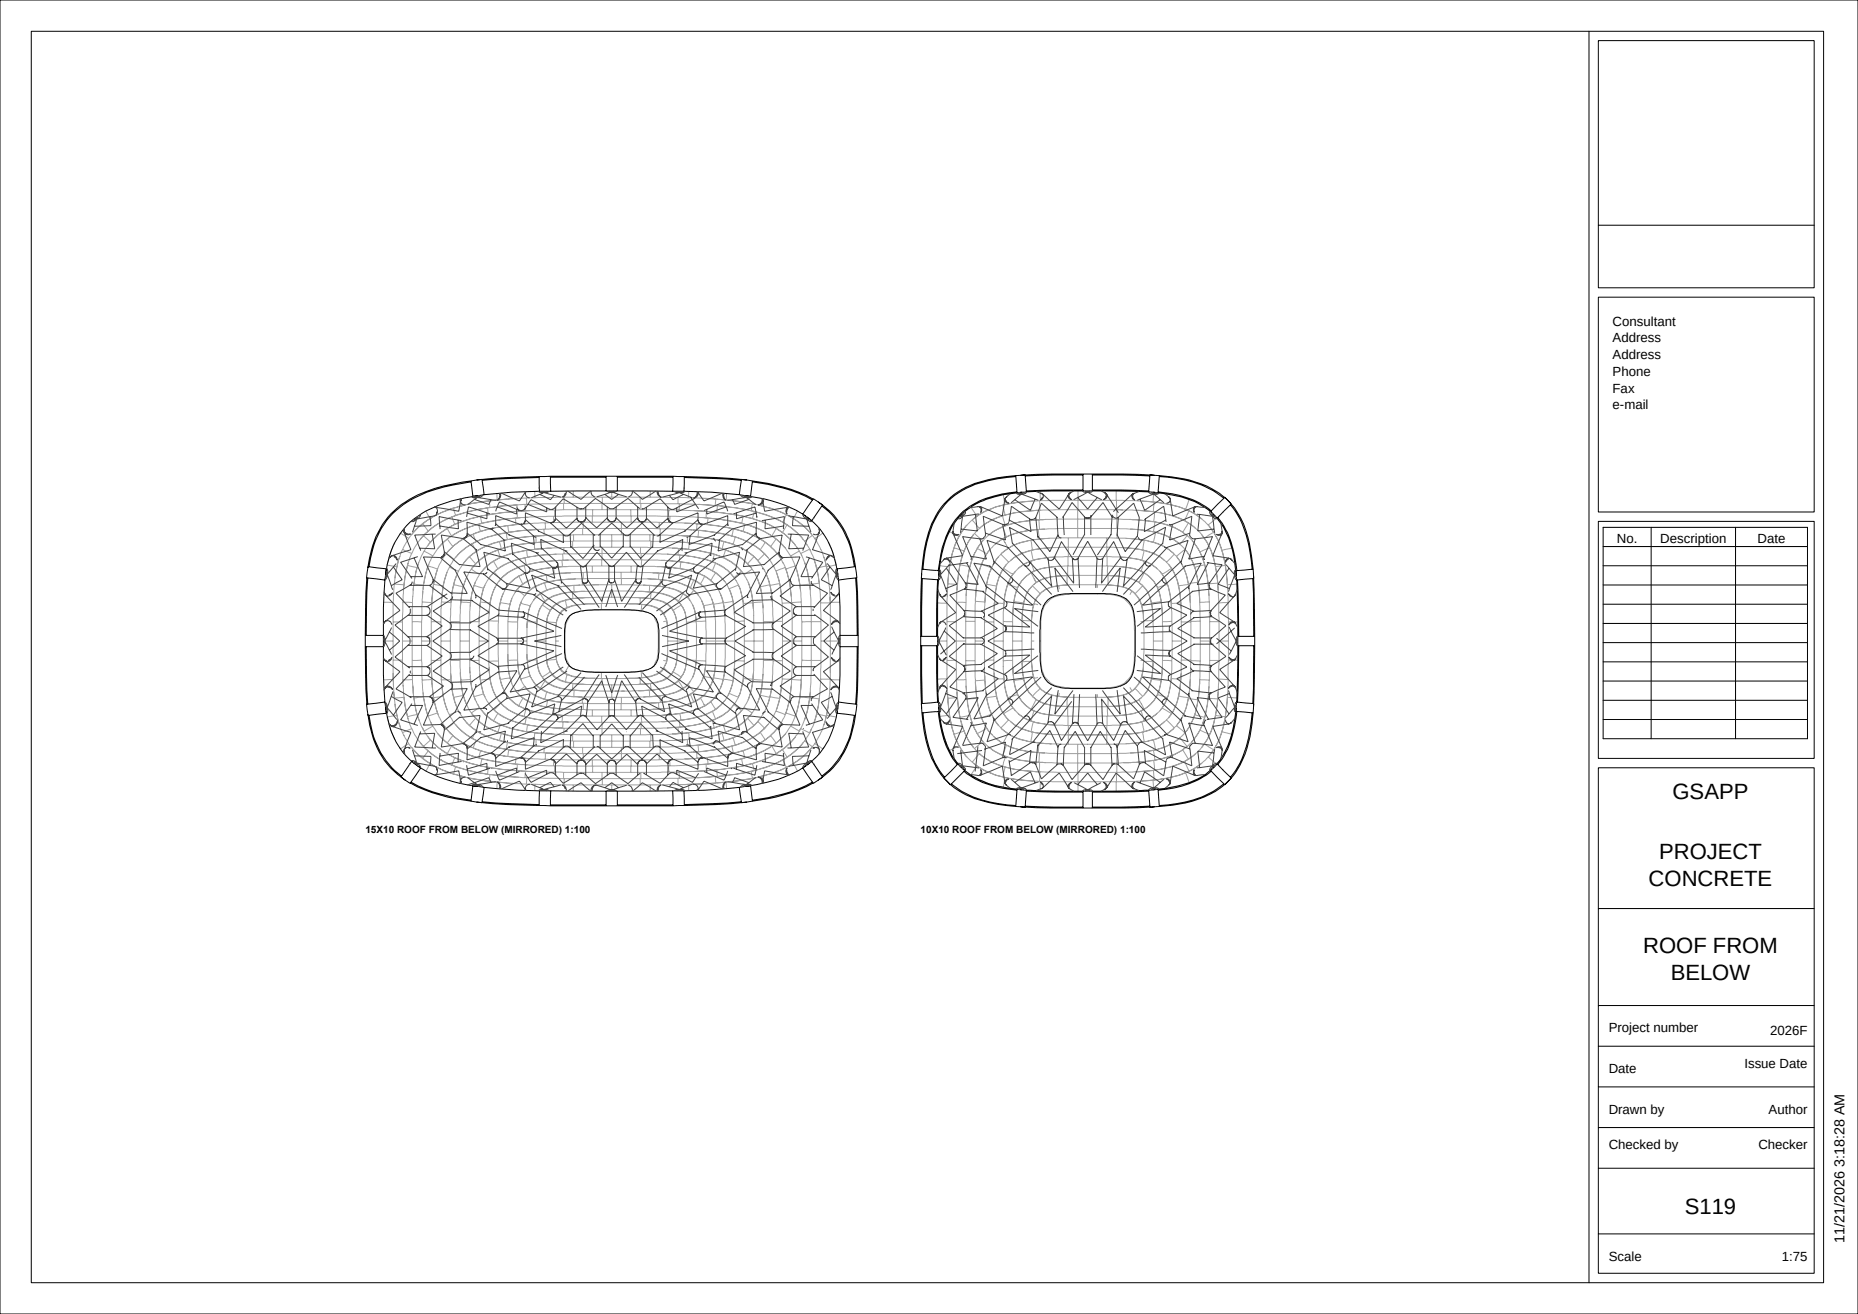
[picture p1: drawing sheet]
<svg xmlns="http://www.w3.org/2000/svg" width="594mm" height="420mm" viewBox="0 0 594 420" stroke-linecap="round" stroke-linejoin="round" font-family="sans-serif">
<defs><g id="words">
<g font-size="7.1">
<text x="534.7" y="255.4">GSAPP</text>
<text x="530.4" y="274.4">PROJECT</text>
<text x="527.1" y="283.3">CONCRETE</text>
<text x="525.3" y="304.8">ROOF FROM</text>
<text x="534.1" y="313.2">BELOW</text>
<text x="538.6" y="388">S119</text>
</g>
<text font-size="4.6" x="589.7" y="397.3" transform="rotate(-90 589.7 397.3)">11/21/2026 3:18:28 AM</text>
<g font-size="4.2">
<text x="515.5" y="104.1">Consultant</text>
<text x="515.5" y="109.5">Address</text>
<text x="515.5" y="114.8">Address</text>
<text x="515.5" y="120.2">Phone</text>
<text x="515.5" y="125.5">Fax</text>
<text x="515.5" y="130.9">e-mail</text>
<text x="516.9" y="173.4">No.</text>
<text x="530.8" y="173.4">Description</text>
<text x="561.9" y="173.4">Date</text>
<text x="514.3" y="329.9">Project number</text>
<text x="565.9" y="330.9">2026F</text>
<text x="557.7" y="341.4">Issue Date</text>
<text x="514.3" y="342.9">Date</text>
<text x="514.3" y="355.9">Drawn by</text>
<text x="565.4" y="355.9">Author</text>
<text x="514.3" y="367.4">Checked by</text>
<text x="562.1" y="367.4">Checker</text>
<text x="514.3" y="402.9">Scale</text>
<text x="569.7" y="402.9">1:75</text>
</g>
<g font-size="3.2">
<text x="116.8" y="266.3">15X10 ROOF FROM BELOW (MIRRORED) 1:100</text>
<text x="294.3" y="266.3">10X10 ROOF FROM BELOW (MIRRORED) 1:100</text>
</g>
</g></defs>
<g fill="none" stroke="#000" stroke-width=".32">
<path d="M0 0h594v420h-594zM10 10h573v400h-573zM508 10v400M511 13h69v79h-69zM511 72h69M511 95h69v68.7h-69zM150.6 154a52.6 52.6 0 0 0-19.3 5.8 25.5 25.5 0 0 0-12.8 18.5l-.5 2.8M150.6 153.7a50.8 50.8 0 0 0-19.7 5.9 26.2 26.2 0 0 0-12.8 19l-.5 2.9M150.6 153.7l.6 4.9 3.6-.5M150.6 153.7l3.5-.5 .7 4.9M153 158.4a41.2 41.2 0 0 0-20.7 7.5 25.5 25.5 0 0 0-9 17.7M172.4 152.6l-13.7 .5-4.5 .4"/>
<path d="M172.4 152.3l.1 4.7M172.4 152.3l-10 .3-10 .8M172.5 157h3.6M172.5 157l-8.9 .3-8.8 .8M176 152.2l-3.6 .1M176 152.2h17.8M176 152.5h17.8M176 152.2l.1 4.8M193.8 152.2h3.6M193.8 152.2v4.7M193.8 156.9h3.6M193.8 156.9l-17.7 .1"/>
<path d="M197.4 152.5h17.8M197.4 152.2v4.7M197.4 152.2h17.8M197.4 156.9l17.7 .1M215.1 157h3.6M215.2 152.2l-.1 4.8M215.2 152.2l3.6 .1M218.7 157l8.9 .3 8.8 .8M218.8 152.6l13.7 .5 4.5 .4M218.8 152.3l-.1 4.7M218.8 152.3l10 .3 10 .8M238.2 158.4a45.7 45.7 0 0 1 18.5 5.9"/>
<path d="M240.6 153.7a50.3 50.3 0 0 1 19.4 5.8M240.6 154a49 49 0 0 1 19.2 5.8M240.6 153.7l-3.5-.5-.7 4.9M240.6 153.7l-.6 4.9-3.6-.5M260 159.5l3 1.9-3.4 5-2.8-2M260 159.5l-3.3 4.8M324.7 152l.4 5.5 1.5-.2M324.7 152a38.8 38.8 0 0 0-18.5 5.2 24.3 24.3 0 0 0-10.2 15.9l-.6 2.9-.7 5.9M324.7 152.3a37.8 37.8 0 0 0-18.3 5.2 24.2 24.2 0 0 0-10.1 15.7l-.6 2.9-.7 5.9M324.7 152l3-.3 .4 5.5M325.1 157.2a31.8 31.8 0 0 0-15.2 4.7 21.8 21.8 0 0 0-8.7 13.1l-1.3 7.3M326.6 157.3a36 36 0 0 0-16.2 4.7"/>
<path d="M328.1 157.2l-1.5 .1M346.2 151.5h3M346.2 156.9h3M346.2 156.9h-9.8l-8.3 .3M346.2 151.8l-18.5 .3M346.2 151.5v5.4M346.2 156.6l-18.1 .3M346.2 151.5l-15 .1-5 .3M349.2 151.8l18.4 .3M349.2 156.9l18 .3M349.2 151.5v5.4M349.2 156.6l18 .3"/>
<path d="M349.2 151.5l14.9 .1 5 .3M368.7 157.3a36.3 36.3 0 0 1 14.5 3.7 21.7 21.7 0 0 1 10.8 14.9l1.2 8M370.2 157.2a29.7 29.7 0 0 1 16.1 5.3l.9 .8M370.6 152.3a35.5 35.5 0 0 1 18.4 5.3l2.2 1.6M370.6 152l-3-.3-.4 5.5M370.6 152l-.4 5.5-3-.3M370.6 152a38.5 38.5 0 0 1 19.3 5.7 24.3 24.3 0 0 1 9.5 15.9l1.2 8.3M256.7 164.3l.1 .1M256.8 164.4a23.7 23.7 0 0 1 10.6 16.4l.5 2.8M261.6 160.4a26.2 26.2 0 0 1 11.5 18.1l.5 3M262.8 161.7a26.9 26.9 0 0 1 10.4 19.4M310.4 162.1a21.6 21.6 0 0 0-9.3 14.7l-1 7.1"/>
<path d="M389.2 161.2l2.3-2.3 2.1 2.2-4.5 4.5-2.1-2.1zM389.3 165.4a26.6 26.6 0 0 1 5.4 12.4l.7 4.5M393.3 161.3a27.8 27.8 0 0 1 6.3 15.2l.7 5.5M511 166.7h69v75.7h-69zM512.5 168.6h65.4v67.5h-65.4zM512.5 174.7h65.4M527.9 168.6v67.5M554.9 168.6v67.5M117.3 184.7l-.3 4.6-.2 13.8M117.6 184.7l-.3 4.6-.2 13.8M117.7 181.1l5.8 .7-.4 3.6-5.9-.7zM123.1 185l-.5 9.1v9"/>
<path d="M182 197l1.6-1a21.3 21.3 0 0 1 7.8-1.1h4.2a46.1 46.1 0 0 1 9.4 .4l1.4 .3a5.1 5.1 0 0 1 4.2 5.2 41.9 41.9 0 0 1-.3 10.1 4.6 4.6 0 0 1-3.9 3.3l-.9 .3a122.7 122.7 0 0 1-19.8 0l-.9-.3a4.9 4.9 0 0 1-4.2-5.2l-.1-3.1a23.5 23.5 0 0 1 .7-7.7zM267.7 181.8l5.8-.7 .5 3.6-5.9 .7zM268.1 185l.5 9.1v9M273.6 184.7l.3 4.6 .2 13.8M273.9 184.7l.3 4.6 .2 13.8M294.6 183.4l-.3 20M294.7 181.9l-.2 3 5.2 .4M294.7 181.9l5.5 .5-.2 3M294.8 185l-.2 18.4M299.7 185.3l.3 .1M299.7 185.3l-.3 18.1M300 185.4l-.3 6.3v11.7"/>
<path d="M334.7 192a10.4 10.4 0 0 1 7.7-2.3h1.8a55.3 55.3 0 0 1 13.7 .7 6.8 6.8 0 0 1 4.7 6.6l.2 2.6a56.4 56.4 0 0 1-.8 16 7.3 7.3 0 0 1-7.1 4.4l-2.6 .1a76 76 0 0 1-14-.5 6.8 6.8 0 0 1-5.6-6.8l-.3-5.6a63.8 63.8 0 0 1 .6-12.1l.5-1.4zM395.1 182.4l5.5-.5 .2 3-5.5 .5zM395.3 185.3l.4 18.1M395.6 185.3l.4 18.1M400.5 185l.3 18.4M400.7 183.4l.4 20M512.5 180.8h65.4M512.5 187h65.4M512.5 193.1h65.4M512.5 199.3h65.4M116.8 203.1v3.6M116.8 206.7l.2 13.8 .3 4.6"/>
<path d="M116.8 206.7h5.8M116.8 203.1h5.8M117.1 206.7l.2 13.8 .3 4.6M122.6 206.7v9l.5 9.1M122.6 203.1v3.6M268.6 206.7v9l-.5 9.1M268.6 203.1h5.8M268.6 206.7h5.8M268.6 203.1v3.6M274.1 206.7l-.2 13.8-.3 4.6M274.4 203.1v3.6M274.4 206.7l-.2 13.8-.3 4.6"/>
<path d="M294.3 203.4v3M294.3 206.4h5.4M294.3 203.4h5.4M294.3 206.4l.3 20M294.6 206.4l.2 18.4M299.4 206.4l.3 18.1M299.7 206.4v11.7l.3 6.3M299.7 203.4v3M395.7 203.4v3M395.7 206.4l-.4 18M395.7 203.4h5.4M395.7 206.4h5.4"/>
<path d="M396 206.4l-.4 18.1M400.8 206.4l-.3 18.4M401.1 203.4v3M401.1 206.4l-.4 20M512.5 205.4h65.4M512.5 211.6h65.4M512.5 217.7h65.4M117.3 225.1l5.8-.7 .4 3.6-5.8 .7M117.3 225.1l.4 3.6M117.6 228.3l.1 .4M117.7 228.7a28 28 0 0 0 8.3 17.8l3.6 2.9M118 228.7a26.9 26.9 0 0 0 10.4 19.4"/>
<path d="M123.3 226.2a27 27 0 0 0 7.7 16.6l3.4 2.6M267.9 226.2a25.2 25.2 0 0 1-12.5 20.1l-1.6 .8a47 47 0 0 1-15.3 4.3M268.1 224.4l5.9 .7-.5 3.6-5.8-.7zM273.2 228.7a26.9 26.9 0 0 1-10.4 19.4M273.6 228.3a29.1 29.1 0 0 1-8.3 18.2l-3.7 2.9M294.7 227.9a35.8 35.8 0 0 0 6.1 19.7 24.6 24.6 0 0 0 15.1 8.9l2.9 .6 5.9 .7M295 227.8a39.2 39.2 0 0 0 5.3 18.5l1.7 2.2M299.9 227.5a33.5 33.5 0 0 0 4.7 15.1l1.4 1.8M300 224.4l.2 3-5.5 .5M300 224.4l-5.5 .5 .2 3M300.1 226.1a33.9 33.9 0 0 0 4.7 16.1 22.1 22.1 0 0 0 15.3 9.3l6.5 1M395.2 226.3a33.9 33.9 0 0 1-4.3 15.2 21.3 21.3 0 0 1-14.2 9.7l-8 1.3"/>
<path d="M395.3 224.4l5.5 .5-.2 3M395.3 224.4l-.2 3 5.5 .5M395.4 227.5a33.5 33.5 0 0 1-4.7 15.1l-1.4 1.8M400.3 227.8a39.2 39.2 0 0 1-5.3 18.5l-1.7 2.2M400.6 227.9a37.6 37.6 0 0 1-5.7 19.2 24.1 24.1 0 0 1-14 9.1l-6.1 1.2-4.2 .4M512.5 223.8h65.4M512.5 230h65.4M131.2 250.3a50.3 50.3 0 0 0 19.4 5.8M131.4 250a49 49 0 0 0 19.2 5.8M134.4 245.4l.1 .1M134.4 245.4l-2.8-2-3.4 5 3 1.9M134.5 245.5a43 43 0 0 0 18.5 5.9"/>
<path d="M134.5 245.5l-3.3 4.8M152.4 256.4l10 .8 10 .3M154.2 256.3l4.5 .4 13.7 .5M154.8 251.7l10.9 .9 6.8 .2M154.8 251.7l-.7 4.9-3.5-.5M154.8 251.7l-3.6-.5-.6 4.9M172.4 257.5l3.6 .1M172.5 252.8l-.1 4.7M172.5 252.8h3.6M176 257.3h17.8M176 257.6h17.8M176.1 252.8l17.7 .1"/>
<path d="M176.1 252.8l-.1 4.8M193.8 257.6h3.6M193.8 252.9v4.7M193.8 252.9h3.6M197.4 257.3h17.8M197.4 257.6h17.8M197.4 252.9v4.7M215.1 252.8l-17.7 .1M215.1 252.8l.1 4.8M215.1 252.8h3.6M218.7 252.8l.1 4.7M218.8 257.5l-3.6 .1"/>
<path d="M236.4 251.7l-10.9 .9-6.8 .2M236.4 251.7l3.6-.5 .6 4.9M236.4 251.7l.7 4.9 3.5-.5M237 256.3l-4.5 .4-13.7 .5M238.8 256.4l-10 .8-10 .3M256.7 245.5l2.9-2.1 3.4 5-2.9 2zM259.8 250a49 49 0 0 1-19.2 5.8M260 250.3a50.3 50.3 0 0 1-19.4 5.8M301.7 248.7l4.5-4.5 2.2 2.1-4.6 4.6zM304.1 250.6a31.9 31.9 0 0 0 17.9 6.7l2.7 .2M308.1 246.5a28.6 28.6 0 0 0 17 6.1M326.2 257.9l10 .4h10"/>
<path d="M327.7 257.7l18.5 .3M328.1 252.6l18.1 .3M328.1 252.6l-.4 5.5-3-.3M328.1 252.6l-3-.3-.4 5.5M328.1 252.9l18.1 .3M346.2 258.3h3M346.2 252.9h3M346.2 252.9v5.4M349.2 252.9v5.4M367.2 252.6l-18 .3M367.2 252.6l3-.3 .4 5.5M367.2 252.6l.4 5.5 3-.3"/>
<path d="M367.2 252.9l-18 .3M367.6 257.7l-18.4 .3M369.1 257.9l-5 .3-14.9 .1M387 246.3l2.1-2.1 4.5 4.5-2.1 2.2zM387.2 246.5a26.1 26.1 0 0 1-14.4 5.8l-2.6 .3M391.2 250.6a31.9 31.9 0 0 1-17.9 6.7l-2.7 .2M511 245.4h69v161.6h-69zM511 290.4h69M511 321.4h69M511 334.4h69M511 347.4h69M511 360.4h69"/>
<path d="M511 373.4h69M511 394.4h69"/>
</g>
<g fill="none" stroke="#a0a0a0" stroke-width=".32">
<path d="M147 159.4l.5 2.3M158.9 157.7l.1 2.1M159 159.8l-7.7 1-3.8 .9M162.2 159.5l-5.8 .6M162.3 159.5l-3.3 .3M164.2 159.4l-1.9 .1M168.3 159.2l.1 2M171 157.1l.1 2M171.1 159.1l-8.8 .4M180.4 158.9v2M183.3 156.9v2M183.3 158.9h12.3"/>
<path d="M183.3 158.9l-12.2 .2M192.6 158.9v2M195.6 156.9v2M195.6 158.9h12.3M204.7 158.9v2M207.9 156.9v2M207.9 158.9l12.2 .2M216.8 159v2M220.1 159.1l8.1 .3 4 .4M220.2 157.1l-.1 2M224.9 159.3l4 .2-.2 2.1M229.1 159.5l7.6 .8 3.9 .7"/>
<path d="M232.2 159.8l7.7 1 3.8 .9M232.3 157.7l-.1 2.1M244.2 159.4l-.5 2.3M320.7 158.1l.5 3.2M332.5 157l.1 3M344.6 159.9h12.2M344.6 156.9v3M344.6 159.9l-12 .1M344.6 159.9v3M356.8 159.9l6.2 .1 5.6 .4M356.8 156.9v3M356.9 159.9v3"/>
<path d="M368.8 157.4l-.2 3M380.1 159.6l-1.1 3.2M126.2 173.4l-1.7 4.4-.7 2.8 3.1 .5M127.9 177.8l-1 3.3M127.9 177.8l-.5 1.3-1.1 5.7M128 170.5l-.2 .4M128.1 170.4l2.6 1.7M128.7 175.6l3 1.3M130.5 179.9l-1 4.3-.3 2.7M130.5 179.9l-.2 .8M130.7 172.1a20.6 20.6 0 0 0-2.8 5.7M131 178.3l-.1 .6"/>
<path d="M131 178.3l-.5 1.6M131.6 170.9l-.9 1.2M131.7 176.9l-.7 1.4M133.9 179.8l-1.3 5M133.9 179.8l-.5 1.6M135.1 167.4h.1M135.2 167.4l-1.4 1.1-2.2 2.4M135.2 167.4l1.7 2.3M135.4 171.2l-1.1 1.3M135.4 171.2l2.3 2.1M135.6 176.1l-1.7 3.7M135.6 176.1l2.8 1.6"/>
<path d="M136.2 163.3l1.3 2.4M136.9 169.7a20 20 0 0 0-5.2 7.2M137.3 165.4l.2 .3M137.5 165.7a20.4 20.4 0 0 0-5.9 5.2M137.7 173.3l-2.1 2.8M138.1 165.4l-2.9 2M138.1 165.4l-.2 .1M138.4 177.7l-1.3 2.7M140 175.3l-1.6 2.4M142.7 176.9l-1.5 2.2-1.3 2.8M142.7 176.9l2.5 1.9M142.8 176.8l-.1 .1"/>
<path d="M143 172.3l-3 3M143 172.3l1.8 2.4M143 168.9a25.1 25.1 0 0 0-6.2 5.4M143 168.9l1.4 2.4M143 168.8v.1M144.4 171.3l-1.4 1M144.5 165.2a25.8 25.8 0 0 0-9.1 6M144.5 165.2l.9 2.4M144.8 174.7l-2 2.1M145 162.4a29.2 29.2 0 0 0-6.9 3M145 162.4l.7 2.3M145.2 178.8l-1.5 2.4"/>
<path d="M145.4 167.6l-2.3 1.2a17.9 17.9 0 0 0-5.4 4.5M145.7 164.7l-4.1 1.8-2.8 1.7-1.9 1.5M147.5 161.7l-.9 .2a39.1 39.1 0 0 0-9.1 3.8M150.1 177.9l-2 2.3M150.1 177.9l2 2.3M150.9 173.8h.1M151 173.8a20.2 20.2 0 0 0-5.4 4.5M151 173.8l1.2 2.4M151 173.8v.1M151.2 170.7l.1 .1M151.3 170.8a19 19 0 0 0-8.5 6M151.3 170.8l.9 2.3"/>
<path d="M152.2 176.2a16.8 16.8 0 0 0-4.1 4M152.2 173.1a18 18 0 0 0-7 5.7M152.2 165.3v.1M152.5 165.2v.1M153 167.5l-2.5 .8a23.6 23.6 0 0 0-6.1 3M153 167.5l.1 .1M153.1 167.6a28.2 28.2 0 0 0-10.1 4.7M153.1 167.6l.5 2.2M153.1 162.8h.1M153.6 169.8l-1.7 .6a22 22 0 0 0-7.1 4.3M153.6 165l-6.4 1.9-4.2 2M153.6 165l.4 2.2"/>
<path d="M154 167.2l-1 .3M155.9 162.3l-6.8 1.4-4.6 1.5M155.9 162.3l.3 2.2M156.2 164.5l-5.6 1.2-5.2 1.9M156.4 160.1l.3 2.1M156.4 160.1l-6.8 1.1-4.6 1.2M156.7 162.2l-6.6 1.2-4.4 1.3M157.8 179.4l.1 .1M157.8 179.4l-2 1.5-2.2 2.3M157.8 179.4l1.4 2.4M157.8 179.3v.1M158.7 173.3v.1"/>
<path d="M159.2 175.8a18.8 18.8 0 0 0-8.4 5.9M159.2 175.8l-.8 .3M159.2 175.8l.8 2.3M159.2 175.7v.1M159.7 173.1l.6 2.3M159.7 173.1a23.3 23.3 0 0 0-9.6 4.8M159.7 173v.1M160 178.1a15.8 15.8 0 0 0-6.4 5.1M160.3 175.4a17.7 17.7 0 0 0-8.2 4.8M161.8 168v.1M161.9 170.3l-2 .4a27.1 27.1 0 0 0-8.9 3.1M161.9 170.3l.3 2.2"/>
<path d="M161.9 170.2v.1M162.1 165.8v.1M162.2 172.5l-.9 .2a24.2 24.2 0 0 0-9.1 3.5M162.4 168l-5.7 1-5.4 1.8M162.4 168l.3 2.1M162.7 170.1l-6.4 1.4-4.1 1.6M164.8 165.6l-6 .7-5.7 1.3M164.8 165.6l.2 2.1M165 167.7l-4.9 .6-6.5 1.5M165.3 163.4l-5.9 .6-5.8 1M165.3 163.4l.1 2.1M165.4 165.5l-4.8 .5-6.6 1.2"/>
<path d="M165.5 161.4l-9.6 .9M165.5 161.4l-4 .2-4.8 .6M166.7 165.4l-1.3 .1M166.7 165.4l-1.9 .2M166.7 165.4h.1M167.4 176v.1M167.8 178.3l.5 2.2M167.8 178.3a19.7 19.7 0 0 0-9.8 4.6M167.8 178.2v.1M167.9 161.2l.1 2.1M168 163.3l-8 .6-3.8 .6M168.1 173.7v.1"/>
<path d="M168.4 175.9l-1 .2a28.4 28.4 0 0 0-9.6 3.3M168.4 161.2l-2.9 .2M168.4 175.9l.3 2.2M168.6 165.3l-1.8 .1M168.7 178.1a21.2 21.2 0 0 0-9.5 3.7M169.3 163.2l-4 .2M169.3 163.2l-1.3 .1M170.3 167.3l-7.9 .7M170.8 173.5l-5 .6-3.8 .8-2.8 .9M170.8 173.5l.2 2.1M170.8 173.4v.1M171 175.6l-2.9 .3-4.7 1-3.4 1.2"/>
<path d="M171.3 171.3l-6.9 .8-4.7 1M171.3 171.3l.1 2.1M171.4 173.4l-7.6 1-3.5 1M171.9 169.2l-9.2 .9M171.9 169.2l-7.1 .6-2.9 .5M173.9 169.1h.5M173.9 169.1l-2 .1M173.9 169.1l.1 2.1M174 171.2l-8 .6-3.8 .7M174 171.2l-2.7 .1M174.3 167.1l-9.3 .6M174.3 167.1l.1 2"/>
<path d="M174.9 173.2l-4.1 .3M176.3 175.2l-7.9 .7M177 165l.1 2M177.1 167l-2.8 .1M177.3 163l.1 2M177.4 165l-10.6 .4M177.9 177.1l-6.1 .5-4 .7M177.9 177.1l-6.4 .5-2.8 .5M179.7 179.1l-7.2 .6-4.9 1.1M179.7 179.1l.1 2M179.7 179.1h.3M179.7 179.1l-6.7 .5-4.7 .9"/>
<path d="M179.9 177.1l.1 2M180.2 160.9v2M180.2 162.9h9.3M180.2 162.9l-10.9 .3M180.3 175l.1 2M180.4 177l-2.5 .1M180.4 160.9l-12 .3M180.4 160.9h12.2M181.8 179l-1.8 .1M181.8 179l-2.1 .1M183.1 175h-4.1l-8 .6M183.1 173h-4.9l-6.8 .4"/>
<path d="M183.1 173v2M183.1 172.9v.1M183.4 172.9l-.3 .1M183.4 170.9v2M183.4 172.9h12.2M186.3 168.9l-11.9 .2M186.3 170.9h9.3M186.3 168.9h.2M186.3 168.9v2M186.3 170.9l-12.3 .3M186.5 168.9h12.2M186.5 166.9v2"/>
<path d="M189.4 164.9v2M189.4 166.9h12.4M189.4 166.9l-12.3 .1M189.4 164.9l-12 .1M189.4 164.9h.1M189.5 162.9v2M189.5 164.9h12.2M189.5 162.9h3M192.4 178.9v2M192.5 176.9v2M192.5 176.9h12.3M192.5 178.9l-10.7 .1"/>
<path d="M192.5 178.9h12.5M192.5 174.9v2M192.5 176.9l-12.1 .1M192.5 160.9v2M192.5 162.9h12.4M192.6 160.9h12.1M195.6 170.9v2M195.6 174.9h9.2M195.6 172.9v2M195.6 174.9l-12.5 .1M195.6 172.9h12.2M195.6 170.9h3.1"/>
<path d="M198.7 168.9v2M198.7 166.9v2M198.7 168.9l12.1 .1M198.7 170.9h9.1M201.7 162.9v2M201.7 164.9l12.1 .1M201.8 164.9v2M201.8 166.9l12.3 .1M204.7 160.9h.2M204.8 174.9v2M204.8 174.9l3.3 .1M204.8 176.9h.2"/>
<path d="M204.9 162.9l9 .1M204.9 160.9v2M204.9 160.9l11.9 .1M205 176.9v2M205 176.9l8.3 .2M205 178.9h.2M205.2 178.9l-.1 2.1M205.2 178.9l6.3 .2M207.8 172.9l.3 .1M207.8 170.9l3.3 .1M207.8 170.9v2M208.1 173h4.9l6.8 .4"/>
<path d="M208.1 175l8.8 .3M208.1 173v2M210.8 167v2M210.8 169l6.5 .1 5.4 .4M211.1 171l8.8 .3M211.1 169v2M211.5 179.1l6.2 .5M211.5 179.1l5.7 .4M213.3 177.1l4.1 .3M213.3 177.1l3.5 .2M213.8 165h.4M213.9 163h3.2"/>
<path d="M213.9 163l-.1 2M214.1 167l8.1 .3 4 .4M214.2 165l-.1 2M214.2 165l9.1 .3M214.9 175.2l2 .1M216.3 173.2l4.1 .3M216.8 161h.4M216.8 177.3l.6 .1M216.9 175.3l3.3 .3M216.9 175.3l5.9 .6 5.6 1.3M216.9 175.3l-.1 2M217.1 163l4.8 .2"/>
<path d="M217.2 161l-.1 2M217.2 179.5l.5 .1M217.2 161l11.5 .6M217.4 177.4l3 .4a30.2 30.2 0 0 1 8.4 2.2M217.4 177.4l4.2 .5 6.2 1.6M217.4 177.4l-.2 2.1M217.7 179.6l-.3 2.1M217.7 179.6l1.5 .2a21.7 21.7 0 0 1 8.6 2.6M217.7 179.6l1 .1a27.4 27.4 0 0 1 10.1 3.4M217.9 171.2l2 .1M218.9 167.2l4 .2M219.6 169.2l1.7 .2"/>
<path d="M219.8 173.4l7.6 1 3.5 1M219.9 171.3l6.9 .8 4.7 1M219.9 171.3l-.1 2.1M219.9 171.3l3.3 .3M220.2 175.6l2.9 .3 4.7 1 3.4 1.2M220.3 171.3v.1M220.4 173.5l5 .6 3.8 .8 2.8 .9M220.4 173.5l-.2 2.1M221.5 169.4l1.9 .1M221.9 163.2l4 .2-.1 2.1M221.9 163.2l4.2 .3M222.7 169.5l7.7 .9 3.6 .9"/>
<path d="M222.9 167.4l6.9 .7 4.7 .9M222.9 167.4l-.2 2.1M223.2 171.6l3.9 .5 7.3 1.8M223.3 165.3l1.1 .1M223.3 161.2l6.1 .4M223.3 165.3l2.5 .2M223.4 169.5l5 .6 6.7 1.5M223.4 169.5l-.2 2.1M224.5 165.4l1.9 .2M225.8 165.5l.6 .1M226.1 163.5l5.7 .5 5.8 1M226.1 163.5l3.1 .2"/>
<path d="M226.2 167.7l4.9 .6 6.5 1.5M226.4 165.6l4.2 .4 6.6 1.2M226.4 165.6l6 .7 5.7 1.3M226.4 165.6l-.2 2.1M227.8 179.5a14.4 14.4 0 0 1 6.9 5.1M228.4 177.2l-.6 2.3M228.4 177.2l1.8 .6M228.5 177.1l-.1 .1M228.7 161.6l6.8 .7 4.7 .9M228.9 179.9l-.1 .1M229.2 163.7l4.9 .6 6.5 1.4M229.4 161.6l5.9 .7 5.9 1.2"/>
<path d="M229.4 161.6l-.2 2.1M230.1 177.8h.1M230.2 177.8a16.6 16.6 0 0 1 6.9 4.9M230.9 175.4a17.7 17.7 0 0 1 8.2 4.8M231.2 178.1a15.6 15.6 0 0 1 6 4.6M231.5 173.1l3.6 1.2M231.5 173.1l-.6 2.3M231.5 173v.1M232 175.8l.5 .2M232 175.8a18.8 18.8 0 0 1 8.4 5.9M232 175.8l-.8 2.3M232 175.7v.1"/>
<path d="M234 171.3a23.2 23.2 0 0 1 9.1 4.4M234.4 173.9l.8 .4a15.9 15.9 0 0 1 7.1 4.9M234.5 169l1 .3a33.2 33.2 0 0 1 9.2 4M234.5 169l-.5 2.3M235.1 171.6a23.5 23.5 0 0 1 9.4 5.4M235.1 174.3a22.4 22.4 0 0 1 6 3.6M235.1 171.6l-.7 2.3M235.1 174.3l.1 .1M235.4 169.2v.1M237.2 167.2l3.5 1.1a23.6 23.6 0 0 1 6.1 3M237.6 165l6.4 1.9 4.2 2M237.6 169.8l1.7 .6a22 22 0 0 1 7.1 4.3"/>
<path d="M237.6 165l-.4 2.2M238.1 167.6a28.2 28.2 0 0 1 10.1 4.7M238.1 167.6l-.5 2.2M238.2 167.5l-.1 .1M238.4 162.8l-.1 .1M238.7 165.2v.1M240.2 163.2l4.5 1.2 5.6 2.5M240.2 168.1l2.3 .9M240.6 161l5.6 1.4 5.2 2.1M240.6 165.7l.9 .3a27.4 27.4 0 0 1 8.7 4.2M240.6 161l-.4 2.2M241.1 177.9l-2 2.3"/>
<path d="M241.1 177.9l2.1 2.3M241.2 163.5l1.8 .5a30.2 30.2 0 0 1 8.7 3.8M241.2 163.5l-.6 2.2M241.2 163.4v.1M241.7 178.5l.2 .2M242.3 179.2l.9 1M243.1 175.7l2.5 2.5 1 1.5M243.7 161.7l.9 .2a39.1 39.1 0 0 1 9.1 3.8M244.5 177l.2 .2M244.5 177l-2.2 2.2M244.5 177l1.1 1.3M244.7 173.3l-1.6 2.4"/>
<path d="M244.7 173.3l1.4 1.1 2.3 2.4M246.4 174.7l2 2.1M246.6 179.7l.2 .2M246.6 179.7l1.5 2.8M246.8 171.3a16.1 16.1 0 0 1 4.4 4M248.2 168.9a22.9 22.9 0 0 1 6.2 5.5M248.2 172.3l3 3M248.2 172.3l-1.8 2.4M248.2 168.9l-1.4 2.4M248.2 168.8v.1M248.3 165.9l.9 .4M248.4 176.8l1.9 3"/>
<path d="M249.7 173.6l.5 .6M250.2 170.2l2.9 2.5 1.3 1.7M250.3 166.9l2.8 1.8a18.3 18.3 0 0 1 4.2 4.3M250.3 179.8l1 2.1M250.3 179.8l.1 .2M251.2 175.3l1.6 2.4M251.4 164.5a25.1 25.1 0 0 1 8.2 6.4M251.4 164.5l-1.1 2.4M251.4 164.5h.1M251.7 167.8a25.1 25.1 0 0 1 5.2 4.7M251.7 167.8l-1.5 2.4M251.7 167.7v.1"/>
<path d="M252.8 177.7l.7 1.3a26.9 26.9 0 0 1 2.3 8M252.8 177.6v.1M253.7 165.7a20.4 20.4 0 0 1 5.9 5.2M254.4 174.4l.9 1.2M254.6 174.7l.7 .9M255 163.3l-1.3 2.4M255.3 175.6l.7 1.3M255.6 176.1l-2.8 1.6M256 176.9l1.3 2.9M256.2 177.3l.2 .4M257.3 179.8l.7 2.2 .9 4.7M257.3 179.8l1 3.3 .6 3.6"/>
<path d="M257.3 173l.8 1.2M258 174l.1 .2M258.1 174.2l.8 1.3M258.9 175.5l1.3 2.8 .9 3.3M258.9 175.5l.2 .5M258.9 175.5l-2.9 1.4M259.6 170.9l.9 1.2M259.8 171.1l-2.5 1.9M260.3 178.9a24.8 24.8 0 0 1 1.6 7.3M260.5 172.1l.3 .4M260.5 172.1a20.6 20.6 0 0 1 2.8 5.7M262.5 175.5v.1"/>
<path d="M263.3 177.8l1 3.3M263.3 177.8l.9 3.1M263.5 170.9l-.4-.5-2.6 1.7M264.9 173.3l1.2 2.7 1.3 4.6-3.1 .5M303.5 169.9l3.1 1.5M305 175.1l-1.4 5.6-.6 5.9M305 175.1l3.2 1M306.6 171.4a29.2 29.2 0 0 0-3.1 9.8M308.2 176.1l-.3 .8a32.4 32.4 0 0 0-1.9 9.9M309.1 167.8l-2.5 3.6M309.1 167.8a21.9 21.9 0 0 0-4.1 7.3M310.3 162l1.9 3"/>
<path d="M310.8 166.2l2.3 2.7M311.1 165.9l-2 1.9M311.2 170.8a22.4 22.4 0 0 0-4.3 9.7M311.2 170.8a15.7 15.7 0 0 0-3 5.3M311.5 170.5l2.7 2.3M311.5 170.5l-.3 .3M312.2 165l-1.1 .9M312.4 175.3a25.2 25.2 0 0 0-3.2 11M312.4 175.3a20 20 0 0 0-2.4 5.8M312.4 175.3l3 1.7M313.1 168.9l-1.6 1.6M314.2 172.8l-1.8 2.5"/>
<path d="M315.4 177a24 24 0 0 0-3.2 9.6M316.5 175.6l-1.1 1.4M316.5 175.6l-1.5 2.2-1.2 2.6M318.1 174l-1.6 1.6M319.3 177.9a16.8 16.8 0 0 0-3.9 8.9M319.9 177.1l2.5 2.6M320.1 176.9l-.2 .3a13.2 13.2 0 0 0-3 4.3M320.5 164.9a19.2 19.2 0 0 0-7.4 4M320.5 168.4l-2.5 1.2-2.2 1.6M320.5 168.4l1.2 3.2M320.5 164.9a42.1 42.1 0 0 1 11.7-1.8l.1 3M320.5 164.9l.9 3.1"/>
<path d="M320.5 164.8v.1M320.6 161.4l-1 .3a24.1 24.1 0 0 0-8.5 4.2M320.6 172.2l-2.5 1.8M320.6 161.4l.7 3.2M320.6 172.2l.7 1.3M321.1 173.1l1.1 2.2M321.2 161.3l-2.5 .6a22.1 22.1 0 0 0-6.5 3.1M321.3 164.6a18.4 18.4 0 0 0-8.2 4.3M321.4 168a17.8 17.8 0 0 0-7.2 4.8M321.7 171.6l-2 1.1-1.6 1.3M322.2 175.3l-2.1 1.6M322.4 179.7l-.6 .6"/>
<path d="M329.5 179.4l-1.7 .7-2.4 1.7M329.5 172.7l.5 3.1M329.5 179.4l1 3.1M329.5 172.7a17.1 17.1 0 0 0-9.4 4.2M329.5 172.6v.1M329.5 179.3v.1M329.6 175.9a17.5 17.5 0 0 0-6.5 3.2M329.6 175.9l.7 3.2M330 175.8a14.6 14.6 0 0 0-7.6 3.9M330.3 160.1l-5.9 .6-3.8 .7M330.3 179.1a11.3 11.3 0 0 0-4.9 2.7M331.9 169.2l.2 3.1"/>
<path d="M331.9 169.2a25.8 25.8 0 0 0-11.3 3M332.1 166.1l-2 .2a31.6 31.6 0 0 0-9.6 2.1M332.1 166.1l.2 3.1M332.1 166.1h.2M332.1 166.1l-5.5 .6-5.2 1.3M332.1 172.3l-.9 .1a20.4 20.4 0 0 0-9 2.9M332.3 169.2l-3.9 .4-2.7 .6-1.7 .4-2.3 1M332.3 160l.1 3.1M332.4 163.1l-5.7 .4-5.4 1.1M332.6 160l-7.7 .6-3.7 .7M334 169.1l-2.1 .1M334 169.1l-1.7 .1"/>
<path d="M334.2 166l-2.1 .1M335.4 172.1l-5.9 .6M337.5 175l-6 .5-1.9 .4M337.5 175l-4.8 .3-2.7 .5M337.6 178l-2.9 .2-4.4 .9M337.6 178l-5.3 .6-2.8 .8M340.2 168.9l-6.2 .2M340.3 168.9h4.2M341.4 177.9v3M341.5 177.9l-3.9 .1M341.5 174.9l-4 .1M341.5 174.9h12.3"/>
<path d="M341.5 177.9h12.3M341.5 174.9v3M341.5 171.9v3M344.5 171.9l-9.1 .1-3.3 .3M344.5 162.9v3M344.5 165.9h12.5M344.5 168.9h12.5M344.5 165.9v3M344.5 171.9h9.3M344.5 168.9v3M344.5 165.9l-12.2 .2M344.5 162.9l-12.1 .2"/>
<path d="M344.5 162.9h.1M344.6 162.9h12.3M353.8 174.9l4.1 .1M353.8 177.9l4 .1M353.8 171.9v3M353.8 174.9v3M353.8 171.9l3.3 .1M353.9 177.9v3M356.9 162.9h.1M357 162.9l11.7 .6M357 168.9h.2M357 165.9l4.2 .1"/>
<path d="M357 165.9v3M357 162.9v3M357.1 172h2.8l5.9 .6M357.2 168.9l-.1 3.1M357.2 168.9l4.8 .2 6.7 .9M357.8 178l2.8 .2 4.4 .9M357.8 178l5.2 .6 2.8 .8M357.9 175l3.8 .2 3.6 .6M357.9 175l5.9 .5 1.9 .4M359.9 172.1l5.9 .6M361.2 166l7.6 .7M361.2 166l8 .8"/>
<path d="M361.3 169.1l4.1 .3 4 .7M363.1 163.1l6 .5M365 179.1a11.3 11.3 0 0 1 4.9 2.7M365 160.1l4 .4M365.3 175.8a12.6 12.6 0 0 1 7.6 3.9M365.7 175.9l-.7 3.2M365.7 175.9a15.7 15.7 0 0 1 6.5 3.2M365.8 172.6l2.9 .7M365.8 179.4l1.7 .7 2.4 1.7M365.8 179.4l-1 3.1M365.8 172.7a17.1 17.1 0 0 1 9.4 4.2M365.8 172.7l-.5 3.1"/>
<path d="M365.8 172.6v.1M365.8 179.3v.1M368.6 160.4l6.4 1.1 4 1.3M368.7 173.3a15.7 15.7 0 0 1 6.5 3.6M368.7 163.5l2.7 .5a22.2 22.2 0 0 1 7.3 2.4M368.7 170a17.5 17.5 0 0 1 8.5 4M368.8 166.7l.9 .2a20.3 20.3 0 0 1 8.4 3.2M369 160.5l1.9 .2a33.5 33.5 0 0 1 9.2 2.6M369 160.5l-.3 3M369.1 163.6l1 .2a29.3 29.3 0 0 1 9.8 3.3M369.1 163.6l-.3 3.1M369.2 166.8l1.9 .4a20.5 20.5 0 0 1 8.4 4"/>
<path d="M369.2 166.8l-.5 3.2M369.4 170.1a19.4 19.4 0 0 1 7.8 3.9M369.4 170.1l-.7 3.2M372.9 179.7a13.6 13.6 0 0 1 3.9 7.6M375.2 176.9l.9 .9M375.4 177.1l-2.5 2.6M376.1 177.9a17.9 17.9 0 0 1 3.8 8.9M376.1 177.8a18.1 18.1 0 0 1 3.8 8.7M377.2 174l1.6 1.6M378.1 170.1l1.4 1.1M378.7 166.4l3.5 2.5M378.8 175.6a19.9 19.9 0 0 1 4.2 10.5"/>
<path d="M378.8 175.6l-2.7 2.2M378.8 175.6l.1 .1a14.1 14.1 0 0 1 3 5.6M379 162.8a16.3 16.3 0 0 1 5.2 3.1M379.5 171.2l1.6 1.6M379.5 171.2l-2.3 2.8M379.9 167.1l2.3 1.8M379.9 167.1l-1.8 3M380.1 163.3l-1.4 3.1M380.1 163.3l1.6 .8 2.5 1.8M380.1 163.2v.1M381.1 172.8l2.5 3.6M381.1 172.8a18.2 18.2 0 0 1 4 7.7"/>
<path d="M382.2 168.9l1.9 1.9M383.6 176.4l.3 .7a28.1 28.1 0 0 1 2.3 9.5M384.1 170.8l.9 1.2M384.1 170.8l1.8 2.6 .8 1.7M384.2 165.9l2 1.9M385 172a22.5 22.5 0 0 1 3.6 9.1M386.2 167.8l1.8 2.3M386.7 175.1a37.9 37.9 0 0 1 2.6 11.3M386.7 175.1l-3.1 1.3M386.7 175.1h.1M388 170.1a19.2 19.2 0 0 1 2.6 5.8M388 170.1a30.3 30.3 0 0 1 3.7 10.6"/>
<path d="M388 170.1l-3 1.9M389 165.5l-2.8 2.3M390.6 175.9l1.1 4.4 .7 6.6M391.1 163.6l-.2 .2M393.8 175.1l-3.2 .8M122.7 192.5l3 .1M125.7 198.8h3M125.7 192.6v12.3M125.8 190.6l-.1 2M125.8 190.6v.1M126.1 186.7l-.3 3.9M126.1 186.7l3.1 .2"/>
<path d="M126.3 184.8l-.2 1.9M126.9 181.1l-.6 3.7M128.7 198.8v12.2M128.8 192.5l-.1 6.3M128.8 192.5l3.1 .1M129.2 186.9l-.4 5.6M130.3 180.7l-1.3 7.7M130.3 180.7l3.1 .7M131.8 198.7v6.2M131.8 198.7l3 .1M131.9 192.6l-.1 6.1M132 190.6l-.1 2"/>
<path d="M132 190.6v.1M132.3 186.7l-.2 2M132.3 186.7l-.3 3.9M132.3 186.7l3.1 .3M132.6 184.8l-.3 1.9M133.4 181.4l-.8 3.4M134.8 198.8v6.1M135 192.4l-.2 6.4M135 192.4l3.1 .2M135.1 190.4l-.1 2M135.2 188.9l-.1 1.5M135.3 188.4l-.1 .5"/>
<path d="M135.4 187l-.1 1.4M136.9 180.9l3 1M136.9 180.9l-1 3.6-.6 3.9M137.1 180.4l-.2 .5M137.1 180.4l-.6 1.5-1.1 5.1M137.9 198.7v6.2M137.9 198.7l3.1 .1M138.1 192.6l-.2 6.1M138.4 188.7l-.3 3.9M138.6 186.8l-.2 1.9M138.6 186.8l3.1 .4M139.9 181.9l-1.3 4.9"/>
<path d="M139.9 181.9l-1.3 5-.2 1.8M141 198.8v12.2M141.1 192.4h.1M141.2 192.4l3 .2M141.3 190.9l-.3 7.9M141.3 190.9l-.1 1.5M141.7 187.2l-.4 3.7M143 182.9a26.8 26.8 0 0 0-1.7 7.5M144 198.7h3.1M144.2 192.6l-.2 12.3M144.4 190.7l-.2 1.9M145 186.9l-.6 3.8"/>
<path d="M145 186.9h.1M145.1 186.9l-.7 3.8M145.1 186.9l3 .6M146 183.9l-.9 3M146 183.9l-1 3M146.6 182.6l-.6 1.3M146.6 182.6l-2.8-1.3a14.6 14.6 0 0 0-2.1 5.9M147.1 198.7v12.4M147.4 192.4l3 .2M147.4 192.4l-.2 2M148.1 180.2l-1.5 2.4M148.1 187.5l-.8 4.9-.2 6.3"/>
<path d="M149 184.9a22.8 22.8 0 0 0-1.6 7.5M150.2 198.7h3M150.2 198.7l-.1 6.2M150.4 192.6l-.2 6.1M150.7 181.9l-.9 1.4-1.7 4.2M150.7 181.9l2.6 1.7M151.6 187.1l-.8 2.8-.4 2.7M151.6 187.1a23 23 0 0 0-1.2 6.7M151.6 187.1l3 .9M152.1 180.2l-1.4 1.7M153.2 198.7v12.4M153.3 183.6l-1.7 3.5"/>
<path d="M153.4 194.4l-.2 4.3M153.6 192.4l-.2 2M153.6 192.4l3.1 .3M153.6 183.2l-.3 .4M154.6 188l-1 4.4M155.1 187l-.7 1.7-.8 3.7M156.3 198.4v6.5M156.3 198.4l3.1 .1M156.5 184.6l-1.9 3.4M156.7 192.7l-.4 5.7M158 182.9l-1.5 1.7M158 182.9l2.1 2.2"/>
<path d="M158 182.8v.1M158.5 187.3a19.5 19.5 0 0 0-2.1 9M158.7 186.9v.1a15 15 0 0 0-2 5.7M158.7 186.9l2.8 1.6M159.2 181.8l-1.1 .9-1.6 1.9M159.3 186l-.6 .9M159.4 198.5v12.8M159.6 194.5l-.2 4M159.6 194.5l-.1 2M159.9 192.6h.1M160 192.6l3.1 .5M160 192.6l-.4 1.9"/>
<path d="M160.1 185.1l-.8 .9M160.9 189.7l-.6 1.4-.7 3.4M160.9 189.7l-.9 2.9M161.5 188.5l-.6 1.2M162.2 187.5l-.7 1M162.4 198.7l3.1 .1M162.7 194.8l-.3 3.8v6.3M163.1 193.1l-.4 1.7M163.7 191.3l-1 3.5M164.7 189.4l-.9 1.6-.7 2.1M165.4 188.4l2.4 2M165.4 188.4l-.7 1"/>
<path d="M165.5 198.8l-.1 6.1M165.8 184.1l.1 .1M165.9 184.2l-2.8 2.1-.9 1.2M165.9 184.2l1.3 2.4M166.5 192.8l-.7 2.7-.3 3M166.5 192.8l3 .9M166.5 192.8a15.2 15.2 0 0 0-1 6M167.2 186.6l-1.1 .9-1.4 1.9M167.6 180.8a14.9 14.9 0 0 0-8.3 5.2M167.6 180.8l.6 2.3M167.6 180.7v.1M167.8 190.4l-1.3 2.4"/>
<path d="M168.2 183.1a10.8 10.8 0 0 0-6 4.4M168.3 180.5a15.1 15.1 0 0 0-8.2 4.6M168.6 198.7l3.1 .2M168.6 198.7l-.1 6.2M168.8 196.8l-.2 1.4M168.8 196.8l-.2 1.9M169.5 193.7l-.7 3.1M169.7 193.3l-.6 1.6-.3 1.9M169.7 193.3l-.2 .4M170.6 191.9l-.9 1.4M171.7 198.9l-.1 6M172.7 189.7l.1 .1"/>
<path d="M172.8 189.8l-1 .7-1.2 1.4M172.8 189.8l1.5 2.4M173.4 193.4l2.6 1.7M173.4 193.4l-.7 1a14.1 14.1 0 0 0-1.1 6.2M173.4 193.4l-.7 1.1a9.4 9.4 0 0 0-1 4.4M174.2 186.3l.6 2.3M174.2 186.3a11.8 11.8 0 0 0-6.4 4.1M174.2 186.2v.1M174.3 192.2l-.9 1.2M174.7 183.8a16.6 16.6 0 0 0-9.3 4.6M174.7 183.8l.4 2.2M174.8 188.6a7.4 7.4 0 0 0-4.2 3.3"/>
<path d="M174.8 198.7l-.2 6.2M174.8 198.7l3.1 .3M174.8 198.7l-.1 2M175.1 186a11.9 11.9 0 0 0-6.7 3.5l-.6 .9M175.8 195.4l-.7 1.7-.3 1.6M175.8 195.4l-.8 2-.2 1.3M176 195.1l-.2 .3M177.1 181.3l.1 2.1M177.1 181.3l-1 .1a32.7 32.7 0 0 0-10.2 2.8M177.2 183.4a21.1 21.1 0 0 0-10 3.2M177.9 199l-.2 5.9M178.6 196.9l-.6 1.6-.2 2"/>
<path d="M179.8 181.1l-6 .6-5.6 1.4M179.8 181.1h1.3M180.5 194.5l.1 .3M180.6 194.8l-1.9 1.9M180.6 194.8l.4 .7M180.7 191.8l.1 .1M180.8 191.9a7.6 7.6 0 0 0-5 3.5M180.8 191.9l.5 2.2M181.1 181.1l-4 .2M181.3 194.1l-.3 .2a5.9 5.9 0 0 0-2.9 3.7l-.2 1M181.9 197.1h.1M182 197.1l-.8 1.8a14.6 14.6 0 0 0-.5 6"/>
<path d="M182.5 183.1l-3 .1-4.8 .6M183 189.2h.6M183 189.2a17 17 0 0 0-8.3 2.5l-.4 .5M183 189.2a15.1 15.1 0 0 0-8.6 3l-1 1.2M183 189.2l.2 2.1M183.2 191.3a9.2 9.2 0 0 0-6.5 2.7l-.7 1.1M183.5 187.1l-2 .2a19.6 19.6 0 0 0-8.7 2.5M183.5 187.1l.1 2.1M184.1 185h2.1M184.1 185l-5.4 .4-3.6 .6M184.1 185l-6.1 .5-3.8 .8M185.5 187l-2 .1"/>
<path d="M185.6 195.4l-2 .5-1.6 1.2M186.2 187l-7 .5-4.4 1.1M186.2 185h.3M186.2 185v2M186.5 183v2M187.1 189l-4.1 .2M187.1 189l-3.5 .2M188.5 191a28.4 28.4 0 0 0-7.7 .9M188.5 191l-5.3 .3M189.4 182.9l-12.2 .5M189.4 180.9v2M189.4 182.9h12.4"/>
<path d="M189.5 186.9h2M190.2 193a17.4 17.4 0 0 0-9.6 1.8M192.3 194.9l-6.1 .4M192.3 194.9h6.6l6.1 .4M192.3 192.9v2M192.4 180.9h9.4M192.4 180.9l-11.3 .2M192.5 192.9l-3 .1a26.8 26.8 0 0 0-8.2 1.1M192.5 190.9v2M192.5 190.9h3.1M192.5 190.9l-4 .1M192.5 192.9l12.2 .2"/>
<path d="M195.6 190.9l9.1 .1M195.6 188.9l12 .3M195.6 186.9v2M195.6 188.9l-8.5 .1M195.6 188.9v2M198.6 184.9l12 .3M198.6 182.9v2M198.6 184.9l-12.1 .1M198.6 184.9l.1 2M198.7 186.9l-12.5 .1M198.7 186.9l9 .2M201 193l4.2 .2"/>
<path d="M201.8 180.9l3.3 .1M201.8 182.9l12.2 .5M201.8 180.9v2M202.7 191l2 .1M204.1 189l4.1 .2M204.7 191l3.3 .3M204.7 191.1a15.5 15.5 0 0 1 9.2 2.5l.6 .7M204.7 193.1a10.9 10.9 0 0 1 6.6 1.9l.9 1.3M204.7 191.1v2M204.7 191v.1M205 195.3l1.8 .4M205.1 181l5 .1"/>
<path d="M205.2 193.2a8.6 8.6 0 0 1 7 3.1l.2 .3M205.2 193.2l-.2 2.1M205.2 193.1v.1M205.7 187l2 .1M207.1 185l4.1 .3M207.6 189.2a16.9 16.9 0 0 1 8.9 2.5l.4 .5M207.7 187.1l2 .2a19.6 19.6 0 0 1 8.7 2.5M207.7 187.1l3.3 .3M207.7 187.1l-.1 2.1M208 191.3a9.2 9.2 0 0 1 6.5 2.7l.7 1.1M208.2 189.2a15.1 15.1 0 0 1 8.6 3l1 1.2M208.2 189.2l-.2 2.1"/>
<path d="M208.3 196.3a2.68 2.68 0 0 1 1.3 1.8l.5 .9M208.7 183.1l2 .1M210.1 181.1l4.4 .2 2.9 .4M210.1 181.1l4 .2M210.1 199l.4 3.7-.1 6.5-.3 1.6M210.1 199h.2M210.6 185.2l.9 .1a22.6 22.6 0 0 1 9.3 2.5M210.7 183.2l2 .1a26 26 0 0 1 9.1 2.2M210.7 183.2l-.1 2M210.7 183.1v.1M211 187.4a15.2 15.2 0 0 1 8.4 2.9l.6 .7M211.2 185.3a19.3 19.3 0 0 1 10.6 3.4"/>
<path d="M211.2 185.3l-.2 2.1M212.2 196.3l.2 .3M212.4 196.6l.1 .2M212.5 196.8l.1 .2M212.6 197l.3 .6a19 19 0 0 1 .6 7.3M212.6 197l.6 1.5M213.2 198.5l.2 2M213.2 198.5l-1.1 .2M214 183.4a21.1 21.1 0 0 1 10 3.2M214.1 181.3l1 .1a32.7 32.7 0 0 1 10.2 2.8M214.1 181.3l-.1 2.1M214.1 181.3h.1"/>
<path d="M214.5 194.3l-2.3 2M214.5 194.3l.9 1.1M214.6 194.2l-.1 .1M215.2 195.1l.2 .3M215.4 195.4l.7 1.7 .3 1.6M215.4 195.4l1 3.3M216.4 198.7l.2 6.2M216.9 192.2l.9 1.2M217.4 181.7a20.3 20.3 0 0 1 9.9 3.8M217.8 193.4l.2 .3M217.8 193.4l-2.6 1.7M217.8 193.4l.1 .2"/>
<path d="M218 193.7a9.8 9.8 0 0 1 1.5 5.2M218 193.7l.4 .7a7.5 7.5 0 0 1 1.1 4.5M218.4 189.8l2.3 2.1M218.4 189.8l-1.5 2.4M218.5 189.7l-.1 .1M219.5 198.9l.1 6M220 191l.9 1.3a8.1 8.1 0 0 1 1.5 4.5M220.8 187.8l2 1.7 .6 .9M221.5 193.3l.6 1.6 .3 1.9M221.8 185.5a10.1 10.1 0 0 1 4.7 3.9M221.8 188.7l-1.8 2.3M221.8 188.7l1.6 1.7"/>
<path d="M221.8 185.5l-1 2.3M221.9 185.3l-.1 .2M221.9 188.6l-.1 .1M222.4 196.8l.2 1.8M222.6 198.7l-3.1 .2M222.6 198.6v12.6M223.4 190.4l.6 .9M223.9 191.2l.1 .1M224 191.3l1 2.3M224 186.6l1.1 .9 1.4 1.9M224.3 191.9a12.3 12.3 0 0 1 1.3 5M225 193.6l.6 3.3"/>
<path d="M225.3 184.2l2.8 2.1 .9 1.2M225.3 184.2l-1.3 2.4M225.4 184.1l-.1 .1M225.6 196.9l.1 1.6M225.7 198.5l.1 6.4M225.7 198.5l-3.1 .1M226.5 189.4l1.7 3.7M226.8 189.7l.4 .8M227.3 185.5l1.7 2M227.5 191.3l.6 1.7M227.8 182.4a12.5 12.5 0 0 1 4.1 3.6M228.1 193l-3.1 .6"/>
<path d="M228.1 193l.4 1.8M228.2 193.1l.3 1.7M228.5 194.8l.2 1.9M228.7 196.7l.1 8.2M228.8 180a13.2 13.2 0 0 1 5.9 4.6M228.8 183.1l3.1 2.9M228.8 183.1l-1.5 2.4M228.8 180l-1 2.4M228.9 183l-.1 .1M229 187.5l1.3 2.2M230.3 189.7l1 2.9M230.3 189.7l.9 2.9"/>
<path d="M231.2 192.6l.4 1.9M231.2 192.6l-3 .5M231.2 192.6h.1M231.3 192.7l.3 1.8M231.3 192.6v.1M231.6 194.5l.3 10.4M231.6 194.5l.1 2M231.9 186l1.2 2.2M233.1 188l1.3 4.2M233.1 188.2l3-1.2a25.1 25.1 0 0 1 1.7 7.4M233.1 188.2a20.8 20.8 0 0 1 1.7 8.1M234.4 192.2l.4 4.1"/>
<path d="M234.4 192.2l-3.1 .5M234.7 184.6l.7 1M234.8 196.3l.1 2.3M234.9 198.6v12.6M235.3 185.5l.1 .1M235.4 185.6a19.6 19.6 0 0 1 2.3 7.3M236.4 181.8l.3 .4M237.1 182.7l-2.4 1.9M237.1 182.7l.5 .5M237.1 182.7h.1M237.2 182.7l.7 1M237.7 192.9l.1 1.5"/>
<path d="M237.8 194.4l.2 4.1M237.9 183.7l1.3 2.3M238 198.5v6.4M238 198.5l-3.1 .1M238.8 185.2v.1M239.1 180.2l1.4 1.7M239.2 186l.7 2 .9 4.7M239.2 186a23.9 23.9 0 0 1 1.6 6.6M240.5 181.9l.9 1.4M240.5 181.9l-2.6 1.8M240.8 192.7l.1 1.9M240.8 192.6l3-.2 .2 2"/>
<path d="M240.8 192.7l-3.1 .2M240.8 192.6l.1 2M240.9 194.6l.2 10.3M241.4 183.3l.8 1.6M241.4 183.3l.3 .7M242.2 184.9l.9 2.6M242.2 184.9a23.3 23.3 0 0 1 1.6 7.2M243.1 187.5l.9 6.3 .1 4.9M243.2 180.2l1.4 2.4M244.1 198.7v12.4M244.1 198.7h3.1M244.2 181.9l.4 .7"/>
<path d="M244.6 182.6l.6 1.3M245.2 183.9l1 3M245.2 183.9l.9 3M246.1 186.9l.7 3.8M246.1 186.9l-3 .6M246.1 186.9h.1M246.2 186.9v.2M246.2 187.1l.6 3.6M246.8 190.7l.4 7.9M247.2 198.7v12.4M247.2 198.6h3M247.2 198.6v.1"/>
<path d="M248.1 182.5l3-1.1a25.4 25.4 0 0 1 1.7 7.3M248.1 182.5a27.2 27.2 0 0 1 1.8 7.9M248.2 182.9l1.1 3.6M249.3 186.5l.6 3.9M249.3 186.5l-3.1 .6M249.9 190.4l.2 2.4M250.1 192.8l.1 5.8M250.2 198.6v6.3M251.3 181.9l3-1 1 3.6 .6 3.9M251.3 181.9l1.3 5 .2 1.8M252.8 188.7l.2 1.9M253 190.6l.1 2"/>
<path d="M253.1 192.7l-3 .1M253.1 192.6l.2 12.3M255.8 187l.4 5.4M256.2 192.4l.2 6.4M256.2 192.4l-3.1 .2M256.4 198.8v12.2M258.9 186.7l.4 4.9 .1 7.1M258.9 186.7l-3.1 .3M259.4 198.7l-3 .1M259.4 198.7h3.1M259.4 198.7v12.4M261.1 181.6l.9 4.8"/>
<path d="M262 186.4l.4 6.3M262 186.4l-3.1 .3M262.4 192.7h3.1M262.4 192.7l.1 12.2M264.2 180.9l.7 3.9M264.2 180.9l-3.1 .7M264.3 181.1l.6 3.7M264.9 184.8l.6 7.8M265.5 192.6v12.3M268.5 192.5l-3 .1M299.7 192.7l3 .1M300.4 180.8l3.1 .4"/>
<path d="M302.7 198.7l3 .1v12.2M302.7 198.7v6.2M302.7 192.8v5.9M302.8 188.8v1.8M302.8 188.8l-.1 4M303 186.6l-.1 2M303 186.6l3 .2M303.5 181.2l-.7 7.6M305.7 192.5l3.1 .1M305.9 188.7l-.2 10M306 186.8l-.1 1.9M306.9 180.5l-.4 1.9-.6 6.3"/>
<path d="M306.9 180.5l3.1 .6M308.7 198.6h3M308.8 190.4v2.2M308.8 192.6l-.1 12.3M309.1 186.3h.1M309.2 186.3l-.4 4.1M309.2 186.3l3 .3M310 181.1l-.7 3.6-.5 5.7M311.7 198.6v12.6M312.2 186.6l-.5 6.8v5.2M313.7 180.4h.1M313.8 180.4a34.2 34.2 0 0 0-2 11.8l3 .2"/>
<path d="M313.8 180.4l3.1 1.1M314.7 198.8l.1 18.3M314.7 198.8h3M314.8 192.4v.3M314.8 192.7l-.1 6.1M315.4 186.8l-.6 5.9M315.4 186.8l3.1 .5M316.9 181.5a29.3 29.3 0 0 0-2.1 10.9M317.7 198.8v6.1M317.8 194.7l-.1 4.1M317.9 192.7l-.1 2M317.9 192.7l3 .2"/>
<path d="M318.5 187.3l-.6 5.4M320.7 198.6l3 .1M320.7 198.6v6.3M320.7 181.7h.1M320.8 181.7a22.5 22.5 0 0 0-2.9 11M320.8 194.8l-.1 3.8M320.8 181.7l3 1.8M320.9 192.9l-.1 1.9M321.8 180.3l-.2 .2a16.1 16.1 0 0 0-3.1 6.8M321.8 180.3l-1 1.4M322.1 186.8a34.1 34.1 0 0 0-1.3 8M322.1 186.8l3.2 1"/>
<path d="M322.1 186.7v.1M323.7 198.7v12.4M323.8 183.5a16.7 16.7 0 0 0-2.9 9.4M323.8 183.5l-1.7 3.3M324.1 192.3l-.4 6.4M324.1 192.3l-.3 4.1M324.1 192.3l3.1 .4M325.3 187.8l-.6 1.5-.6 3M325.4 181.8l-1.6 1.7M326.7 198.3v6.6M326.7 198.3l3 .1M327.2 192.7l-.5 5.6"/>
<path d="M329.5 183.1h.1M329.6 183.1a11.2 11.2 0 0 0-5.3 8.2l-.2 1M329.6 183.1l1.6 3.1M329.7 187.6a12.5 12.5 0 0 0-2.9 8.6l-.1 1.8M329.7 198.4v.3M329.7 187.6a8.7 8.7 0 0 0-2.5 5.1M329.7 198.7v1.8M330 187.2l2.5 2.6M330.4 186.9l-.7 .7M330.5 182.5l-.6 .4a11 11 0 0 0-4.6 4.9M330.5 184.9l.7 1.3M330.5 192.9l.1 .1"/>
<path d="M330.6 193l-.5 1.8-.4 3.9M330.6 193l1.2 .3M331.2 186.2l-.8 .7M332.5 189.8a8.4 8.4 0 0 0-2.6 6.6l-.2 2M333.5 193.8l.2 .1M333.7 193.9a24.7 24.7 0 0 0-1 10v1M338.5 187.2a8.6 8.6 0 0 0-7.6 4.9l-.3 .9M338.5 187.2l.1 1.1M338.8 190.3a7.1 7.1 0 0 0-4.8 3.1l-.3 .5M338.8 190.1v.2M339.2 181a20.3 20.3 0 0 0-9.6 2.1M339.2 181l-1.8 .1a25.3 25.3 0 0 0-6.9 1.4"/>
<path d="M341 184a17.2 17.2 0 0 0-10.2 2.5l-.4 .4M341.1 183.9l.1 3.1M341.2 187a11.3 11.3 0 0 0-8.4 2.4l-.3 .4M341.2 187h13M341.2 187l-2.7 .2M341.3 183.9l-1 .1a16.2 16.2 0 0 0-9.1 2.2M341.3 180.9v3M341.3 183.9h12.7M341.4 180.9h12.5M341.4 180.9l-2.2 .1M350.8 189.9h-8.3l-3.7 .4M350.8 189.9a16.4 16.4 0 0 1 8.1 1.2l1 .8"/>
<path d="M350.8 189.7v.2M350.8 186.9v1M353.9 180.9l4 .2a25.3 25.3 0 0 1 6.9 1.4M354 183.9h.2M354.1 180.9l-.1 3M354.2 183.9l1 .1a16.1 16.1 0 0 1 8.9 2.2M354.2 187a11.3 11.3 0 0 1 8.3 2.4l.3 .4M354.2 187a14.4 14.4 0 0 1 7.7 2M354.2 183.9v3.1M354.4 184a16.9 16.9 0 0 1 9.9 2.4l1 .8M356.2 181a20.3 20.3 0 0 1 9.5 2.1M359.9 191.9a7.2 7.2 0 0 1 2.6 6l.1 .9"/>
<path d="M360.2 191.6l-.3 .3M361.9 189a10.1 10.1 0 0 1 3.6 8.6l.1 .8M361.9 189l-.7 1.1M361.9 188.9v.1M362.6 198.8v12.2M362.6 198.8h.2M362.8 189.8a9.3 9.3 0 0 1 2.7 7.6l.1 1M364.1 186.2l1.2 1a8.8 8.8 0 0 1 2.8 5.5M364.6 198.7h1M364.8 182.5l.6 .4a11 11 0 0 1 4.6 4.9M365.3 187.2l.3 .4a11.4 11.4 0 0 1 2.8 7.5l.2 2.9M365.3 187.2l-2.5 2.6"/>
<path d="M365.6 198.4v13M365.7 183.1l-1.6 3.1M365.7 183.1a11.3 11.3 0 0 1 5.5 9.2M365.7 183.1h.1M368.1 192.7l.5 5.6M368.6 198.3l.1 6.6M368.6 198.3l-3 .1M369.9 181.8l.9 .8M370 187.8a22.4 22.4 0 0 1 1.6 8.6M370.8 182.6l.7 .9M371.2 192.3l.4 4.1M371.2 192.3l-3.1 .4"/>
<path d="M371.5 183.5l1.7 3.3M371.5 183.5a16.7 16.7 0 0 1 2.9 9.4M371.6 198.7v12.4M371.6 196.4v2.3M373.2 186.8a34.1 34.1 0 0 1 1.3 8M373.2 186.8l-3.2 1M373.2 186.7v.1M373.5 180.3l1 1.4M374.4 192.9l.1 1.9M374.5 194.8l.2 10.1M374.5 181.7a24 24 0 0 1 3 11M374.5 181.7l-3 1.8"/>
<path d="M374.5 181.7h.1M374.6 198.6l-3 .1M376.8 187.3l.8 7.4M377.5 192.7l.1 2M377.5 192.7l-3.1 .2M377.6 194.7v4.1M377.6 198.8h3.1M377.6 198.8l.1 6.1M379.9 186.8l-3.1 .5M379.9 186.5l.5 3.9 .3 8.2M379.9 186.8l.6 5.9M380.7 198.6v12.4h-3.1"/>
<path d="M381.9 181.3l1.2 5.3 .4 5.9M383 186.1l.5 6.1M383 186.1l-3.1 .4M383.5 192.5l.2 12.4M383.7 198.5l-3 .1M385.1 180.5l1.1 5.8 .3 4.1M385.1 180.5l-3.2 .8M386.2 186.6l.3 3.8M386.5 190.4l.1 2M386.6 192.4l.1 6.3M386.6 192.4l-3.1 .1M386.7 198.7h3"/>
<path d="M386.7 198.7v12.4M388.6 181.1l.7 5.3M389.3 186.4l.1 2.3M389.3 186.4l-3.1 .2M389.4 188.7l.2 4M389.6 192.7l.1 12.2M391.7 180.7l.7 7.3M391.7 180.7l-3.1 .4M392.4 186.9l.2 5.7M392.6 192.6l-3 .1M392.6 192.6l.1 6.2M392.7 198.8h3"/>
<path d="M392.7 198.8v12.2M395.4 186.7l-3 .2M122.6 204.9h3.1M125.7 217.2l.1 1.9M125.7 215.1v2M125.7 211h3M125.7 217.2l-3 .1M125.7 217.2l.2 4M125.7 215.1v2.1M125.7 204.9v10.2M128.7 211l.1 7 .4 4.9M128.7 204.9h3.1"/>
<path d="M131.8 215.1l.1 2M131.8 211.1l.1 6M131.8 204.9v6.2M131.9 217.2l-3.1 .1M131.9 217.2l.1 2M131.9 217.1v.1M132 219.2l.1 1.9M132 219.2l.3 3.9M134.8 211l.2 6.4M134.8 204.9v6.1M134.8 211l-3 .1M134.8 204.9h3.1"/>
<path d="M135 217.4l.4 5.4M137.9 204.9l.2 12.3M138 215.1l.1 2M138.1 217.2l-3.1 .2M138.1 217.2l.1 1.9M138.1 217.2l.1 2M138.2 219.2l.2 1.9M141 204.9h3M141 211l.1 6M141 211l-3.1 .1M141.1 217v.4M141.1 217l.1 .4"/>
<path d="M141.1 217.4l.2 1.5M141.1 217.4h.1M141.3 218.9l.4 3.7M141.3 218.9v.5a26.8 26.8 0 0 0 1.7 7.5M144 204.9l.1 10.3M144 211.1h3.1M144.1 215.2l.1 1.9M144.1 215.2l.1 2M144.2 217.2l.2 1.9M144.2 217.2l-3 .2M144.4 219.1l.7 3.8M144.4 219.1l.6 3.8"/>
<path d="M147.1 211.1l.1 3.9M147.1 204.9h3M147.2 215l.1 2.4M147.2 215l.2 2.4M147.3 217.4l.8 4.9M147.3 217.4h.1M147.4 217.7a23.3 23.3 0 0 0 1.6 7.2M150.1 204.9l.3 12.3M150.2 211.1h3M150.4 217.2l.4 2.7 .8 2.8M150.4 216a23 23 0 0 0 1.2 6.7M150.4 217.2l-3 .2"/>
<path d="M153.2 204.9h3.1M153.2 211.1l.1 2M153.3 213.1v.3M153.3 213.1l.1 2.3M153.4 215.4l.2 2M153.4 215.4l.4 3.3 .8 3.1M153.6 217.4l.8 3.7 .7 1.7M156.3 204.9v6.5M156.3 211.4l.1 1.9M156.4 213.3v.1a19.8 19.8 0 0 0 2.3 9.5l2.8-1.6M156.4 213.3l.3 3.8M156.7 217.1a16.7 16.7 0 0 0 2.6 6.7"/>
<path d="M156.7 217.1l-3.1 .3M159.3 204.9h3.1M159.4 211.3l-3.1 .1M159.4 211.3l.2 4M159.6 215.3l.4 1.9M159.6 215.3l.7 3.4 .6 1.4M159.9 217.2h.1M160 217.2l.9 2.9M162.4 204.9v6.2M162.4 211.1l.1 2M162.5 213.1l.2 1.9M162.7 215l.4 1.7"/>
<path d="M162.7 215l1 3.5M163.1 216.7l.6 2 1 1.7M163.1 216.7l-3.1 .5M165.4 204.9l.1 6.1M165.4 204.9h3.1M165.5 211l.3 3.3 .7 2.7M165.5 211a15.3 15.3 0 0 0 1.2 6.5M165.5 211l-3.1 .1M166.5 217l.2 .5M166.7 217.5l1.1 1.9M167.8 219.4l-2.4 2M167.8 219.4a10 10 0 0 0 5.5 3.9l1.8 .5"/>
<path d="M167.8 219.4a11 11 0 0 0 6.4 4.1M168.5 204.9l.1 6.2M168.6 211.1l.2 1.9M168.8 213l.7 3.1M168.8 213l.3 1.9 .6 1.6M169.5 216.1l.2 .4M169.5 216.1l-3 .9M169.7 216.5l.9 1.4M169.7 216.5l.2 .2M170.6 217.9l.6 .9a8.9 8.9 0 0 0 3.6 2.4M170.6 217.9l1.2 1.4 1 .7M171.6 204.9l.1 6"/>
<path d="M171.6 204.9h3M171.7 210.9l.1 1.4 .6 2.3 1 1.8M171.7 210.9a7.7 7.7 0 0 0 1.7 5.5M171.7 210.9l-3.1 .2M172.8 220a20.9 20.9 0 0 0 10.7 2.7M172.8 220l-.1 .1M173.4 216.4l1.3 1.4a11.2 11.2 0 0 0 6.3 2.5l2 .3M173.4 216.4l.9 1.2M174.3 217.6a11.3 11.3 0 0 0 7.4 2.9l1.9 .1M174.3 217.6l-1.5 2.4M174.6 204.9l.2 6.2M174.8 211.1l.2 1.3 .8 2"/>
<path d="M174.8 211.1l.3 1.6 .7 1.7M175.8 214.4l.4 .6a7.7 7.7 0 0 0 4.6 2.9M175.8 214.4l.2 .3M176 214.7a6.2 6.2 0 0 0 4.7 3.3M176 214.7l-2.6 1.7M177.7 204.9l.2 5.9M177.7 204.9h1M177.8 209.3l.2 2 .6 1.6M177.9 210.8l.8 2.2M177.9 210.8l-3.1 .3M178.7 213a4.4 4.4 0 0 0 2.6 2.7M178.7 213l.8 1.1 1.1 .9"/>
<path d="M180.5 204.9h.2M180.6 215a14.8 14.8 0 0 0 8.5 1.8h1.1M180.6 215l-.1 .2M180.7 218l2.5 .5M180.7 204.9v2.2a7.8 7.8 0 0 0 .6 4.1l.7 1.5M180.8 217.9l-.1 .1M180.8 217.9a30.1 30.1 0 0 0 8.5 .9M181.3 215.7a36.7 36.7 0 0 0 11 1.2M181.3 215.7l-.5 2.2M182 212.7l1.6 1.2 2 .5M182 212.7l-1.4 2.3M183.2 218.5l6.1 .3"/>
<path d="M183.2 218.5l-.2 2.1M186.2 214.5l6.1 .4M189.3 218.8l2.1 .1M190.5 218.9h.9M191.4 218.9h4.2M192.3 214.9v2M192.3 216.9h.2M192.5 216.9v2M195.6 218.9v2M204.7 216.7h.5M204.7 218.7l-2 .1M204.7 216.7l-12.2 .2"/>
<path d="M204.7 216.7v2M204.7 218.7v.1M205 214.5l-6.1 .4h-6.6M205 214.5l.2 2.1M205.2 216.6l-4.2 .2M205.2 216.6v.1M206.8 214.1l-1.8 .4M208 218.5l-7.1 .4h-5.3M208 218.5l.2 2.1M210.1 210.8l-.7 1.2a1.73 1.73 0 0 1-1.1 1.5M210.1 210.8h.2M212.1 211.1l1.1 .2"/>
<path d="M212.2 213.5a2.85 2.85 0 0 1-2 2 13.4 13.4 0 0 1-5 1.2M212.2 213.5l2.3 2M212.4 213.2l-.2 .3M212.4 213.2l-1.8 1.8a11.1 11.1 0 0 1-5.4 1.6M213.2 211.3l-.6 1.6M213.4 209.3l-.2 2M213.5 204.9v4.4a7.9 7.9 0 0 1-1.1 3.9M213.5 204.9h3.1M214.5 215.5a9.4 9.4 0 0 1-5.9 2.8l-3.9 .4M214.5 215.5l.1 .1M214.6 215.6l-.9 1a11.5 11.5 0 0 1-5.7 1.9M215.2 214.7l-.6 .9"/>
<path d="M215.2 214.7l2.6 1.7M216.4 211.1l-.3 1.6-.9 2M216.4 211.1l-.8 2.9-1.1 1.5M216.6 204.9l-.2 6.2M216.6 204.9h3M216.9 217.6a11.3 11.3 0 0 1-7.4 2.9l-1.9 .1M216.9 217.6l1.5 2.4M217.8 216.4l-1.3 1.4a11.2 11.2 0 0 1-6.3 2.5l-2 .3M217.8 216.4l-.9 1.2M218.4 220a20.9 20.9 0 0 1-10.7 2.7M218.4 220l.1 .1M219.5 210.9a7.7 7.7 0 0 1-1.7 5.5"/>
<path d="M219.5 210.9v.4a9.1 9.1 0 0 1-1.7 5.1M219.5 210.9l3.1 .2M219.6 204.9l-.1 6M220 218.8l-.9 .9a11.6 11.6 0 0 1-6.2 2.4l-1.9 .3M220 218.8l1.8 2.3M220.7 217.9l-2.3 2.1M221.5 216.5l-1.5 2.3M222.4 213l-.3 1.9-.6 1.6M222.4 213l-.9 3.5M222.6 211.2l-.2 1.8M222.6 211.2l3.1 .1M223.4 219.4l-.6 .9-2 1.7"/>
<path d="M223.4 219.4l-1.6 1.7M224 218.5l-.1 .1M224 218.5l-.6 .9M225 216.2l-1 2.3M225 216.2l3.1 .6M225.6 212.9l-.6 3.3M225.6 212.9l-.6 3.3-.7 1.8M225.8 204.9l-.2 8M225.8 204.9h3M228.1 216.8l-1.3 3.3M228.2 216.7l3 .5M228.2 216.7l-1.8 3.9"/>
<path d="M228.5 215l-.3 1.7M228.5 215l-.4 1.8M228.7 213.1l-.2 1.9M228.8 204.9l-.1 8.2M228.8 204.9h3.1M231.2 217.2l-.9 2.9M231.2 217.2h.1M231.3 217.1l3.1 .5M231.3 217.2l-1 2.9M231.3 217.1v.1M231.6 215.3l-.4 1.9M231.6 215.3l-.3 1.8"/>
<path d="M231.7 213.3l-.1 2M231.9 204.9h3M231.9 204.9l-.3 10.4M234.4 217.6l-.2 1.2-1.1 2.8M234.4 217.6l-1.6 4.7M234.8 213.5l-.4 4.1M234.9 211.2l-.1 2.3M234.9 211.2l3.1 .1M237.7 216.9l-1.1 4.9-.5 1M237.7 216.9l3.1 .2M237.8 215.4a25.1 25.1 0 0 1-1.7 7.4M237.8 215.4l-.1 1.5"/>
<path d="M238 204.9l-.2 10.5M238 204.9h3.1M240.8 217.1l-.9 4.7-.7 2M240.8 217.2a23.9 23.9 0 0 1-1.6 6.6M240.8 217.2l3 .2M240.9 215.2l-.1 1.9M240.9 215.2l-.1 2M241.1 204.9l-.2 10.3M241.1 204.9h3M243.8 217.7a23.3 23.3 0 0 1-1.6 7.2M243.8 217.4h.1M244 215.4l-.9 6.9"/>
<path d="M244 215.4l-.2 2M244.1 211.1l-.1 4.3M244.1 211.1h3.1M246.8 219.1l-.7 3.8M246.8 219.1l-.6 3.6M247.2 211.2l-.4 7.9M247.2 211.1v.1M249.9 219.4l-.6 3.9M250.1 217l-.8 6.3M250.1 217l3 .1M250.2 211.1l-3 .1M250.2 204.9h3.1"/>
<path d="M250.2 204.9l-.1 12.1M253 219.2l-.2 1.9M253.1 217.2l3.1 .2M253.1 217.2l-.1 2M253.3 204.9h3.1M253.3 204.9l-.2 12.3M256.2 217.4l-.5 6-1.4 5.5M256.2 217v.4M256.4 211l-.6 11.8M256.4 211l3 .1M259.4 211.1l-.1 7.1-.4 4.9M259.4 211.1h3.1"/>
<path d="M262.4 217.1l-.4 6.3M262.4 217.1h3.1M262.5 204.9h3M262.5 204.9v6.2M262.5 211.1l-.1 6M265.5 217.2l-.6 7.8M265.5 217.2l3 .1M265.5 213.2v1.9M265.5 204.9h3.1M265.5 204.9v12.3M299.7 204.9h3M302.7 217l.3 6.2"/>
<path d="M302.7 217l-3 .1M302.7 204.9v12.1M305.7 211v6.3M305.7 217.3l.2 3.8M305.7 211l-3 .1M305.7 204.9h3M308.7 211.2l.1 6M308.7 204.9v6.3M308.7 211.2h3M308.8 219.2l.5 5.9 .7 3.6M308.8 219.2l.4 4.3M308.8 217.2l-3.1 .1"/>
<path d="M308.8 217.2v2M311.7 204.9h3M311.7 211.2l.1 6.1M311.8 217.7l.1 1.9a32.8 32.8 0 0 0 1.9 9.8M311.8 217.3v.3l3-.2M311.8 217.3l.4 5.9M314.7 211h3M314.8 217.4l.2 2a25 25 0 0 0 1.9 8.9M314.8 217.1l.6 5.9M314.8 217.1v.3M317.7 211l.1 6 .7 5.5M317.7 204.9v6.1"/>
<path d="M317.7 204.9h3M317.8 215l.1 2.1M317.9 217.1a22.5 22.5 0 0 0 2.9 11M320.7 211.2l.1 3.8M320.7 204.9v6.3M320.8 215v.3a28.2 28.2 0 0 0 1.3 7.7M320.8 215l.1 1.9M320.9 216.9a16.7 16.7 0 0 0 2.9 9.4M320.9 216.9l-3 .2M323.7 213.1l.4 4.4M323.7 211.1v2M323.7 211.1l-3 .1"/>
<path d="M323.7 204.9h3M324.1 217.5a12.4 12.4 0 0 0 5.1 9l.4 .2M324.1 217.5l.6 3 .6 1.5M326.7 204.9v6.6M326.7 211.5l.5 5.6M326.7 211.8a16 16 0 0 0 2.6 9.9l.4 .5M327.2 217.1l-3.1 .4M327.2 217.1a8.7 8.7 0 0 0 2.5 5.1M329.7 211.1l.4 3.9 .5 1.8M329.7 207.1v4M329.7 207.1v2M329.7 204.9v2.1"/>
<path d="M329.7 211.4l-3 .1M329.7 211.4a14.7 14.7 0 0 0 1.6 7.3l1.2 1.3M329.7 200.5v.2M329.7 204.9h.9M329.7 211.1v.3M329.7 200.5v4.4M329.7 204.9v2.2M330.6 216.8a8 8 0 0 0 6.9 5.6l1 .2M330.6 216.8l-.1 .1M331.8 216.5l-1.2 .3M332.4 204.9h.3M332.5 220l-2.5 2.6 .7 .5a12.4 12.4 0 0 0 8.2 2.6l2.1 .1"/>
<path d="M332.5 220a9.4 9.4 0 0 0 6.6 2.7l2.1 .1M332.7 204.9v4.1a16.8 16.8 0 0 0 1 6.9M333.7 215.9l-.2 .1M333.7 215.9l.2 .3a6.8 6.8 0 0 0 4.5 3.2l.4 .1M338.8 219.5l3.7 .4h8.3M338.8 219.5v.2M350.8 219.9v.2M359.9 217.9l-1.3 .9a15.8 15.8 0 0 1-7.8 1.1M359.9 217.9l.3 .3M361.2 219.7l.7 1.1M362.6 211a8.3 8.3 0 0 1-1.9 6.1l-.8 .8M362.6 211h.2"/>
<path d="M362.8 220l-.3 .4a11.3 11.3 0 0 1-8.3 2.4M362.8 220l2.5 2.6M364.6 211.1h1M365.6 211.4a11.8 11.8 0 0 1-2.2 8l-.6 .6M365.6 211.4a12.5 12.5 0 0 1-2.8 8.6l-.9 .8M365.6 211.4l3 .1M368.1 217.1a9.6 9.6 0 0 1-2.4 5.1M368.1 217.1l3.1 .4M368.6 211.8a17 17 0 0 1-2.5 9.9l-.4 .5M368.6 211.5l-.5 5.6M368.7 204.9l-.1 6.6M368.7 204.9h3"/>
<path d="M371.2 217.5a11.3 11.3 0 0 1-5.5 9.2M371.2 217.5l-.6 3-.6 1.5M371.6 211.1l3 .1-.1 3.8M371.6 211.1l-.4 6.4M371.6 213.4l-.4 4.1M374.4 216.9a16.7 16.7 0 0 1-2.9 9.4M374.4 216.9l3.1 .2M374.5 215l-.1 1.9M374.5 215v.3a28.2 28.2 0 0 1-1.3 7.7M374.7 204.9l-.1 6.2M374.7 204.9h3M377.5 217.1l-.2 2a19.9 19.9 0 0 1-2.8 9"/>
<path d="M377.6 215.1l-.1 2M377.6 215.1l-.8 7.4M377.6 211v4.1M377.7 204.9l-.1 6.1M380.5 217.1l-.6 5.9M380.7 211.2l-.3 8.2-.5 3.6M380.7 211.2l3 .1M380.7 211.1v.1M383.5 217.6l-.4 5.6-1.2 5.3M383.5 217.6l-.5 6.1M383.5 217.3l3.1 .1M383.5 217.3v.3"/>
<path d="M383.7 204.9h3M383.7 204.9l-.2 12.4M386.5 219.4l-.3 4.1-1.1 5.8M386.7 211.1l-.5 12.1M386.7 211.1h3M389.6 217.1l-.2 4M389.6 217.1l3 .1M389.7 204.9h3M389.7 204.9l-.1 12.2M392.7 211l-.3 11.9M392.7 211h3M125.9 221.2l.2 1.9"/>
<path d="M126.1 223.1l.2 1.9M126.3 225l1.1 5.7 .6 1.8M126.3 225l.6 3.7M126.9 228.7l1.8 5.5M126.9 228.7l-3.1 .5 1.3 4.6 1.2 2.7M128.7 234.2l.4 .8M129.1 235l1.6 2.7M129.1 235l.1 .2M129.2 222.9l.3 2.7 1 4.3M129.2 222.9l1.1 6.2M129.2 222.9l-3.1 .2M130.3 229.1l.2 .8"/>
<path d="M130.5 229.9l1.2 3M130.7 237.7l-2.6 1.7-.3-.5M130.7 237.7l.9 1.2M131.6 238.9l2.2 2.4 1.4 1.1M131.6 238.9l2.6 2.8 3.3 2.4M131.7 232.9l1.5 2.9 2.2 2.8M131.7 232.9l-3 1.3M132.3 223.1l1.1 5.3M132.3 223.1l.9 4.7 .9 2.6M133.4 228.4l1.1 3.1 1.1 2.2M133.4 228.4l-3.1 .7M134.3 237.3l1.1 1.3"/>
<path d="M135 232.5l.6 1.2M135.3 221.4l.6 3.9 1 3.6 3-1M135.4 238.6l1.5 1.5M135.4 222.8l-3.1 .3M135.4 222.8l.2 .9a20.9 20.9 0 0 0 2.8 8.4M135.4 238.6a25.8 25.8 0 0 0 9.1 6M135.6 233.7l2.1 2.8M136.8 235.5a25.1 25.1 0 0 0 6.2 5.4M137.6 230.6l.3 .6M137.7 236.5a21.9 21.9 0 0 0 7.7 5.7M137.7 236.5l-2.3 2.1M138.4 221.1l.2 1.9"/>
<path d="M138.4 232.1l1.6 2.4M138.4 232.1l-2.8 1.6M138.6 223l1.3 4.9M138.6 223l1.5 5.4M139.9 227.9l.9 2M140 234.5l3 3M140 234.5a16.1 16.1 0 0 0 4.4 4M140.8 229.9l1.9 3M140.8 229.9l.1 .1M141.7 222.6l1.3 4.3M141.7 231.5l.1 .1M141.7 222.6l-3.1 .4"/>
<path d="M142.7 232.9l.1 .1M142.8 233l2 2.1M142.8 233a19 19 0 0 0 8.5 6M143 237.5l.7 .5a28.2 28.2 0 0 0 9.4 4.2M143 226.9l.7 1.6M143.7 228.5l1.5 2.5M143.8 234.1l.5 .6M144.4 238.5a31.2 31.2 0 0 0 9.6 4.1M144.4 238.5l-1.4 2.4M144.8 235.1a23.3 23.3 0 0 0 8.8 4.9M144.8 235.1l-1.8 2.4M145 222.9l1 3"/>
<path d="M145 222.9h.1M145.1 222.9l.9 3M145.2 231l1.8 2.1M145.2 231l-2.5 1.9M145.6 231.5a20.2 20.2 0 0 0 5.4 4.5M146 225.9l.6 1.3M146.5 232.6l.5 .5M146.6 227.2l1.5 2.4M146.6 227.2l-2.9 1.3M147 233.1a19.8 19.8 0 0 0 5.2 3.6M148.1 222.3l.5 1.5a15.7 15.7 0 0 0 3.5 5.8M148.1 229.6l2 2.3"/>
<path d="M148.1 229.6a16.8 16.8 0 0 0 4.1 4M148.1 222.3l-3 .6M149.3 231.1l.2 .2M150.1 231.9a23.3 23.3 0 0 0 9.6 4.8M150.8 228.1a18.8 18.8 0 0 0 8.4 5.9M150.9 236h.1M151 236l.8 .4a30.2 30.2 0 0 0 10.1 3.1M151.3 239l5.4 1.8 5.7 1M151.3 239l-.1 .1M151.6 222.7l.8 1.8M152.1 229.6a17.7 17.7 0 0 0 8.2 4.8M152.1 229.6l-2 2.3"/>
<path d="M152.2 233.6a25.6 25.6 0 0 0 10 3.7M152.2 236.7l-.9 2.3M152.2 236.7l4.1 1.6 6.4 1.4M152.2 233.6l-1.2 2.4M152.3 224.3l.1 .2M152.4 224.5l.2 .5M152.6 225l.5 .8M152.6 225l.7 1.1M153.3 226.1a15.2 15.2 0 0 0 6.7 5.6M153.3 226.1l-2.6 1.8M153.6 240l7.6 1.7M153.6 240l-.5 2.2"/>
<path d="M153.6 226.6l2.2 2.3 2 1.5M154.6 221.8l1.9 3.4M154.6 221.8l-3 .9M154.8 228l.8 .9M156.5 225.2l1.6 1.9 1.1 .9M156.5 225.2l1.5 1.7M157.8 230.4a30.1 30.1 0 0 0 10.6 3.5M157.8 230.4v.1M158 226.9a19.7 19.7 0 0 0 9.8 4.6M158.4 233.7l.8 .3M158.4 236.3v.1M158.7 236.4v.1"/>
<path d="M159.2 234l2.8 .9 3.8 .8 5 .6M159.2 228a21.2 21.2 0 0 0 9.5 3.7M159.2 228l-1.4 2.4M159.2 234v.1M159.3 223.8a14.9 14.9 0 0 0 8.3 5.2M159.3 223.8l.8 .9M159.7 236.7l4.7 1 6.9 .8M159.7 236.7v.1M160 231.7l3.4 1.2 4 .9M160 231.7l-.8 2.3M160.1 224.7l-2.1 2.2M160.1 224.7a14.7 14.7 0 0 0 7.5 4.4"/>
<path d="M160.3 234.4l3.5 1 7.6 1M160.3 234.4l.1 .1M160.3 234.4l-.6 2.3M160.9 220.1l.6 1.2M161.1 220.7h.1M161.5 221.3l.7 1M161.9 239.5l2.9 .5 7.6 .6M162.2 237.3l3.8 .7 5.3 .5M162.2 222.3l.9 1.2 2.8 2.1M162.2 237.5l-.3 2M162.2 222.3a10.8 10.8 0 0 0 6 4.4M162.2 237.3v.1"/>
<path d="M162.7 239.7l8.8 .9M162.7 239.7l-.3 2.1M164.7 220.4l.7 1M165.4 221.4a16.6 16.6 0 0 0 9.3 4.6M165.4 221.4l1.8 1.8M165.9 225.6a33 33 0 0 0 11.2 2.9M165.9 225.6l-.1 .1M167.2 223.2a21.1 21.1 0 0 0 10 3.2M167.2 223.2l-1.3 2.4M167.4 233.8l3.6 .4M167.4 233.7v.1M167.6 229l4.9 1.1 7.2 .6"/>
<path d="M167.6 229.1l.7 .2M167.6 229v.1M167.8 231.5v.1M168.1 236v.1M168.2 226.7l3.6 1 5.3 .8M168.2 226.7l-.6 2.3M168.3 229.3l4.7 .9 6.7 .5M168.3 229.3l-.5 2.2M168.4 233.9l8.6 .8M168.7 231.7l-.3 2.2M168.7 231.7l5.7 .8 6 .3M170.8 236.3l4.1 .3"/>
<path d="M170.9 238.4v.1M171 234.2l6 .5M171 234.2l-.2 2.1M171.3 238.5l2.7 .1M171.4 236.4l-.1 2.1M171.4 236.4l12 .5M174 238.6l9.4 .3M174 238.6l-.1 2.1M174.2 223.5l3.8 .8 6.1 .5M174.2 223.5v.1M174.7 226l4.8 .6 3 .1M174.8 221.2l2.6 .8 6.1 .7"/>
<path d="M174.8 221.2l-.6 2.3M175.1 223.8l3.6 .6 5.4 .4M175.1 223.8l-.4 2.2M177 234.7l3.3 .1M177.1 228.5l4 .2M177.1 228.5l2.7 .2M177.2 226.4l5.3 .3M177.2 226.4l-.1 2.1M179.7 230.7l2.1 .1M179.7 230.7h.3M179.8 228.7l-.1 2M179.8 228.7h1.3"/>
<path d="M180 230.7l-.1 2-5.1-.2-7-1M180 230.7l1.8 .1M180.3 234.8h2.8M180.4 232.8l12.1 .1M180.4 232.8l-.1 2M181.1 228.7l11.3 .2M181.8 230.8l10.7 .1M182.5 226.7l4 .1M183 220.6l4.1 .2M183.1 234.8v2M183.1 234.8l12.5 .1M183.4 236.9v2"/>
<path d="M183.4 236.9h12.2M183.4 238.9h2.9M183.5 222.7l2.7 .1M183.6 220.6l3.5 .2M183.6 220.6l-.1 2.1M184.1 224.8h2.4M186.2 222.8v2M186.2 222.8l12.5 .1M186.3 238.9h12.4M186.3 238.9v2M186.5 226.8l2.9 .1M186.5 224.8l12.1 .1"/>
<path d="M186.5 224.8v2M187.1 220.8l8.5 .1M189.4 226.9v2M189.4 226.9h12.4M192.4 228.9v2M192.4 228.9h9.4M192.5 230.9v2M192.5 232.9v2M192.5 232.9h12.3M192.5 230.9h12.5M195.6 220.9v2M195.6 236.9h12.2"/>
<path d="M195.6 236.9v2M195.6 220.9h2M195.6 234.9v2M196.6 220.9h1M197.6 220.9h2.1M198.6 224.9v2M198.7 220.9h1M198.7 238.9h9.1M198.7 238.9v2M198.7 222.9l-.1 2M201.8 226.9v2M204.1 220.8l-4.4 .1"/>
<path d="M204.8 232.9v2M204.8 232.9h.2M205 230.9h.2M205 230.9v2M205.1 228.8l.1 2.1M205.1 228.8l-3.3 .1M207.6 220.6l-3.5 .2M207.6 220.6l.1 2.1M207.7 222.7l-2 .1M207.7 222.7l-9 .2M207.8 236.9v2M208.1 236.8l-.3 .1"/>
<path d="M208.1 234.8v2M208.1 234.8l-12.5 .1M208.2 220.6l-4.1 .2M210.6 224.6l-12 .3M210.6 224.6l.1 2M210.7 226.6l-2 .1M211 222.4l.2 2.1M211 222.4l-3.3 .3M211.1 238.8l-3.3 .1M211.1 238.8v2M211.2 224.5l-.6 .1M211.2 224.5l-4.1 .3"/>
<path d="M211.5 230.7l-6.3 .2M213.3 232.7l-8.3 .2M214 226.4l-12.2 .5M214 226.4l.1 2.1M214.1 228.5l-4 .2M216.8 232.5l-3.5 .2M216.8 232.5l.1 2M216.9 234.5l-2 .1M217.2 230.3l-5.7 .4M217.2 230.3l.2 2.1M217.4 228.1l-6 .6-6.3 .1M217.4 232.4l-4.1 .3"/>
<path d="M217.4 228.1l.3 2.1M217.7 230.2l-6.2 .5M217.9 234.4v.1M219.8 236.4l-4 .3-7.7 .1M219.8 236.4l.1 2.1M219.9 238.5l-4 .2M220.2 234.2l.2 2.1M220.2 234.2l-8 .6h-4.1M220.4 236.3l-4.1 .3M220.4 236.3v.1M220.8 222a22.3 22.3 0 0 1-9.6 2.5M220.8 222l1 2.3"/>
<path d="M221.8 224.3l.1 .1M221.8 224.3a27.5 27.5 0 0 1-11.1 2.3M221.8 221.1a19.3 19.3 0 0 1-10.6 3.4M221.8 221.1l.1 .1M223.2 238.2l-12.1 .6M223.2 238.2l.2 2.1M224 223.2a21.1 21.1 0 0 1-10 3.2M224 223.2l1.3 2.4M225.1 225.1l.2 .5M225.3 225.6a33 33 0 0 1-11.2 2.9M225.3 225.6l.1 .1M226.4 220.6a10.5 10.5 0 0 1-4.6 3.7"/>
<path d="M226.4 220.6l-1.3 1.7-1.1 .9M227.3 224.3a20.3 20.3 0 0 1-9.9 3.8M227.3 224.3l1.5 2.4M227.8 227.4a28.2 28.2 0 0 1-10.6 2.9M227.8 230.3l.6 2.3M227.8 230.3l-6.2 1.6-4.8 .6M227.8 227.4l1 2.4M228.4 232.6l-.3 .2M228.4 232.6l-5.6 1.3-5.9 .6M228.8 229.8l-.8 .3a37.1 37.1 0 0 1-10.6 2.3M228.8 226.7a27.2 27.2 0 0 1-11.1 3.5M228.8 226.7l.1 .1"/>
<path d="M228.8 229.8l.1 .1M229 222.3l-1.7 2M229 222.3l-.9 1.2-2.8 2.1M230.3 220.1l-1.3 2.2M230.3 231.9l-.2 .1M230.9 234.4l.6 2.3M230.9 234.4l-3.5 1-7.6 1M231.2 231.7l-3.4 1.2-4.7 1-2.9 .3M231.2 231.7l.8 2.3M231.5 236.7l-4.7 1-6.9 .8M231.5 236.7v.1M231.9 223.8l-3.1 2.9"/>
<path d="M231.9 223.8a12.5 12.5 0 0 1-4.1 3.6M232 234l-2.8 .9-3.8 .8-5 .6M232 234v.1M233.1 221.6l3 1.2M233.1 221.6l-1.2 2.2M234 238.5l-3.6 .9-7.7 .9M234 238.5l.5 2.3M234.4 235.9l-7.3 1.8-3.9 .5M234.4 235.9l.7 2.3M234.7 225.2a14.4 14.4 0 0 1-6.9 5.1M234.7 225.2a13.2 13.2 0 0 1-5.9 4.6M234.7 225.2l2.4 1.9"/>
<path d="M235.1 238.2l-6.7 1.5-5 .6M236.1 222.8l-1.4 2.4M237.1 227.1a16.7 16.7 0 0 1-8.7 5.5M237.1 227.1h.1M237.6 226.6l-.3 .3a14.7 14.7 0 0 1-6.1 4.8M237.6 240l-6.5 1.5-4.9 .6M237.6 226.6l-.5 .5M237.6 240l.5 2.2M237.9 226.1l-.3 .5M237.9 226.1l2.6 1.8M238.4 230.3l-.2 .2M239.1 229.6a17.7 17.7 0 0 1-8.2 4.8"/>
<path d="M239.1 229.6l2 2.3M239.2 223.8l-1.3 2.3M240.4 228.1a18.8 18.8 0 0 1-8.4 5.9M240.5 227.9l-1.4 1.7M241.1 231.9a23.3 23.3 0 0 1-9.6 4.8M242.3 230.6a17.6 17.6 0 0 1-7.9 5.3M242.3 230.6l2.2 2.2M243.1 222.3l3 .6M243.1 222.3l-1.7 4.2-.9 1.4M243.1 234.1l1.6 2.4M243.1 234.1l-.6 .5a24.1 24.1 0 0 1-8.5 3.9M243.2 229.6l-.9 1"/>
<path d="M243.2 229.6l-2.1 2.3M244.5 232.8a23.5 23.5 0 0 1-9.4 5.4M244.7 232.6l-.6 .6M244.7 236.5a35.1 35.1 0 0 1-10.2 4.3M245.2 225.9l-2 3.7M245.6 231.5l-1.1 1.3M246.1 222.9l-.9 3M246.1 222.9h.1M246.2 222.7l-1 3.2M246.2 222.7l3.1 .6M246.4 235.1a23.3 23.3 0 0 1-8.8 4.9M246.4 235.1l1.8 2.4"/>
<path d="M246.8 238.5a28.6 28.6 0 0 1-9.6 4.1M246.8 238.5l1.4 2.4M246.8 238.5l.1 .1M248.1 227.3a18.7 18.7 0 0 1-5 6.8M248.2 237.5l-.7 .5a28.2 28.2 0 0 1-9.4 4.2M248.4 233l-2.3 2.4-1.4 1.1M248.4 233l-2 2.1M249.3 223.3l-1.1 3.6M249.3 223.3l-1.2 4M250.2 239.6l-2.1 1.4a27.5 27.5 0 0 1-7.5 3.1M250.2 235.6l-.5 .6M250.2 239.6l1.5 2.4"/>
<path d="M251.2 234.5a16.1 16.1 0 0 1-4.4 4M251.2 234.5l-3 3M251.3 227.9l-1.3 2.8-1.6 2.3M251.3 227.9l3 1M252.8 232.1l-1.6 2.4M252.8 221.1a25.4 25.4 0 0 1-1.7 7.3l-3-1.1M252.8 221.1l-.2 1.8-1.3 5M252.8 232.1l2.8 1.6 .4-.8M254.3 228.9l-1.5 3.2M254.4 235.5a25.1 25.1 0 0 1-6.2 5.4M255.8 222.8l-1.5 6.1M255.8 222.8l3.1 .3"/>
<path d="M256 232.9l-1.5 2.3a13.8 13.8 0 0 1-4.3 4.4M256 232.9l2.9 1.4M256.9 237.3a25.1 25.1 0 0 1-5.2 4.7M257.3 230l-1.3 2.9M257.3 236.8a21.1 21.1 0 0 1-7 6.1M257.3 236.8l2.5 1.9M258.9 223.1l-.9 4.7-.7 2.2M258.9 223.1l-.6 3.6-1 3.3M258.9 234.3l-1.6 2.5M258.9 223.1l3.1 .3M259.6 238.9l-.4 .5a20.3 20.3 0 0 1-5.5 4.7M259.6 238.9a25.1 25.1 0 0 1-8.2 6.4"/>
<path d="M260.5 237.7l2.6 1.7 .4-.5M260.5 237.7l-.9 1.2M261.1 228.2l3.1 .7M261.1 228.2a19.3 19.3 0 0 1-2.2 6.1M261.9 223.6a24.8 24.8 0 0 1-1.6 7.3M262 223.4l-.9 4.8M263.3 232l-.5 1.6-2.3 4.1M264.2 228.9l-.9 3.1M264.3 228.7l-1 3.3M264.3 228.7l3.1 .5M264.9 225l-.7 3.9M264.9 225l-.6 3.7"/>
<path d="M301.1 233l1.6 5.2M302.9 221.2l.1 2M303 223.2l.6 5.9 1.4 5.6M303 223.2l.5 5.4M303.5 228.6l.5 2.7a22.1 22.1 0 0 0 2.6 7.1M303.5 228.6l-3.1 .4M305 234.7a21.9 21.9 0 0 0 4.1 7.3M305.9 221.1l.1 1.9M305.9 221.1l.6 6.3 .4 1.9M306 223l.3 2.9a27.5 27.5 0 0 0 1.9 7.8M306 223l-3 .2M306.6 238.4l2.5 3.6"/>
<path d="M306.6 238.4l-3.1 1.5M306.9 229.3a22.4 22.4 0 0 0 4.3 9.7M308.2 233.7a15.7 15.7 0 0 0 3 5.3M308.2 233.7l-3.2 1M309.1 223.5h.1M309.2 223.5l.1 1a24.5 24.5 0 0 0 3.1 10M310 228.7l-3.1 .6M310 228.7l.3 .8a19.3 19.3 0 0 0 3.9 7.5M311.2 239l.3 .3M311.5 239.3l1.6 1.6M312.2 223.2l.2 .9a21.9 21.9 0 0 0 3 8.7M312.2 223.2l-3 .3"/>
<path d="M312.4 234.5l1.8 2.5M313.7 229.4h.1M313.8 229.4a13.9 13.9 0 0 0 3.4 5.5M314.2 237l-2.7 2.3M314.2 237l1.6 1.6M315.4 232.8l1.8 2.1M315.4 223a17.7 17.7 0 0 0 3.9 9M315.4 232.8l-3 1.7M315.8 238.6l.2 .1a14.3 14.3 0 0 0 5.4 3.1M315.8 238.6l2.2 1.6 2.5 1.2M316.9 228.3l.7 1.4 1.7 2.3M316.9 228.3l-3.1 1.1"/>
<path d="M317.2 234.9a14.6 14.6 0 0 0 4.5 3.3M317.7 235.5l2.9 2.1M318.5 222.5l-3.1 .5M318.5 222.5a13.6 13.6 0 0 0 3.9 7.6M319.3 232l.8 .9M320.1 232.9a17.1 17.1 0 0 0 9.4 4.2M320.1 232.9l2.1 1.6M320.6 237.6a25.8 25.8 0 0 0 11.3 3M320.7 228.1h.1M320.8 228.1l1.6 2M321.7 238.2l2.3 1 1.7 .4 2.7 .6 3.9 .4M321.7 238.2l-1.2 3.2"/>
<path d="M322.1 223l1.7 3.3M322.1 223v.1M322.2 234.5a21.2 21.2 0 0 0 9.9 3M322.2 234.5l-1.6 3.1M322.4 230.1a14.6 14.6 0 0 0 7.6 3.9M322.4 230.1l-2.5 2.6M323.1 230.7a17.5 17.5 0 0 0 6.5 3.2M323.8 226.3l1.6 1.7M323.8 226.3l-3 1.8M325.3 222a11.8 11.8 0 0 0 5.2 5.3M325.3 222l-3.2 1M325.4 228l2.4 1.7 1.7 .7"/>
<path d="M325.4 228a11.3 11.3 0 0 0 4.9 2.7M329.5 237.1l6.6 .7M329.5 230.4l2.8 .8 5.3 .6M329.5 230.4v.1M329.5 237.1v.1M329.6 226.7a20.3 20.3 0 0 0 9.6 2.1M329.6 233.9l1.9 .4 6 .5M329.7 222.2l1.5 1.4M330 234l2.7 .5 4.8 .3M330 234l-.5 3.1M330.3 230.7l4.4 .9 2.9 .2M330.3 230.7l-.7 3.2"/>
<path d="M330.5 227.3a32.9 32.9 0 0 0 10.8 1.6M330.5 227.3l-1 3.1M331.2 223.6a16.2 16.2 0 0 0 9.1 2.2l1 .1M331.2 223.6l-1.6 3.1M332.1 237.5l4 .3M332.1 237.5l-.2 3.1M336.1 237.8l8.4 .1M337.5 234.8l4 .1M337.6 231.8l3.8 .1M338.5 222.6l2.7 .2M338.6 221.5l-.1 1.1M341.2 222.8l9.6 .1"/>
<path d="M341.2 222.8l-.1 3.1M341.3 225.9h12.7M341.3 225.9v3M341.3 228.9h.1M341.4 228.9v3M341.4 228.9h12.5M341.4 231.9h.1M341.5 234.9h12.3M341.5 231.9h12.3M341.5 231.9v3M341.5 234.9v3M344.5 237.9h9.3"/>
<path d="M344.5 237.9v3M350.8 221.9v1M353.8 231.9v3M353.8 234.9v3M353.9 228.9v3M354 225.9l.1 3M354.2 222.8v3.1M354.2 222.8l-3.4 .1M357.1 237.8l-3.3 .1M357.1 237.8l.1 2.1M357.2 240v.9M357.8 231.8l-4 .1"/>
<path d="M361.9 220.8l-.4 .2a11 11 0 0 1-6.6 1.8h-.7M361.9 220.8v.1M364.1 223.6l.2 .3M364.1 223.6a16.2 16.2 0 0 1-9.1 2.2l-1 .1M364.1 223.6l.9 1.6M364.8 227.3a33 33 0 0 1-10.9 1.6M364.8 224.9l.2 .3M364.8 227.3l1 3.1M365 222.9l-.9 .7M365 230.7l.7 3.2M365 222.9a13.3 13.3 0 0 1-8.6 2.8l-2 .1M365 230.7l-4.4 .9-2.8 .2"/>
<path d="M365 225.2l.7 1.5M365.3 234l-4.6 .7-6.9 .2M365.3 222.6l-.3 .3M365.3 234l.5 3.1M365.7 222.2l-.4 .4M365.7 226.7a20.3 20.3 0 0 1-9.5 2.1M365.7 233.9l-1.9 .4-5.9 .5M365.7 226.7h.1M365.8 237.1l-5.9 .6M365.8 230.4l-2.8 .8-5.2 .6M365.8 230.4v.1M365.8 237.1v.1"/>
<path d="M368.7 236.5l-3.6 .8-5.2 .5h-2.8M368.7 239.8l-1.8 .4-5.6 .5M368.7 236.5l.7 3.2M368.7 239.8l.5 3.2M369.4 239.7l-4 .7-4.1 .3M369.9 228a11.3 11.3 0 0 1-4.9 2.7M369.9 228l-2.4 1.7-1.7 .7M370 222a11.8 11.8 0 0 1-5.2 5.3M370 222l3.2 1M370.8 227.2l-.9 .8M371.5 226.3l-.7 .9M371.5 226.3l3 1.8"/>
<path d="M372.2 230.7a15.7 15.7 0 0 1-6.5 3.2M372.9 230.1a13.6 13.6 0 0 1-7.6 3.9M372.9 230.1l2.5 2.6M373.2 223l-1.7 3.3M373.2 223v.1M374.5 228.1l-1 1.4M374.5 228.1h.1M375.2 232.9l-.5 .4a14.9 14.9 0 0 1-6 3.2M375.2 232.9a17.1 17.1 0 0 1-9.4 4.2M376.1 232l-.9 .9M376.8 222.5a13.6 13.6 0 0 1-3.9 7.6M376.8 222.5l3.1 .5"/>
<path d="M377.2 235.8a19.4 19.4 0 0 1-7.8 3.9M377.2 235.8a17.5 17.5 0 0 1-8.5 4M377.2 235.8l2.3 2.8M378.1 239.7l1.8 3M378.1 239.7a21.9 21.9 0 0 1-9.3 3.4M379.5 238.6l-1.4 1.1M379.5 238.6a21.9 21.9 0 0 1-10.3 4.4M379.9 223a17.9 17.9 0 0 1-3.8 8.9M379.9 223.3a18.1 18.1 0 0 1-3.8 8.7M379.9 223v.3M379.9 223.3l3.1 .4M380.8 237.4l-1.3 1.2"/>
<path d="M381.9 228.5a14.8 14.8 0 0 1-4.7 7.3M381.9 228.5l3.2 .8M383 223.7a19.9 19.9 0 0 1-4.2 10.5l-2.7-2.2M383.6 233.4l-2.8 4M383.6 233.4l3.1 1.3M384.1 239l-1.9 1.9M385 237.8l-.9 1.2M385 237.8l3 1.9M385.1 229.3a19 19 0 0 1-4.3 8.1M386.2 223.2l-.4 2.8a22.8 22.8 0 0 1-2.2 7.4M386.2 223.2l3.1 .2M386.7 234.7l-.8 1.7-1.8 2.6"/>
<path d="M386.7 234.7h.1M388 239.7l-1.8 2.3M388.6 228.7l-.4 1.7a18.9 18.9 0 0 1-3.2 7.4M388.6 228.7l3.1 .4M389.3 223.4l-.7 5.3M389.3 223.4l-.5 4a25.7 25.7 0 0 1-2.1 7.3M389.4 221.1l-.1 2.3M390.6 233.9l3.2 .8-1.2 3.5M390.6 233.9a19.2 19.2 0 0 1-2.6 5.8M391.7 229.1l-.6 2.9a26.5 26.5 0 0 1-3.1 7.7M392.4 221.8l-.7 7.3M392.4 222.9l-.7 6.6-1.1 4.4"/>
<path d="M392.4 222.9l3 .2M135.1 242.4h.1M135.2 242.4l.7 .5a30.4 30.4 0 0 0 9.1 4.5M136.9 240.1l1.9 1.5 2.8 1.7 4.1 1.8M136.9 240.1l-1.7 2.3M137.5 244.1l3 1.6 3.4 1.4M137.5 244.1l-1.3 2.4M137.9 244.3l1.9 1.1M140.9 242.8l.5 .4M143 240.9l4.2 2 6.4 1.9M143 240.9v.1M143.3 246.8v.1"/>
<path d="M143.6 246.9v.1M143.9 247.1l3.6 1M143.9 247v.1M144.5 244.6l4.6 1.5 6.8 1.4M145 247.4l4.6 1.2 6.8 1.1M145.4 242.2l-.9 2.4M145.4 242.2l5.2 1.9 5.6 1.2M145.7 245.1l4.4 1.3 6.6 1.2M145.7 245.1l-.7 2.3M147.5 248.1l3.8 .9 7.7 1M147.5 248.1l-.5 2.3M150.6 241.5l.8 .3"/>
<path d="M152.2 244.4v.1M152.5 244.5v.1M152.9 246.9l-.1 .1M153.1 242.2l5.7 1.3 6 .7M153.1 242.2l-.1 .1M153.1 247h.1M153.6 244.8l5.8 1 5.9 .6M154 242.6l6.6 1.2 4.2 .4M154 242.6l-.4 2.2M155.2 249.6h.1M155.9 247.5l10 1M156.2 245.3l3.8 .6 8 .6"/>
<path d="M156.2 245.3l-.3 2.2M156.4 249.7l5.8 .6M156.7 247.6l-.3 2.1M156.7 247.6l4.8 .6 6.9 .4M159 250l4 .4 8.1 .3M159 250l-.1 2.1M161.2 241.7l.6 .1M161.2 241.6v.1M161.8 241.8l3.2 .3M161.8 241.7v.1M162.1 243.9v.1M162.3 250.3l1.9 .1"/>
<path d="M162.4 241.8l7.9 .7M164.8 244.2l.6 .1M164.8 244.2l1.9 .2M165 242.1l9.3 .6M165 242.1l-.2 2.1M165.3 246.4l4 .2M165.4 244.3l-.1 2.1M165.4 244.3l11.6 .5M166.8 244.4l1.8 .1M168 246.5l1.3 .1M168 246.5l-.1 2.1M168.4 248.6l-.1 2"/>
<path d="M168.4 248.6l12 .3M169.3 246.6l10.9 .3M171.1 250.7l-.1 2M171.1 250.7l12.2 .2M171.5 240.6h.9M171.5 240.5v.1M172.4 240.6l2 .1M174.3 242.7l2.8 .1M174.4 240.7l-.1 2M174.4 240.7l9 .2M174.4 240.7l12.1 .2M177 244.8h.4"/>
<path d="M177.1 242.8l-.1 2M177.1 242.8l12.3 .1M177.4 244.8l12 .1M177.4 244.8l-.1 2M180.2 246.9v2M180.2 246.9h12.3M180.4 248.9v2M180.4 248.9h12.2M183.3 250.9v2M183.3 250.9h12.3M186.5 240.9v2M186.5 240.9h12.2"/>
<path d="M189.4 242.9v2M189.4 242.9h12.4M189.4 244.9h.1M189.5 244.9v2M189.5 244.9h12.2M192.5 246.9v2M192.5 246.9h12.4M192.6 248.9v2M192.6 248.9h12.1M195.6 250.9h12.3M195.6 250.9v2M198.7 240.9v2"/>
<path d="M201.7 244.9v2M201.8 242.9v2M204.7 248.9v2M204.9 246.9v2M207.9 250.9v2M210.8 240.8h.3M210.8 240.8l-12.1 .1M210.8 240.8v2M213.8 244.8h.4M213.8 244.8l-12.1 .1M213.8 244.8l.1 2M214.1 242.8l.1 2"/>
<path d="M214.1 242.8l-12.3 .1M216.8 248.8v2M216.8 248.8l-12.1 .1M217.1 246.8l.1 2M217.1 246.8l-12.2 .1M218.9 242.6l-4.8 .2M220.1 250.7l.1 2M220.1 250.7l-12.2 .2M220.3 240.5l-9.2 .3M221.3 240.4l-1 .1M221.5 240.4l-1.2 .1M221.9 246.6l-4.8 .2"/>
<path d="M222.7 240.3l.2 2.1M222.7 240.3l-1.2 .1M222.8 248.6l-6 .2M222.9 242.4l-4 .2M223 244.5l-8.8 .3M223.4 240.3l-1.9 .1M225.8 244.3l-2.8 .2M225.8 244.3l.1 2.1-4 .2M226.2 242.1l.2 2.1M226.2 242.1l-7.3 .5M226.4 244.2l-3.4 .3M226.6 246.3l-4.7 .3"/>
<path d="M228.7 248.2l-5.9 .4M228.7 248.2l.2 2.1-12 .5M229.2 246.1l.2 2.1M229.2 246.1l-2.6 .2M229.4 248.2l-6.6 .4M229.5 250.2v.1M232.2 250l-4 .4-8.1 .3M232.2 250l.1 2.1M234.5 240.8l-4.7 .9-6.9 .7M235.4 240.5v.1M237.2 242.6l.4 2.2M237.2 242.6l-6.6 1.2-4.8 .5"/>
<path d="M237.6 244.8l-5.8 1-5.2 .5M238.1 242.2l-5.7 1.3-6 .7M238.1 242.2l.1 .1M238.7 244.5v.1M239 244.4v.1M240.2 246.6l-4.7 .9-6.8 .7M240.2 246.6l.4 2.2M240.6 244.1l-6.5 1.4-4.9 .6M240.6 244.1l.6 2.2M240.6 248.8l-3.9 .7-7.6 .8M241.2 246.3l-5.9 1.2-5.9 .7M241.2 246.3v.1"/>
<path d="M241.4 248.6v.1M242.5 240.8l-2.3 .9M243.7 248.1l-3.8 .9-7.7 1M243.7 248.1l.5 2.3M248.2 240.9l-4.2 2-6.4 1.9M248.2 240.9v.1M250.3 242.8l-.5 .4M250.3 242.9l-5.6 2.5-4.5 1.2M250.3 242.9l1.1 2.4M251.4 245.3l-5.2 2.1-5.6 1.4M251.4 245.3h.1M251.6 242h.1"/>
<path d="M251.7 242l-.8 .5a31.9 31.9 0 0 1-9.7 3.8M251.7 242v.1M253.7 244.1l-2.2 1.2a28.6 28.6 0 0 1-7.8 2.8M253.7 244.1l.2 .2M253.7 244.1l1.3 2.4M304.2 246.2h.1M309.1 242l2 1.9M310.4 247.8a31.4 31.4 0 0 0 8.2 3.4M311.1 243.9l1.1 .9M311.1 243.9a25.2 25.2 0 0 0 9.5 4.5M312.2 244.8l-1.9 3M312.2 244.8a25.1 25.1 0 0 0 9 3.7"/>
<path d="M313.1 240.9a19.2 19.2 0 0 0 7.4 4M313.1 240.9l-2.3 2.7M313.1 240.9a18.4 18.4 0 0 0 8.2 4.3M320.5 241.4a36.6 36.6 0 0 0 11.6 2.3M320.5 244.9a42.1 42.1 0 0 0 11.7 1.8M320.5 244.9v.1M320.6 248.4l3.8 .7 5.9 .6M321.2 248.5l3.7 .7 7.7 .6M321.2 248.5l-.5 3.2M321.3 245.2l5.4 1.1 5.5 .4M321.3 245.2l-.7 3.2M321.4 241.8l-.9 3.1"/>
<path d="M321.4 241.8l5.2 1.3 5.5 .6M331.9 240.6l2.1 .1M332.1 243.7l2.1 .1M332.1 243.7h.2M332.2 246.7h.2M332.3 240.6l1.7 .1M332.3 243.7l12.2 .2M332.3 240.6l-.2 3.1M332.3 243.7l-.1 3M332.4 246.7l-.1 3M332.4 246.7l12.1 .2M332.6 249.8l12 .1"/>
<path d="M332.6 249.8l-.1 3M334 240.7l10.5 .2M344.5 240.9v3M344.5 240.9h12.5M344.5 243.9h12.5M344.5 243.9v3M344.5 246.9h.1M344.6 249.9h12.2M344.6 246.9h12.3M344.6 246.9v3M344.6 249.9v3M356.8 249.9v3"/>
<path d="M356.9 246.9v3M357 243.9v3M357 240.9v3M361.2 243.8l-4.2 .1M361.3 240.7l-4.3 .2M368.6 249.4l-11.8 .5M368.6 249.4l.2 3M368.7 246.3l-11.8 .6M368.7 246.3l.3 3M368.8 243.1l-7.6 .7M368.8 243.1l.3 3.1M369 249.3l-4 .4"/>
<path d="M369.1 246.2l-6 .5M369.2 243l-8 .8M378.7 243.4a30.4 30.4 0 0 1-10 2.9M378.7 243.4l1.4 3.1M379 247l-4 1.3-6.4 1.1M379 247l1.1 3.2M379.9 242.7a31.2 31.2 0 0 1-10.8 3.5M380.1 246.5a31.7 31.7 0 0 1-11.1 2.8M380.1 246.5v.1M382.2 240.9l-3.5 2.5M382.2 240.9l-2.3 1.8M384.2 243.9l-2.5 1.8-1.6 .8"/>
<path d="M384.2 243.9a16.3 16.3 0 0 1-5.2 3.1M386.2 242l2.7 2.3M386.2 242l-2 1.9M390.8 246l.3 .2"/>
</g>
<g fill="none" stroke="#444" stroke-width=".32">
<path d="M147.3 159.9l.2-.6-.2 1.1M147.3 159.9l-.6 3.5-7.6-1.3M147.3 159.9v.3a1.4 1.4 0 0 0 1.5 1.2M147.6 159.3l-.1 .8M150.8 158.7l.1 .1a1.76 1.76 0 0 0 2 0M151.7 159.6l-2.2 1.7M151.7 159.6l4.6 1.6 .7-1.5M151.7 159.6l.9-.6 4.4 .7M152 158.9h.3M152.8 158.4l.3 .2M152.9 158.8l-1.1 .1-.5-.3 .7 .3M152.9 158.8l.5-.5-.5 .5-.9 .1"/>
<path d="M154.5 158.2l-.8 .6-1.1 .1M157 159.7l1.7 .2M159.6 157.6a1.68 1.68 0 0 1-.7 2.3M159.9 157.6v.1a1.6 1.6 0 0 1-.7 2.1M160.3 157.6l5.8 2.5 2-3a1.45 1.45 0 0 0 1.3 2M172.2 157l.5 .4h1.2M172.5 155.7v.6M172.6 158l3.4 1.7 1.2-1.4M172.6 158l-2.7 1.1M172.9 157l.6 .3M173.5 157v.3M173.9 157.4l-1.3 .6"/>
<path d="M173.9 157.4l3.3 .9M174.2 157l.1 .2M174.3 157.2l-.8 .1M174.8 157l-.5 .2M175.7 157a2.01 2.01 0 0 1-2.2 .3M177.2 158.3l2.2 .6M181 156.9v.3a1.43 1.43 0 0 1-1.1 1.7l.6-.6 .2-.7M181.5 156.9l4.3 2.7 3.1-2.7M189.1 156.9a1.49 1.49 0 0 0 1.2 1.9M193.4 158l-2.6 .8M193.4 158l2.2 1.6 2.2-1.6M193.9 156.9l.6 .3h1.1"/>
<path d="M194.8 156.9a1.22 1.22 0 0 0 1.6 0M195.2 156.9v.2M195.6 157.2l2.2 .8M195.6 157.2l-2.2 .8M196 156.9l-.3 .3M197.3 156.9l-.6 .3-1.3-.1M197.8 158l2.6 .8M202.1 156.9a1.59 1.59 0 0 1-1.2 1.9M202.3 156.9l3.1 2.7 4.4-2.7M210.2 156.9v.2a1.68 1.68 0 0 0 1.2 1.8M210.5 156.9v.2a1.67 1.67 0 0 0 1.1 1.8M214 158.3l-2.2 .6"/>
<path d="M215.5 157a2.06 2.06 0 0 0 2 .4l-3.5 .9M216.4 157l.5 .3 1.4-.2a1.46 1.46 0 0 1-1.9-.1zM217 157v.3l1.6 .7M217.7 157v.3M218.6 158l-3.4 1.7-1.2-1.4M218.6 158l2.7 1.1M218.7 155.7v.6M219 157l-.5 .4h-1.2M220.8 158.8l1.6 2.4M222.3 159.2l-5.9 3.1M222.9 157.1a1.68 1.68 0 0 1-1.1 2 1.45 1.45 0 0 0 1.3-2l2 3 5.9-2.5M231.3 157.6a1.68 1.68 0 0 0 .7 2.2"/>
<path d="M231.6 157.6a1.72 1.72 0 0 0 .5 2.2M234.2 159.7l-1.6 .2M236.7 158.2l.8 .6 1.1 .1M237.8 158.3l.8 .6h.8l.5-.3-.5 .3-1.3-.2M238.1 158.7l.4 .2M238.1 158.7l.9 .4h.9l.5-.4M238.4 158.4l-.3 .3M239.1 158.5l.1 .4M239.5 159.6l-.9-.6-4.4 .7M239.5 159.6l-4.6 1.6-.7-1.5M239.5 159.6l2.2 1.7M239.6 158.5v.1"/>
<path d="M243.6 159.3v.1a1.54 1.54 0 0 1-1.2 2l.5-.1a1.23 1.23 0 0 0 1-1.1v-.3M243.7 159.3l.2 .6M243.8 159.6l.1 .3M243.8 159.5l.1 .9M243.9 159.9l.6 3.5 7.6-1.3M321.2 159.6l-.8 5.3-7-3M321.2 159.6a1.22 1.22 0 0 0 1.4 1.2M321.3 159.3l-.1 .3M321.5 159.8l.2 .5 .7 .5M321.6 158.9l-.1 .2M321.6 158.9l-.4 .7M321.6 159l-.4 .5v.5"/>
<path d="M321.9 158.7l-.2 .1M322.9 157.8l-1.3 1.1M324.4 159.7l-1.2 1M324.8 157.5a1.34 1.34 0 0 0 2.1 0M325.9 157.4l-.1 .2M326.9 157.3l.1 .1M327.2 157.3a1.3 1.3 0 0 1-1.7 .2l.8 .2M328.1 157.2a1.36 1.36 0 0 1-2 .5h-.1M330.9 159.5l1 .4M330.9 159.5l-1.5 3.6-5-3.4M330.9 159.5l-4.4-1.6-2.1 1.8M331.2 157.1l2.1 .8"/>
<path d="M332.7 157.6l.6 .3M333.2 158.8l-.4 .9-.3 .1M333.3 157.9l5.3 4.8 3-4.7M333.3 157.9a1.22 1.22 0 0 1-.7 1.9M341.6 158l-.1 .6a1.17 1.17 0 0 0 1 1.1M342 157.6a1.45 1.45 0 0 0 .6 2.1M342.2 157.5l-.6 .5M343.3 156.9l-1.7 1.1M344.5 159l3.2 3.7 3.1-3.7M344.5 159l-1.3 .7M346 156.9l.5 .4h1.2M346.9 156.9a1.22 1.22 0 0 0 1.6 0"/>
<path d="M347.7 157.3l-3.2 1.7M347.7 157.3l3.1 1.7M348.1 156.9l.1 .2M349.3 156.9l-.5 .4h-1.1M350.8 159l1.4 .7M352 156.9l1.3 .7M353.1 157.5l.7 .5M353.3 157.6l.2 .3a1.47 1.47 0 0 1-.7 1.8M353.3 157.6l.6 .7M353.6 157.8l.2 .2M353.8 158.1l3.7 5.8M353.8 158.1l.1 .2a1.16 1.16 0 0 1-.8 1.3l-.4 .1"/>
<path d="M353.8 158v.1M361.9 158.1l.5-.4a1.41 1.41 0 0 0 .4 2.1M362 157.9a1.32 1.32 0 0 0 .7 1.9M362 157.9l-6.1 5.6M362.2 157.8l-.2 .1M362.6 157.6l-.6 .3M364.1 157.1l-1.6 .6M364.4 159.5l1.5 3.6 5-3.4M364.4 159.5l4.4-1.6 2.1 1.8M364.4 159.5l-.9 .4M367.2 157.2a1.53 1.53 0 0 0 2.1 .5M368.2 157.3l.1 .1"/>
<path d="M368.3 157.4l.4 .4M368.3 157.4l.4 .3h.6M368.3 157.4a1.36 1.36 0 0 0 2.2 .1M369.4 157.4l.1 .2M369.8 157.4l-.7 .3M369.9 157.4l-.6 .3M370.3 156.4v.4M370.9 159.7l1.2 1M372.4 157.8l1.5 1.3M373.5 158.8l.5 .4 .1 .4-.1-.4zM374.1 159.6l.8 5.3 7-2.9M374.1 159.6a1.05 1.05 0 0 1-1.2 1.2"/>
<path d="M125.2 177.7l-.9 .9M125.3 177.6l-.1 .1M125.4 177.6h.1a1.32 1.32 0 0 1 1.5 1.4M125.4 177.6l-.7 .6M125.8 177.5l-.6 .2M125.9 177.9l1.2 1.2M129.2 169.3a1.57 1.57 0 0 0 2.2 1.3M129.2 170l.1 .2M129.2 169.3v.6M129.3 170.3l2.1 5.4-6 1.9M129.3 170.2a1.38 1.38 0 0 0 1.9 .5M129.3 169.2v-.2v1.2"/>
<path d="M129.4 168.7l-.2 .6M132.3 165.9l.3 .2M132.4 178.3l2.7 6h-3.8M132.4 178.3l-4.3 1.4 3.2 4.6M132.5 168.2l-.6 1.9M133.1 165.7l-.5 .4h-.6M133.4 165.3l-.2 .5M133.4 165.3l-.3 .6a1.4 1.4 0 0 1-1.7 .7M133.4 165.3l-.6 .7-.7 .1M133.4 165.1v.1M133.5 165l-.1 .3M133.6 177.9l-1.2 .4"/>
<path d="M134.2 175.2l.3 .8M134.5 164.4l-.3 .8-1.1 .7M137.5 165.1l.3 2.9-5.3 .2M138.2 170.7l-5.6 .3 1.6 4.2M138.2 170.7l.8 4.7-4.8-.2M138.2 170.7h1.1M138.9 162l.2 .1M139.1 162.1h-.3l.5 .1M139.1 164.8l-5.9 1.1-.7 2.3M139.1 162.1a1.55 1.55 0 0 1 .5 2.2M139.6 163.5v.9l-.4 .4M140.6 168.1l.1 1"/>
<path d="M140.8 178.2l-5.4-.2 3.1 7.1v.6a1.65 1.65 0 0 1-1.2 1.4M140.8 178.2l4.7 4M142 177.5l-.4 .5-.8 .2M142 177.5l-1 .7M142.1 176.8l-.1 .7M142.1 176.5l-.1 1M142.1 176.4l4.7 4M142.1 176.5l-.1 .8-.6 .7-.6 .2M146.5 166.2l-6.1-1.1 .2 3M146.5 166.2l1.1 .2M146.5 166.2l.1 2.8-6-.9M148 172.1l-6.9-1.1 1 5.5"/>
<path d="M148 172.1l4.2 3.5M149.2 171.5l-.6 .5-.6 .1M149.2 171.5l-1.1 .6M149.4 164l-.2 1.2M149.4 171l-.2 .5M149.4 170.4a1.75 1.75 0 0 1-1.4 1.7M149.4 170.4l4.3 3.6M149.4 170.4l-.2 1.1M152.2 175.6l.3 .2M152.2 175.6l1.3 5.5-6.7-.7M153.7 174l.2 .1M155.7 163.9l1 .3"/>
<path d="M155.7 163.9l-5.9-1.9-.4 2M155.7 163.9v1.9l-6.3-1.8M156.7 169l-7.4-2.1 .1 3.5M156.7 169h.2M156.7 169h.3M156.9 169h.1M157 169l4.1 3.5M157.6 168.7l-.7 .3M157.7 168.9l-.7 .1M157.7 168.8l-.7 .2M158.5 167.6l-.1 .5zM158.5 167.4v-2.6l7.6 2.7"/>
<path d="M158.5 167.4v.2M158.5 167.4l4.2 3.5M159 162l6.2 2.3v-1.5M159 162l.7-1.6 5.5 2.4M159 162l-.5 1.4M161.1 172.5l.4 .3M161.1 172.5l.5 3.6-7.9-2.1M162.3 178.5l5.6 4.6a1.15 1.15 0 0 0 1.2-.2 1.15 1.15 0 0 0 .3-1.3M162.7 178.6l-8-2.1 1.3 5.8M162.7 170.9l8.1 3.1-.3-2.8M162.7 170.9l.2 .2M163.9 177v.4"/>
<path d="M163.9 177l5.3 4.3M165.2 162.8l.9 .4M165.3 161.8v.1a1.4 1.4 0 0 0 1.4 1.3 1.4 1.4 0 0 0 1.4-1.3M166.1 167.5l.3 .1M166.4 167.6l4.1 3.6M166.9 167.4l-.5 .2M167.1 167.5l-.7 .1M168 166.2l-.3 .9-.3 .2 .3-.2zM168 166.1v-2.2l7.6 3.1M168 166.1l4.2 3.6M168 166.1v.1M168.8 161.2l6 2.4v-1.3"/>
<path d="M168.8 161.2l1-1.5 5 2.6M168.8 161.2l-.9 1.4M170.5 171.2l.6 .5h.4M171.4 176.6l5.3 4.8M172.2 169.7l8 3.7-.1-2.6M172.2 169.7l.1 .2M172.2 176.6l-.6 .1-8.1-3.1 .4 3.4M173.1 175.1v.5M173.1 175.1l-.2-2.7 8 3.7M173.1 175.1l5 4.6M175.6 167l.4 .1M176 167.1l4.1 3.7"/>
<path d="M176.8 166.9l-.8 .2M177.4 166.3l-.6 .6M177.6 165.6l3.5 3.2 3.4-3.2M177.6 165.7l-.2 .7-.6 .5M177.6 165.7l-.1 .3a1.46 1.46 0 0 1-1.9 1M177.6 165.6v.1M177.7 162l2.4-2.6 4.4 2.7M177.7 162l-.2 .2a1.42 1.42 0 0 1-1.6 .6l-1.1-.5M177.7 162l-.1 3.6M178.1 179.7l.3 1.1M178.1 179.7a1.15 1.15 0 0 1-.1 1.4 1.15 1.15 0 0 1-1.3 .3M180.9 176.1l4.7 4.7"/>
<path d="M180.9 176.1h.5M182.3 170.7l-.7 .5a1.2 1.2 0 0 1-1.5-.4M182.3 170.7l.2 3.9M182.5 174.6v.5M184.5 162.1l1.1 .6 .4-.1M184.5 162.1v3.5M185.9 167.2l3.8 3.5M186 167.2l-3.7 3.5M187.3 165.5l3.5 3.2 3.4-3.2a1.4 1.4 0 0 0 1.4 1.3 1.4 1.4 0 0 0 1.4-1.3l3.4 3.2 3.5-3.2M187.3 162l3.1-2.7 3.8 2.7M187.3 165.5l-.2 .6a1.36 1.36 0 0 1-1.5 .8 1.36 1.36 0 0 1-1.1-1.3M187.3 162l-.7 .6h-.7"/>
<path d="M187.3 162v3.5M187.3 165.5l-.3 .7a1.41 1.41 0 0 1-1.5 .5 1.41 1.41 0 0 1-1-1.1M189.7 170.7l.6 .4M189.7 174.5l-3.3 4-3.9-3.9M189.7 170.7v3.8M189.7 174.5l.1 .4M190 174.2a1.15 1.15 0 0 0-.1 1.2 1.15 1.15 0 0 0 1.1 .6l.7-.4M191.9 170.6l3.7-3.4 3.7 3.4M191.9 170.6l-.6 .5M191.9 174.5l3.7 3.9 3.7-3.9M191.9 174.5l.1 .4M191.9 170.6v3.9"/>
<path d="M194.2 162v3.6a1.42 1.42 0 0 0 1.5 1.1 1.42 1.42 0 0 0 1.3-1.3v-3.4M194.2 162l.9 .6h1l.9-.6M197 162l3.8-2.7 3.1 2.7M199.3 170.6a1.42 1.42 0 0 0 1.6 .6l.6-.5M199.3 170.6v3.9M199.3 174.5l-.1 .4M201.5 170.7l3.8-3.5 3.6 3.5M201.5 170.7v3.8M201.5 174.5l-.1 .4M201.5 174.5l3.4 4M203.9 165.5l.2 .6a1.36 1.36 0 0 0 1.5 .8 1.36 1.36 0 0 0 1.1-1.3M203.9 165.5l.3 .7a1.41 1.41 0 0 0 1.4 .5 1.41 1.41 0 0 0 1.1-1.1"/>
<path d="M203.9 162l.7 .5M203.9 162v3.5M206.7 165.6l3.4 3.2 3.5-3.2M206.7 162.1v3.5M206.7 162.1l-1.1 .6-.4-.1M208.7 174.6l-3.9 3.9M208.7 174.6v.5M208.9 170.7l.5 .5M208.9 170.7l-.2 3.9M210.4 176l-4.8 4.8M211.1 170.8l-.1 2.6M211.1 170.8l-.6 .5h-.5"/>
<path d="M213.1 179.7a1.18 1.18 0 0 0 .1 1.4 1.18 1.18 0 0 0 1.4 .3M213.1 179.7l-.3 1.1M213.5 162l.1 3.6M213.5 162l.2 .2a1.42 1.42 0 0 0 1.6 .6l1.1-.5M213.5 162l-2.4-2.6-4.4 2.7M213.6 165.7l.2 .7 .6 .5M213.6 165.7a1.41 1.41 0 0 0 1.7 1.3M213.6 165.6v.1M213.7 166.2l.7 .7M214.4 166.9l.4 .2 .8-.1M215.3 167h.3M215.3 167l-4.2 3.8"/>
<path d="M218.1 175.1l.1 .9M218.1 175.1l-5 4.6M218.3 172.4l-.2 2.7M218.4 172.4l-8.3 3.7M218.9 169.9l.2-.2-8.1 3.6M219 176.6l.6 .1 8.1-3.1-.4 3.4M219.5 171.7h.5M219.7 176.7l-5.1 4.7M220.7 171.2l-.5 .4M222.4 161.2l1 1.4M222.4 161.2l-6 2.4v-1.3M223.2 166.1v-2.2l-7.6 3.1"/>
<path d="M223.2 166.2l.1 .3a1.41 1.41 0 0 0 1.8 1M223.2 166.2a1.38 1.38 0 0 0 1.6 1.4M223.2 166.1l-4.2 3.6M223.2 166.1v.1M224.8 167.6l-4.1 3.6M224.8 167.6h.1M225.1 167.5l-.3 .1M226 162.8l-.9 .4M227.3 177v.7M227.3 177l-5.3 4.3a1.14 1.14 0 0 0-.1 1.4 1.14 1.14 0 0 0 1.4 .4M228 178.4l.2 .2 .7-.1M228.2 171.9l.1 .5 .6 .5"/>
<path d="M228.4 171l.2-.1-8.2 3.1 .3-2.8M228.9 178.5l7.6-2-1.2 5.2M228.9 178.5l-5.6 4.6M230.1 172.5l-.5 3.6 7.9-2.1M230.1 172.5l-.4 .3M232.2 162l-6.2 2.3v-1.5M232.2 162l-.7-1.6-5.5 2.4M232.2 162l.5 1.4M232.7 167.6l.1 .4zM232.7 167.4v-2.6l-7.6 2.7M232.7 167.4l-4.4 3.7M232.7 167.4v.2"/>
<path d="M235.5 163.9v1.9l6.3-1.8M235.5 163.9l-1 .3M235.5 163.9l5.9-1.9 .4 2M237.1 175l.4 .8M237.5 174l-.2 .1M239 175.6l-.5 .4M239 175.6l-1.3 5.5 6.7-.7M241.8 170.6l.1 .6-.1-.3M241.8 164l.3 1.5M241.8 170.4v.2M241.8 170.4l-4.3 3.6M241.8 170.4l.1-3.5-7.7 2.1-4.1 3.5"/>
<path d="M241.8 170.6a1.82 1.82 0 0 0 1.4 1.5M242 171.5l.6 .5 .6 .1M243.2 172.1l6.9-1.1-1 5.5M243.2 172.1l-4.2 3.5M244.7 166.2l6.1-1.1-.2 3M244.7 166.2l-1.1 .2M244.7 166.2l-.1 2.8 6-.9M249.1 176.5l.1 .9M249.1 176.5l-4.7 3.9M249.1 176.5a2.01 2.01 0 0 0 1.4 1.7M249.2 177.5l.5 .5 .7 .2-.8-.2zM250.4 178.2l-4.7 4"/>
<path d="M250.4 178.2h.1M250.5 178.2l5.3-.2-3.1 7.1 .2 .9M250.6 168.1l-.1 1M251.9 170.7h1.1M251.9 162.1h.5M252.1 162.1a1.55 1.55 0 0 0-.5 2.2v-1.2l.4-.8 .4-.2M252.1 162.1h.3M252.1 164.8l1.6 .3M252.3 162l-.2 .1M252.9 162.3l.1 .1M253 170.7l-.8 4.7 4.8-.2M253 170.7l5.6 .3-1.6 4.2"/>
<path d="M253.7 165.1l-.3 2.9 5.3 .2M253.7 165.1l4.3 .8 .7 2.3M256.7 164.4v.1a1.75 1.75 0 0 0 1.4 1.4M257 175.2l-.3 .8M257.7 178l1.1 .3M257.7 165a1.41 1.41 0 0 0 1.5 1.1M257.8 165.1a1.66 1.66 0 0 0 2 1.5M258.7 168.2l.6 1.9M258.8 178.3l-2.7 6h3.8M258.8 178.3l4.3 1.4-3.2 4.6M258.9 165.8l-.1 .3M260.4 165.3l-.4 .5"/>
<path d="M261.8 168.7l.2 .6-.2 1.2M261.9 170.2l-2.1 5.5 6 1.9M261.9 169.1v1.1M261.9 170.2a1.38 1.38 0 0 1-1.9 .5M262 170l-.1 .2M265.3 177.9l-1.2 1.2M265.4 177.5l.8 .3 .7 .8M265.8 177.6l.7 .6M265.8 177.6h-.1a1.32 1.32 0 0 0-1.5 1.4M301.6 178.9h.1M301.7 178.9l-1.2 1.3M302.4 178.4l-.3 .1"/>
<path d="M302.4 178.4h.1a1.44 1.44 0 0 1 1.1 1.3l-.1-.1a1.25 1.25 0 0 0-1.8-.7M302.4 178.4l-.8 .6M302.7 178.5h-.6l-.4 .4M303.7 179.1l5 7.4M304.6 170a1.54 1.54 0 0 0 1.8 .8 1.08 1.08 0 0 1-1.7-.2M304.6 170l.2 .8M304.7 170.6l3 7-5.3 .8M304.7 170.4v.2M304.7 169.9v.7M305 167.3l-.4 2.7M306.8 165v.1M307.2 169.1l-.2 1.2"/>
<path d="M307.2 169.1l5.3 .6M307.6 164.9a1.16 1.16 0 0 1-1.4 .9M307.8 164v.1M307.9 164a1.2 1.2 0 0 1-1.1 1.1M308.5 163.4a1.36 1.36 0 0 1-1.4 1.6l-.3 .1M309 179.9l3.7 6.9-4.2-.5 .2 .2M309 179.9l-5.8 .8M309.5 179.8l-.5 .1M310.3 177.8l.2 .3-.2 .8M311.8 164.4l-4.1 .6-.5 4.1M311.8 164.4l.6 5.3M312.6 161.9l.8 .1"/>
<path d="M312.7 161.9l-2.6 .3M313 164.3l-1.2 .1M313 161.9a1.88 1.88 0 0 1 .6 1.8M313.2 172.2l2.1 6.5-5-.9M313.2 172.2l-5.5-.7 2.6 6.3M313.4 161.9l-1 .1M313.4 161.9l.2 .3a1.39 1.39 0 0 1-.2 1.7M315 170.4a1.78 1.78 0 0 1-1 1.8h-.8M317.7 179.4l5.8 5.4M317.7 179.4l.1 .6-.3 .4M320.5 167.6l.9 5-6.4-2.2M320.5 167.6l.4 .1"/>
<path d="M320.5 167.6l-6.2-2.6 .7 5.4M320.9 167.7l.4 .1M322.1 174.9l.3 .1M322.1 174.9l-6.6-2.2 2.2 6.7M322.1 174.9l5.4 5.8a1.03 1.03 0 0 0 1.3 0 1.03 1.03 0 0 0 .3-1.2M322.5 167l-.5 .5-1.1 .2M322.6 166.2l-.1 .6M322.7 168.6l7.6 4M322.7 168.5l.9 5.1M323.6 173.6l.1 .3M323.6 173.6l5.5 5.9M329.1 179.5l.1 .3"/>
<path d="M329.1 165.8l-5.8-4-.7 4.4M329.1 165.8l.5 4.1-7-3.7M330.1 172.4l5 6.4a1.13 1.13 0 0 0 1.9-.6M331.1 165.4a1.17 1.17 0 0 1-1.3 .6l-.7-.2M331.1 165.4l.6 5.9M331.7 171.3v.2M331.7 171.6v.2M335 178.4l1.2 9-7-7.7M337 178.2l2.3-5.1 3.6 5.4M337 178.2l6.2 8.2-.4-8M337.9 165.3l.1 .1M337.9 165.3l.3 5.6"/>
<path d="M337.9 165.3l-5-4.5-1.8 4.6M338.2 170.9l-2.6 5.4-3.9-5M338.2 171.1l.2 .5 .8 .4M338.2 170.9v.3M339.9 165.1l-.2 .3M339.9 165.1l.3 5.9M339.9 165.1l2.8-4.5 4 4.6M344.6 178.4l-.1 .1a.99 .99 0 0 1-1.6 0M344.6 178.3l.5 9.6M344.6 178.4a1.2 1.2 0 0 1-1.7 .1M346.7 170.8l-3.7 6.5M346.7 165.3h.1a1.21 1.21 0 0 0 1.8 0"/>
<path d="M346.7 165.2v5.6M346.7 165.3l.6 .3 .5-.1M346.7 170.8v.2M346.7 165.2v.1M348.6 165.3l-.6 .3-.3-.1M348.7 164.6v6.4M350.7 178.3l-.4 9.6M355.2 170.8l-4.4 6.6M355.2 170.8l-.1 .2M355.5 165.2l.2 .2M355.5 165.2l-2.9-4.6-4 4.7M355.5 165.2l-.3 5.6"/>
<path d="M355.5 164.5a1.2 1.2 0 0 0 1.8 .9M357.1 170.9l2.6 5.4 3.9-5M357.1 170.9v.3M357.4 165.3l-.1 .1M357.5 165.3l4.9-4.5 1.8 4.6-.6 5.9M357.5 165.3l-.2 .1M357.5 165.3l-.4 5.6M358.3 178.2a1.2 1.2 0 0 0 2 .6M358.3 178.2l-6.2 8.2 .4-8M358.3 178.2l-2.3-5.1-3.6 5.4a1.21 1.21 0 0 1-1.7-.1l-3-5.4-3.1 5.4M360.3 178.8l-1.2 8.6 7.1-7.7M363.6 171.3v.3"/>
<path d="M363.8 171.7a1.01 1.01 0 0 0 1.4 .8M365.2 172.5l-4.9 6.3M366.2 165.8l-.4 .2M366.2 165.8l5.8-4 .7 4.4M366.2 165.8l-.4 4.1 6.9-3.7M366.3 179.4l-.2 .4M371.7 173.6l-.1 .3M371.7 173.6l-5.4 5.8M372.3 174.8l.2 .2 .7-.1M372.6 168.6l-.9 5M372.6 168.5l-7.4 4M372.7 166.2l.1 .6"/>
<path d="M373.2 174.9l6.6-2.2-2.2 6.7M373.2 174.9l-5.4 5.8a1.02 1.02 0 0 1-1.2-.1 1.02 1.02 0 0 1-.3-1.2M373.7 167.6l.4 .2 .7-.2M374.8 167.6l6.2-2.6-.6 5.4M374.8 167.6l-.9 5 6.5-2.2M377.6 179.4l-.1 .4M377.6 179.9l.2 .3M377.6 179.4l-5.8 5.4M380.4 170.4a1.39 1.39 0 0 0 .8 1.8h.9M381.9 162a1.3 1.3 0 0 0-.2 1.7M382 161.9h.8zM382 161.9l-.1 .1"/>
<path d="M382.1 172.2l-2.1 6.5 5-.9M382.1 172.2l5.5-.7-2.6 6.3M382.6 164.3l.9 .1M383.5 164.4l-.6 5.3 5.2-.6M383.5 164.4l4.1 .6 .5 4.1M385 177.8l-.2 .3 .2 .8v-.3M385.2 162.2l-2.6-.3a1.29 1.29 0 0 0-.8 1.9M385.8 179.8l4.9 .7-4 5.8-.1 1M386.3 179.8l-3.6 7 4.1-.5M386.8 163.4a1.29 1.29 0 0 0 1.4 1.6l.3 .1M387.5 164.1v.1a1.48 1.48 0 0 0 1.7 1.6M387.5 164.1l.3 .7 .7 .3"/>
<path d="M387.5 164v.1M388.1 169.1l.2 1.2M388.3 165.1h.2M388.5 165v.1M390.3 167.3l.4 2.7M390.6 170.6l-2.9 7 5.2 .8M390.7 170.4l-.1 .2M390.7 169.9l-.1-.2v.9M390.7 170a1.54 1.54 0 0 1-1.8 .8 1.08 1.08 0 0 0 1.7-.2M390.7 170l-.2 .8M392.8 178.7l-.6 .3-.5 .7M392.9 178.4l.3 .1"/>
<path d="M392.9 178.4l.7 .3 .2 .4-.4-.5-.8-.1M392.9 178.4a1.2 1.2 0 0 0-1.1 1.3M393.4 178.7l1.4 1.5M122.8 189.1l.4 1 .4 .3M122.9 199.1l-.3 .4M123 189.5l.3 .7M123.2 190l.1 .2M123.2 184.2a1.14 1.14 0 0 0 .2-1.6 1.39 1.39 0 0 1-.2 1.7M123.3 190.2l4.6 4.9-4.6 3.4M123.3 198.5l-.2 .2M123.3 198.5h.1a1.49 1.49 0 0 1 1.9 1.2M123.3 184.1h.1"/>
<path d="M123.5 198.4l-.7 .8 .5-.7M123.5 182.8l-.1 .1M123.6 181.7h.1a1.74 1.74 0 0 1-.3 2.3M123.7 183.5a1.95 1.95 0 0 1-.6 1.9M125.1 187.2l.5 1.3M125.5 189.5l-.1 .1a1.45 1.45 0 0 1-2.1 .6M125.5 189.4l-.3 .4-.9 .3M125.8 181.2l-2 2.4 1.3 3.6M125.8 181.2l2.8 4.1-3.5 1.9M126.7 180.1l-.9 1.1M130.4 196.7h5.9M130.4 196.7l-4.1 3.1 4.1 3.7"/>
<path d="M130.6 193.9h5.7M130.6 193.9l.4 .4M131 187.1h6.3M131 187.1l-4.4 2.5 4 4.3M131.1 194.6l.1 .3a1.58 1.58 0 0 1-.8 1.8M131.3 184.3l.4 .6M131.8 185.9a1.07 1.07 0 0 1-.8 1.2M136.3 193.9a1.42 1.42 0 0 1 1.2 1.4 1.42 1.42 0 0 1-1.2 1.4M136.3 193.9h.4M136.3 196.7l.2-.1 4.9 3.5-4.9 3.4M137.3 187.1l5.8 4.4M138.5 186.1v-.9l5.6 4.3"/>
<path d="M143 189.8l-6.4 4.1M143.7 199l.2 .2M143.7 199l6.6 .1M144 199.2l.2 .3a1.29 1.29 0 0 1-.5 1.7M144.1 191.7l-5.6 3.6 5.2 3.7M144.1 189.5l.3 .2M144.1 191.7l6.7 .2M144.7 190.6l-.1 .7-.5 .4M145.5 182.2l3.9 7.5-5.3-.2M145.5 182.2l.2 .1M146.8 180.4l.3 .2M150.3 199.1h.3"/>
<path d="M150.8 191.9h.3M150.8 191.9l5.6 3.8-6.1 3.4M152.1 190.1l.1 .9-.2 .2M152.1 190.1l7.1 4.9 8.1 .6M154.5 183.4l.5 .1M154.5 183.4l5.9 4.7M154.5 183.4l-6.2-.6 3.8 7.3M155.7 182.9l-.6 .5M155.9 181.8l5.9 4.6a1.11 1.11 0 0 1 0 1.5 1.11 1.11 0 0 1-1.4 .2M159 196.8l-6.2 3.4 6.2 3.8M159 196.8l7.8 .5M159.2 196.6l-.2 .2"/>
<path d="M159.6 196.1l-.5 .7M160.4 188.1l10.1 1.9M166.8 197.3l10.3 4.5M167.3 195.6l12.4 5.3M167.3 195.6l.1 .1a.91 .91 0 0 1 .3 1.1 .91 .91 0 0 1-1.1 .5M167.8 183l.1 .1M167.8 196l-.6-.4a.88 .88 0 0 1 .5 1 .88 .88 0 0 1-.9 .7M167.9 183.1l.7 .2M167.9 183.1l1.6 4.9-7.5-1.5M169.2 181.3l.2 .3M170.5 190l9.6 6.6M171.4 189.7l-.5 .4-.4-.1"/>
<path d="M171.6 188.6l.1 .5M171.6 188.6l9.7 6.7M176.7 181.4l.7 3.4-8-3.2M178.2 187.1l-8.2-3.3 1.6 4.8M178.2 187.1l7.6 7.7M178.2 187.1h.7M178.4 180.8l1.1 5M178.4 180.8l-.1 .2a1.16 1.16 0 0 1-1.6 .4M179.5 185.8v.7M179.5 185.8l7.4 7.5M185.6 180.8l.7 5.2M185.6 180.8l.4 .3 .9-.1"/>
<path d="M185.6 180.8a.88 .88 0 0 0 1.3 .2M186.2 186l.1 .1M186.3 186.2l5.3 8M186.3 186v.1M186.9 181h.1M187.3 180.8l-.4 .2M187.3 180.8l-.5 .3-.5-.1M187.4 180.6l.5 4.7M187.4 180.6l-.1 .2M187.4 180.6l3.5-4.1 3.8 4.1M187.9 185.3a.88 .88 0 0 1-.5 1.1 .88 .88 0 0 1-1.1-.4M187.9 185.2a.93 .93 0 0 1-.5 1.1 .93 .93 0 0 1-1.1-.2"/>
<path d="M193.7 194l1.9-5.7 1.9 5.7M194.7 185.2l-2.3 7-4.5-6.9M194.7 185.3v.2M194.7 180.6l.1 .1M194.7 180.6v4.7M194.7 185.3a.87 .87 0 0 0 .9 1M194.8 180.7l.3 .3h1l.3-.3M194.8 180.7a1 1 0 0 0 1.6 0M194.8 186l.8 .3M196.5 180.6l3.8-4.1 3.5 4.1M196.5 185.2l2.3 7 4.5-6.9M196.5 185.3v.2"/>
<path d="M196.5 180.6l-.1 .1M196.5 180.6v4.7M196.5 185.3a.87 .87 0 0 1-.9 1M203.3 185.3a.88 .88 0 0 0 .6 1.1 .88 .88 0 0 0 1.1-.7M203.4 185.1a.87 .87 0 0 0 .4 1.3 .87 .87 0 0 0 1.2-.7M203.8 180.6l.1 .2M203.8 180.6l-.5 4.7M203.9 180.8l.2 .1a.97 .97 0 0 0 1.5-.1M203.9 180.8l.5 .3M204.9 186.2l-5.3 8M205.6 180.8l-.6 4.9M211.7 185.8a1.03 1.03 0 0 0 .2 1.1 1.03 1.03 0 0 0 1.1 .2"/>
<path d="M211.7 185.8l-7.4 7.5M212.8 180.8l.3 .4a.85 .85 0 0 0 1.3 .3M212.8 180.8l-1.1 5M213 187.1l8.2-3.3-1.6 4.8M213 187.1l-7.6 7.7M214.6 181.4l-.8 3.4 8.2-3.4M219.6 188.6l-9.7 6.7M220.8 190l-9.7 6.6M223.3 183.1l-1.6 4.9 7.6-1.5M223.5 196.5l.2 .7 .7 .1M223.5 196.5a.75 .75 0 0 0 1 .8M223.8 195.6l-12.3 5.3"/>
<path d="M224.1 195.6l-.6 .4v.5M224.1 195.6l-.5 .2-.1 .7M224.4 197.3l-10.3 4.4M229.2 186.5l-.2 .7M230.6 188.2l-10.3 1.8a1.01 1.01 0 0 1-.7-1.4M232 195l-.4 .8M232 196.6l-.3-.3 .4 .5M232 195l-.3 .8 .4 1M232 195l-7.9 .6M232.1 196.8l-7.7 .5M232.1 196.8l6.3 3.4-6.1 3.7M235.3 181.7l-6 4.8"/>
<path d="M235.3 181.7l-.1 .7M235.5 182.9l.4 .5h.8M236.7 183.4l-5.9 4.7a1.12 1.12 0 0 1-1.4-.2 1.12 1.12 0 0 1-.1-1.4M236.7 183.4l6.2-.6-3.8 7.3M239.1 190.1l-7.1 4.9M239.1 190.1v1v-.2M240.1 191.9h.3M240.4 191.9l-5.6 3.8 6.1 3.4M240.6 199.1h.3M243.9 181.5l.1 .4M244.4 180.4l-.3 .2M245.7 182.2l-3.9 7.5 5.3-.2"/>
<path d="M245.7 182.2l-.2 .1M246.5 190.6l.2 .8 .4 .3M246.5 190.6h.1M246.5 190.6v.1M247.1 191.7l-6.7 .2M247.1 189.5l-.4 .3M247.1 191.7l5.6 3.6-5.2 3.7M247.5 199l-.1 .1a1.28 1.28 0 0 0 .1 2.1M247.5 199l-6.6 .1M252.6 185.7l.1-.5-5.6 4.3M252.8 185.7a1.22 1.22 0 0 0 .9 1.3l.3 .1M253.7 196l.3 .4 .9 .3"/>
<path d="M254 187.1h6.2M254 187.1l-4.6 3.4 5.2 3.4M254.5 193.9h.4M254.6 193.9h.3M254.6 193.9a1.46 1.46 0 0 0-1 1.5 1.46 1.46 0 0 0 1.3 1.3M254.7 196.6l-4.9 3.5 4.9 3.4M254.9 193.9h5.7M254.9 196.7h5.9M259.4 185.7a1.2 1.2 0 0 0 .8 1.4M259.9 184.3l-.4 .6M260.1 194.6l-.1 .7M260.2 187.1l4.4 2.5-4 4.3"/>
<path d="M260.4 196.4l.4 .3M260.6 193.9l-.4 .4M260.8 196.7l4.1 3.1-4.1 3.7M264.5 180.1l.9 1.1M265.4 181.2l2 2.4-1.3 3.6M265.4 181.2l-2.8 4.1 3.5 1.9M265.7 189.2l.3 .6 .9 .3M265.7 189.3a1.41 1.41 0 0 0 2.2 .9M266.1 187.2l-.5 1.3M267.5 183.5a1.95 1.95 0 0 0 .6 1.9M267.6 181.7a1.73 1.73 0 0 0 .3 2.5v-.1M267.7 183.9l.3 .3"/>
<path d="M267.7 183.9l.3 .4M267.7 182.8l.1 .1M267.8 182.6l-.2 .2 .1 1.1M267.9 190.2l-4.6 4.9 4.6 3.4M267.9 198.5l.4 .6M267.9 198.5l.5 .5M267.9 198.5a1.46 1.46 0 0 0-2 1.2M268.2 189.5l-.3 .7M268.2 189.7l-.5 .7M268.2 189.7l-.6 .4M268.4 199.1a1.58 1.58 0 0 0-2.5 .5M268.4 199.1l.2 .4"/>
<path d="M268.4 189.1l-.2 .6M268.4 199.1v.1M299.2 182.3h.3M299.8 188.4l.7 1.7M300.1 184.2l.1 .1M300.2 182.7a1.2 1.2 0 0 1-.1 1.7M300.3 182.1a1.57 1.57 0 0 1-.1 2.2M300.4 183.1l-.2 .1M300.4 189.9l.3 .6M300.4 199.1l-.1 .3 .5-.6zM300.5 199.1l-.8 1.5M300.5 190.1l.4 .6"/>
<path d="M300.5 190.1v.1M300.6 183.8l-.4 .5M300.6 183.7l1.7 4.4M300.6 183.7v.2a1.27 1.27 0 0 1-.6 1.5M300.7 190.5l4.8 5.3-4.7 3M300.8 198.8a1.22 1.22 0 0 1 1.6 1M301.6 190.4l1-.6a1.32 1.32 0 0 1-1.9 .7M302.3 188.1l.4 1.2M302.5 181.6l3.4 5.1-3.6 1.4M302.5 181.6l-1.9 2.1M303.5 180.4l-1 1.2M307.9 197.1l-4.5 2.9 4.5 3.9"/>
<path d="M307.9 197.1l5.6 .3M308.1 195.1l.3 .9-.1 .7-.4 .4M308.1 195.1l5.5 .3M308.2 188.3l-4.6 1.9 4.5 4.9M308.2 188.3l5.8 .7M308.4 188.2l.4-.5-.6 .6M308.5 196.3l-.6 .8M308.7 186.6l.1 .1M308.7 186.5v1.3l-.5 .5M313.5 197.4l5.3 3.5-5.3 3M313.5 197.4h.3M313.6 195.4h.3"/>
<path d="M313.7 195.4a1.05 1.05 0 0 1 1 .7 1.05 1.05 0 0 1-.4 1.2M314 189l5.1 3.9-5.5 2.5M314 189h.6M315 187.2l6.6 5.1M316.3 180.9l5.9 5.3M316.6 180.9l-5.3-.9 4.1 7.6-.1 .5M321 194.2l8.2 6.2-8-.3M321 194.2l-5.1 2.4 5.3 3.5M321.6 192.3l.3 .5a1.16 1.16 0 0 1-.9 1.4M322.2 186.2l.3 .2M322.2 186.2l.3 .3M322.5 186.4l7.6 7-8.5-1.1"/>
<path d="M323.5 184.8l.2 .3M323.5 184.8l.3 .3M323.7 185.1a1.08 1.08 0 0 1-1.2 1.3M323.7 185.1l9.1 8.3M327.5 180.8l.4 .2M327.8 180.9l8.4 9.1M331.9 195.5l-7.6-1 7.5 5.7M338 190.1l-.4 .3-.4-.1M343 189.1l-5.8-7.6 1.1 7.7M352.4 189.1l5.7-7.6-1 7.7M362.1 194.3l.1 .4M363.4 195.5l7.6-1-7.5 5.7"/>
<path d="M367.5 180.9l-8.4 9.1M367.8 180.8l-.4 .2M371.6 185.1l-9.1 8.3M371.6 185.1l-.1 .4M371.8 184.8l-.2 .3M373 186.4l-7.8 7 8.6-1.1M373.5 193.1l.1 .7 .7 .4M373.5 193.1v.1M373.7 192.3l-.3 .3M373.7 192.3l-.2 .8M374.3 194.2l-8.2 6.2 8-.3M374.3 194.2l5.1 2.4-5.3 3.5"/>
<path d="M378.7 180.9h.3M379 180.9l-5.8 5.3a1 1 0 0 1-1.3-.1 1 1 0 0 1-.1-1.3M379 180.9l5-.9-4 7.4 .1 .7M380 188l.1 .1M380.1 187.3l-6.4 5M380.1 188v.1M381 189h.3M381.3 189l-5.1 3.9 5.5 2.5M381.4 195.4h.3M381.5 197.4h.3M381.6 195.4l-.8 .5-.2 .5M381.7 195.4l5.6-.3-.5 .9"/>
<path d="M381.8 197.4l-5.3 3.5 5.3 3M386.6 187.2l.2 .9 .4 .2M386.9 188.2l-.3-.4 .5 .5M386.9 196.6l.5 .5M387 195.9v.2M387 196.1v.5l.4 .5M387.1 188.3l-5.8 .7M387.1 188.3h.1M387.2 188.3l4.5 1.9-4.6 5-.1 .9M387.4 197.1l-5.6 .3M387.4 197.1l4.5 2.9-4.5 3.9M391.8 180.4l1.1 1.2"/>
<path d="M392.7 189.7l1 .7M392.8 189.8a1.12 1.12 0 0 0 1.8 .7M392.9 181.6l1.8 2.1-1.7 4.4M392.9 181.6l-3.5 5.1 3.6 1.4M393 188.1l-.3 1M394.3 198.7l.7 .6M394.6 190.5l-4.7 5.3 4.7 3M394.6 198.8l.2 .2M394.6 198.8l.4 .6M394.6 198.8a1.2 1.2 0 0 0-1.7 1l.1-.1a1.27 1.27 0 0 1 2-.4M394.8 183.7a1.38 1.38 0 0 0 .5 1.7M394.9 189.9l-.3 .6"/>
<path d="M395 184.2l.1 .1M395 199.3l.7 1.3M395 182.1a1.56 1.56 0 0 0 0 2.1M395.1 184.3l.2 .1M395.1 182.7l-.3 .8 .2 .7M395.2 184.2l-.1 .1M395.5 188.4l-.6 1.7-.5 .6M122.6 210.3l.3 .4M122.6 203.1a1.86 1.86 0 0 1 .4 1.8M122.6 204.1a1.22 1.22 0 0 1 0 1.6M122.6 204.3h.1M122.7 204.3l.3 .5"/>
<path d="M122.7 204.3a2.08 2.08 0 0 1-.1 2.4M122.8 210.6l.5 .7M122.9 210.7l.1 .3 .6 .1M122.9 210.7l.7 .7M123 204.9l1.5 2.9M123.3 219.6l-.4 1 .1-.4M123.3 211.3l4.6 3.4-4.6 4.9M123.3 219.6a1.41 1.41 0 0 1 2.2 .9M123.3 219.6l-.2 .2M123.5 219.4l-.5 .7M124.5 202l3.3 2.9-3.3 2.9M124.5 207.8l.7 1.4"/>
<path d="M124.5 202l-1.5 2.9M125.2 200.6l-.7 1.4M125.3 210.1l-.4 .6-.8 .4M125.3 210.2a1.41 1.41 0 0 1-2 1.1M130.4 213.1l6.1 .1M130.4 206.3l-4.1 3.7 4.1 3.1M130.4 206.3h6.1M130.4 203.5l.6 .5M130.4 203.5h5.8M130.4 213.1l.6 .4M130.6 215.9h5.7M130.6 215.9l-4 4.3 4.4 2.5"/>
<path d="M131 205.8l-.6 .5M131 204.1v1.6M131 215.5l-.4 .4M131.1 214.4v.8M136.2 203.5h.3M136.2 203.5a1.45 1.45 0 0 1 1.2 1.3 1.45 1.45 0 0 1-.9 1.5M136.3 215.9h.4l5.1 3.4-4.5 3.4M136.5 203.5l1 .8M136.5 213.2l.7 .2 .3 .4M136.5 206.3l4.9 3.4-4.9 3.5M136.5 213.2a1.38 1.38 0 0 1 1 1.4 1.38 1.38 0 0 1-1.2 1.3M136.5 213.1v.1"/>
<path d="M143.7 208.6a1.31 1.31 0 0 1 0 2.2M143.7 201.2l-5.3 3.7 5.3 3.7M143.7 210.8l-5.2 3.7 5.6 3.6M143.7 201.2l6.6 .1M144.1 218.1l.5 .4 .1 .7M144.7 219.1l-.1 .8-.5 .4M150.3 210.7l6.1 3.4-5.6 3.8M150.3 201.3l5.9 3.6-5.9 3.6M150.3 208.5l-6.6 .1M150.3 210.7l-6.6 .1M150.3 201.3h.3M150.3 208.5h.3"/>
<path d="M150.3 210.7h.3M150.8 217.9l-6.7 .2M150.8 217.9h.3M151.5 209.6l-.2 .6-.9 .5M152 219.7h.1M152.1 218.7v1M152.1 219.7l-3.8 7.3 6.2-.6M159 204a1.21 1.21 0 0 1 0 1.8M159 205.8l-6.2 3.8 6.3 3.4M159 204h7.7M159 205.8h7.5M159 204l.3 .6-.1 .3"/>
<path d="M159.1 213l.4 .5M159.1 213l.3 .4v.6M159.1 205.6l-.1 .2M159.2 214.8l-7.1 4.9M159.2 214.8l6.1-.4-4.5 7.1M159.3 214.7l-.1 .1M166.5 205.8l10.6 2.2-10.3 4.5M166.7 204a.94 .94 0 0 1 .7 .8 .94 .94 0 0 1-.4 .9M166.7 204a.91 .91 0 0 1 .7 1 .91 .91 0 0 1-.9 .8M166.7 205.8h.1M166.8 212.5a.93 .93 0 0 1 .9 .5 .93 .93 0 0 1-.1 1M166.8 212.5l-7.7 .5"/>
<path d="M167.1 205.7l-.6 .1M167.6 214l-4.5 7.2 7.4-1.4M170.5 219.8l.4-.1 .5 .4M171.3 220l.4 .5-.1 .7M177.1 201.7l-10.6 2.3M179.5 203.1l-8.6 1.8 8.6 1.8M179.7 208.9l-12.1 5.1M180.1 213.2l-9.6 6.6M181.3 214.5l-9.7 6.7M185.8 215l-7.6 7.7M186.9 216.4l-7.4 7.6M191.6 215.6l-5.2 7.9"/>
<path d="M193.7 215.8l1.9 5.7 1.9-5.7M199.6 215.6l5.2 7.9M204.3 216.5l7.4 7.5M205.4 215l7.6 7.7M209.9 214.5l9.7 6.7M211.1 213.2l9.6 6.6M211.5 208.9l12.1 5.1M211.7 203.1l8.6 1.8-8.6 1.8M214.1 201.8l10.6 2.2M219.9 220l-.4 .6M220.7 219.8l-.4-.1-.5 .4M223.5 213.1l-.1 .8 .2 .1"/>
<path d="M223.6 214l4.5 7.2-7.4-1.4M223.8 204.9l.1 .6 .6 .3M224.2 204.1l-.3 .2-.1 .6M224.4 212.5l7.7 .5M224.4 212.5l-.7 .1-.2 .7a.9 .9 0 0 1 1.1-.8M224.4 204h.1M224.5 205.8h7.7M224.7 204l-.6 .1M224.7 205.8l-10.6 2.2 10.3 4.5M224.7 204a.85 .85 0 0 0-.9 .9M224.7 204h7.6M231.6 214l.4 .8"/>
<path d="M232 214.8l-6.1-.4 4.5 7.1M232 214.8l7.1 4.9M232.1 213l-.4 1 .3 .8M232.2 205.8l6.2 3.8-6.3 3.4M232.3 203.9v.1a.9 .9 0 0 0-.3 1.2l.2 .6M232.3 203.9v.1a1.13 1.13 0 0 0-.1 1.8M239.1 219.7l3.8 7.3-6.2-.6M239.1 218.9v.1M239.1 219.7h.1M240 218.1a1.1 1.1 0 0 0-.9 1.6M240.1 217.9h.3M240.4 217.9l6.7 .2"/>
<path d="M240.6 201.3h.4M240.6 208.5h.4M240.6 210.7h.3M240.9 210.7l6.6 .1M240.9 210.7l-6.1 3.4 5.6 3.8M241 201.3l-6 3.6 6 3.6M241 208.5l6.5 .1M247.1 218.1l-.4 .3-.1 .7M247.5 201.2l-6.5 .1M247.5 208.6l-.1 .1a1.28 1.28 0 0 0 .1 2.1M247.5 210.8l5.2 3.7-5.6 3.6M247.5 201.2l5.3 3.7-5.3 3.7"/>
<path d="M253.7 205.5l1 .8M254.5 215.9h.4M254.6 215.9l-5.2 3.4 4.5 3.4M254.6 215.9h.3M254.7 203.5a1.54 1.54 0 0 0-.9 1.4 1.54 1.54 0 0 0 .9 1.4M254.7 203.5h6.1M254.7 206.3h6.1M254.7 206.3l-4.9 3.4 4.9 3.5M254.7 213.2a1.43 1.43 0 0 0-1 1.3 1.43 1.43 0 0 0 .9 1.4M254.9 215.9h5.7M260.1 214.4v.1M260.2 213.6l-.2 .9"/>
<path d="M260.2 215.5l.4 .4M260.2 205.8l.6 .5M260.6 215.9l4 4.3-4.4 2.5M260.8 213.1l-.6 .4M260.8 203.5a1.86 1.86 0 0 0-.6 2.2M260.8 206.3l4.1 3.7-4.1 3.1M260.8 213.1l-6.1 .1M265.9 200.3l.8 1.7M266.7 202l1.5 2.9M266.7 207.8l-.7 1.4M266.7 202l-3.3 2.9 3.3 2.9M267.1 211.1l-.8-.4-.4-.6a1.4 1.4 0 0 0 2 1.2"/>
<path d="M267.6 219.4l.5 .5M267.9 211.3l-4.6 3.4 4.6 4.9M267.9 219.6l.3 .7M267.9 219.6a1.41 1.41 0 0 0-2.2 .9M267.9 219.6l.2 .2M268.2 204.9l-1.5 2.9M268.2 204.9a1.86 1.86 0 0 0 .4 1.8M268.2 211l-.3 .3M268.4 205.3l.2 .4M268.4 210.7l-.2 .2M268.4 210.6l-.5 .7M268.4 210.7l-.8 .7"/>
<path d="M268.5 205.5h.1M268.6 204.1v.2M268.6 204.1l-.3 .6 .1 .6M268.6 203.1a1.94 1.94 0 0 0-.2 2.2M268.6 204.1l-.3 .8M268.6 210.2l-.2 .5M299.7 205.4v.2M299.7 204.1l.2 .4-.2 1.2M299.7 203.3a1.38 1.38 0 0 1 .3 1.6M299.7 204.4l2.8 5M299.7 209.2l.6 1.3M299.9 204.5l.2 1.5-.4 .5"/>
<path d="M300.3 210.5l.2 .2M300.3 210.5l.5 .5M300.6 219.3l-.2 .8zM300.7 219.3a1.22 1.22 0 0 1 1.9 .7M300.8 211l4.7 3-4.8 5.3M301.4 210.8l.8-.4 .2-.4-.1 .4a1.14 1.14 0 0 1-1.5 .6M301.8 201.7l-1.7 3.3M301.8 201.7l3.6 3.2-4.8 4.2M302.3 200.6l-.5 1.1M307.9 203.9l.1 .1M307.9 212.7l.4 .4 .1 .7-.3 .9M307.9 212.7l.5 .5-.3-.3"/>
<path d="M307.9 203.9h5.6M307.9 205.9h5.6M307.9 205.9l-4.5 3.9 4.5 2.9M308.1 214.7l-4.5 4.9 4.6 1.9M308.2 205.6l-.3 .3M308.5 213.5v.6l-.4 .6M313.5 205.9h.3M313.5 212.4h.3M313.5 205.9l5.3 3-5.3 3.5M313.5 212.4l-5.7 .3M313.5 203.9h.3M313.6 214.4l5.5 2.5-5.1 3.9"/>
<path d="M313.6 214.4l-5.5 .3M313.9 204a.93 .93 0 0 1 .7 .9 .93 .93 0 0 1-.7 .9M314.7 213.3a1.03 1.03 0 0 1-1 1.1h.2h-.3M321 215.6a1.21 1.21 0 0 1 .6 1.9l-6.4 4.9M321.1 201.9l9.5 .4M321.1 207.9l.4 .4v.6M321.2 200.1a1.35 1.35 0 0 1 0 1.7M321.2 201.8l-5.4 3.1 5.3 3M321.2 200.1l.1 .1a.94 .94 0 0 1-.1 1.6M321.2 209.7l8-.3-8.2 6.2M321.2 209.7l-5.3 3.5 5.1 2.4M321.5 217.5l8.6-1.1-7.6 7"/>
<path d="M321.5 208.8l.1 .3-.4 .6M330.6 207.5l-9.5 .4M331.8 209.6l-7.5 5.7 7.6-1M332.8 216.4l-9.1 8.3M333.1 214.9l.1 .8M336.2 219.8l-8.4 9.1M337.4 219.4h.2M357.7 219.4h.2M358.2 219.3l-.4 .1M359.1 219.8l8.4 9.1M362.2 214.9l-.1 .6M362.5 216.4l9.1 8.3"/>
<path d="M363.5 209.6l7.5 5.7-7.6-1M364.7 207.5l9.5 .4M373.7 217.5l-8.5-1.1 8 7.2M373.7 201.4l.4 .4M373.7 217.5l6.4 4.9M374.1 208l-.1 .1a.94 .94 0 0 0 .1 1.6M374.1 200.1l-.3 .3v1.1l.3 .3M374.1 209.7l5.3 3.5-5.1 2.4M374.1 209.7l-8-.3 8.2 6.2M374.1 208l-.3 .3v1.1l.3 .3M374.1 201.8l.1 .1M374.2 201.9l-9.5 .4"/>
<path d="M374.2 201.9l5.3 3-5.3 3M374.2 207.9l-.1 .1M374.3 215.6a1.21 1.21 0 0 0-.6 1.9M380.6 213.4l.3 .7 .7 .3M381.4 214.4h.2M381.5 212.4l5.9 .3M381.5 205.9h.3M381.5 203.9h.3M381.6 214.4l5.6 .3M381.7 214.4l-5.5 2.5 5.1 3.9M381.8 205.9l-5.3 3 5.5 3.6M381.8 205.9h6.1"/>
<path d="M381.8 203.9h5.6M386.9 204.9v.4l.4 .5M387 204.9l.3 .9M387 204.9l.1 .1M387.2 214.7l4.5 4.9-4.5 1.9M387.3 205.8l4.6 4-4.5 2.9M387.4 203.9l-.4 .5v.5M387.4 212.7l-.4 .5-.1 .8 .3 .7M387.4 212.7l-.5 .8 .3-.6M388.9 204l4.7 4.1M392.9 210l.2 .3a1.23 1.23 0 0 0 1.9 .1 1.09 1.09 0 0 1-1.2 .7 1.09 1.09 0 0 1-.9-1.1zM392.9 200.4l2.3 4.5-1.6 3.2"/>
<path d="M393.6 208.1l-.6 1.1M394.5 211l-4.6 3 4.7 5.3M394.6 219.3a1.14 1.14 0 0 0-1.8 .7M394.6 219.3l.2 .3M394.6 219.3l.3 .6M394.7 200.7l-5.8 5.1M395 210.5l-.7 .6M395.5 205.4h.2M395.5 204.4a1.54 1.54 0 0 0 .2 2.1M395.7 203.3a1.23 1.23 0 0 0-.4 1.6M395.7 204.1l-.3 .4v.8l.3 .4M395.7 209.2l-.7 1.3"/>
<path d="M123 220.1l.1-.1a1.62 1.62 0 0 1 2.4 .3M123 220.1l-.2 .6M123.1 224.4a1.95 1.95 0 0 1 .6 1.9M123.2 225.6l.3 .3M123.2 225.5l.3 .4M123.3 225.6v.1M123.4 226.9l.1 .1M123.5 227l-.1 .2M123.5 225.9l.1 1-.2 .3M123.6 226.8l-.1 .2M123.6 226.1v.9l-.2 .2M123.7 226.1l-.2-.2a1.52 1.52 0 0 1 .1 2.2"/>
<path d="M123.8 226.2v.2M123.8 226.2l2 2.4M124.3 231.2l.5 .6M124.7 231.6l.7 .6M124.8 231.8l1 .5M125.1 222.6l-1.3 3.6M125.1 222.6l3.5 1.9-2.8 4.1M125.2 232.1l.2 .1M125.4 232.2l6 1.9-2.1 5.5M125.7 221l-.6 1.6M125.8 228.6l1.1 1.4M127 230.5a1.35 1.35 0 0 1-1.6 1.7"/>
<path d="M127 230.1a1.57 1.57 0 0 1-2.2 1.7M129.3 239.6l-.1 .9M129.3 239.6v1.1M130.6 239.1h.5a1.3 1.3 0 0 0-1.8 .5M131 222.7l.5 .3M131 222.7h6.3M131.3 225.5l-3.2 4.6 4.3 1.4M131.3 225.5h3.8l-2.7 6M131.7 224.9l-.4 .6M131.9 239.7l.6 1.9M132.4 231.5l1.2 .4M134.2 234.6l-1.6 4.2 6.8 .3"/>
<path d="M134.2 234.6l4.8-.2-.8 4.6M134.5 233.8l-.3 .8M137.3 222.7l.3 .1M137.3 222.7l.8 .3 .3 .5-.3-.5-.5-.2M137.6 222.8l.6 .5 .1 .5M138.2 223.7l.3 .3v.6M138.5 224.6v-.9v1l-3.1 7.1 5.4-.2M140.8 231.6l.8 .2 .4 .5M140.8 231.6l.6 .2 .6 .7 .1 .8M141 231.6l1 .7M142 232.3l.1 .7M142 232.4l.1 .9"/>
<path d="M142.1 233.3l-1 5.5 6.7-1.1M144.1 220.3l-5.6 4.3M144.1 220.3l5.3-.2-3.9 7.5M145.5 227.6l-4.7 4M145.7 227.5l-.2 .1M146.4 227.4l.9 .7M146.8 229.4l6.7-.7-1.3 5.5M146.8 229.4l-4.7 3.9M147.1 229.1l-.3 .3M147.8 237.7l.6 .2a1.23 1.23 0 0 1 1 1.3M148.1 237.7a1.36 1.36 0 0 1 1.3 1.5M149.4 239.2v.2"/>
<path d="M149.4 239.4l-.1 3.5 7.7-2.1M149.4 238.8v.6M152.2 234.2l-4.4 3.5M152.5 234l-.3 .2M153.2 233.9l.6 .2M153.7 235.8l7.9-2.1-.5 3.6M153.7 235.8l-4.3 3.6M153.9 235.7l-.2 .1M154.5 226.4l.5-.1 .5 .4M156 227.7l-1.3 5.6 7.6-2M160.6 221.6l-6.1 4.8M160.6 221.6a1.19 1.19 0 0 1 1.2 .4 1.19 1.19 0 0 1 .2 1.3"/>
<path d="M160.8 221.5h.7M160.8 221.5l-.2 .1M161.1 237.3l-4.1 3.5M161.7 236.9l-.6 .4M162 223.3l-6.1 4.8M162 223.3l7.5-1.5-1.6 4.9M162.3 236.9h.1M162.8 231.2l-.5 .1M162.9 238.7l-4.4 3.7M163.9 232.8l-.4 3.4 8.1-3.1h.6M163.9 232.4v.4M167.9 226.7l-5.6 4.6"/>
<path d="M167.9 226.7a1.14 1.14 0 0 1 1.3 .4 1.14 1.14 0 0 1 0 1.4M168.6 226.5l-.6 .1M169.2 228.5l-5.3 4.3M169.4 228.1l8-3.1-.7 3.4M169.4 228.2l-.2 .3M170.5 238.6l.3-2.8-8.2 3.1 .2-.1M170.5 238.6l-4.1 3.6M171.1 238.2l-.6 .4M171.2 238.1h.4M171.6 221.2l-1.6 4.8 8.2-3.3M176.7 228.4l-5.2 4.7M176.7 228.4h.1a1.13 1.13 0 0 1 1.2 .4 1.13 1.13 0 0 1 .1 1.3"/>
<path d="M178.1 230.1l-5 4.6M178.2 222.7a1.03 1.03 0 0 1 1 .2 1.03 1.03 0 0 1 .3 1.1M178.3 229.7l-.2 .4M178.4 229l-.1 .7M178.7 227.5l-1.9 .8M179.5 224l-.8 3.5M180.1 239l.1-2.6-8.1 3.7 .3-.3M180.1 239l-4.2 3.8h-.3M180.1 239a1.37 1.37 0 0 1 1.8-.3l.4 .4M180.9 233.7l-8 3.7 .1-3.6M180.9 233.7h.6M182.3 239.1l3.6 3.5"/>
<path d="M182.5 234.8v.4M182.5 235.2l3.9-3.9 3.3 4M182.5 235.2l-.2 3.9M185.6 229l.4-3.3-7.7 4M185.6 229l-4.7 4.7M185.8 228.8l.7-.2 .8 .4M186.3 228.8l.5-.1 .5 .3M186.5 228.7l-.9 .3M187.1 223.4h.1a.87 .87 0 0 1 .7 1.1M187.1 223.4l.4 .1 .4 .6M187.1 223.4l-.4-.1-8 4.2M187.3 229l.1 .2"/>
<path d="M187.9 224.5l-.5 4.7M189.7 239.1l-3.7 3.5M189.7 235.3v3.8M189.8 234.9l-.1 .4M190.3 238.7l-.6 .4M190.8 238.6l.8 .2 .3 .4M191.9 235.3l3.7-3.9 3.7 3.9M191.9 239.2l3.7 3.4 3.7-3.4M191.9 235.3v3.9M192 234.9l-.1 .4M194.7 224v.5M194.7 224.5v4.7"/>
<path d="M194.8 229.1l-3.9 4.2-3.5-4.1M194.8 229.1a1 1 0 0 1 1.6 0M194.8 229.1l.3-.3h1l.3 .3M194.9 223.8l-.2 .8-2.3-7-4.5 6.9M195.6 223.5a.78 .78 0 0 0-.9 1M195.6 223.5a.78 .78 0 0 1 .9 1M195.6 223.5l.6 .1 .2 .3M196.4 224l.1 .5M196.4 229.1l.1 .1M196.5 229.2l3.8 4.1M196.5 224.5v4.7M199.2 234.9l.1 .4"/>
<path d="M199.3 235.3v3.9M200.3 233.9h.1M201.4 234.9l.1 .4M201.5 235.3v3.8M201.5 239.1a1.38 1.38 0 0 0-2.2 .1M201.5 239.1l3.8 3.5 3.6-3.5M203.3 224.5l-4.5-6.9-2.3 7M203.3 224.5l.5 4.7M203.8 229.2l-3.5 4M204.1 223.4l.4-.1 8 4.2-.8-3.5M204.1 223.4a.79 .79 0 0 0-.8 1.1M204.1 223.4l-.7 .4-.1 .4"/>
<path d="M204.2 228.8l-.4 .4M204.2 228.8h.1M204.7 228.7l.9 .3M204.7 228.7l-.5 .1M204.7 228.7h.1M205.6 229l-.4-3.3 7.7 4M205.6 229l4.8 4.8M205.6 229a1.07 1.07 0 0 0-1.8 .2M208.7 235.2l-3.9-3.9-3.3 4M208.7 235.2l.2 3.9M208.7 234.8v.4M209.7 233.7h.6l8 3.7-.2-2.7"/>
<path d="M211 236.4l.1 2.6M211 236.5l8 3.6M211.1 239a1.37 1.37 0 0 0-1.8-.3l-.4 .4M211.1 239l4.2 3.8M212.3 222.7h.7M212.6 222.7a.94 .94 0 0 0-.9 1.3M212.8 229.3l.1 .4M212.9 229.7l.2 .4M213.1 230.1l5 4.6M213.8 228.2l.8 .2M214.6 228.4h-.1a1.15 1.15 0 0 0-1.4 .3 1.15 1.15 0 0 0 0 1.4M214.6 228.4l5.1 4.7"/>
<path d="M218.2 233.8l-.1 .9M218.9 239.9l4.3 3.8M219.1 233.1h.1M219.5 220.7l.1 .5M219.6 221.2l1.6 4.8-8.2-3.3M219.6 238.1h.5l.6 .5M220.7 238.6l-.3-2.8 8.1 3.1M220.7 238.6l4.1 3.6M221.6 227.6l.2 .6M221.8 228.2l-8-3.2 .8 3.4M221.8 228.2l.2 .3M222 228.5l5.3 4.3"/>
<path d="M223.3 226.7a1.14 1.14 0 0 0-1.4 .4 1.14 1.14 0 0 0 .1 1.4M223.3 226.7l5.6 4.6M227.3 232.8l.4 3.4-8.1-3.1h-.6M227.3 232.1v.7M228.3 238.7l4.4 3.7M228.4 238.8l.2 .1M228.9 231.3l-.7-.1-.2 .2M229 236.9l-.7 .5-.1 .5M229 222.6l.2 .7M229.3 223.3l6 4.8M229.3 223.3l-7.6-1.5 1.6 4.9M230.1 237.3l-.4-.3a1.22 1.22 0 0 0-1.7 .9"/>
<path d="M230.1 237.3l4.1 3.5M230.4 221.5l6.3 4.9M230.4 221.5a1.16 1.16 0 0 0-1.2 .5 1.16 1.16 0 0 0 .1 1.3M235.2 227.5l.1 .6M235.3 228.1l1.2 5.2-7.6-2M236.6 226.4a1 1 0 0 0-1.2 .8l-.1 .2M236.7 226.4h-.8l-.3 .4M237.3 235.6l.2 .2M237.5 235.8l-7.9-2.1 .5 3.6M237.5 235.8l4.3 3.6M238 233.9l-.6 .2-.3 .7M239 234.2a1.11 1.11 0 0 0-1.3-.4 1.11 1.11 0 0 0-.7 1"/>
<path d="M239 234.2l4.2 3.5M241.8 239.4l.1 3.5-7.4-2.1M243.2 237.7h.2M243.2 237.7a1.56 1.56 0 0 0-1.4 1.4M243.2 237.7h-.2a1.38 1.38 0 0 0-1.2 1.7M243.4 237.7l-.6 .2a1.24 1.24 0 0 0-1 1.5M244.1 229.1l.3 .3M244.4 229.4l-6.7-.7 1.3 5.5M244.4 229.4l4.7 3.9M244.8 227.4l-.5 .2-.4 .7M245.5 227.5l.2 .1M245.7 227.6l4.7 4"/>
<path d="M246.8 220.1l.3 .2M247.1 220.3l5.6 4.3-.1-.5M247.1 220.3l-5.3-.2 3.9 7.5M249.1 233.3l1 5.5-6.7-1.1M250.2 231.6l-.1 .1a1.32 1.32 0 0 0-1 1.6M250.4 231.6h-.1a1.39 1.39 0 0 0-1.2 1.4M250.4 231.6l-.7 .4a1.17 1.17 0 0 0-.6 1.3M251.8 239.1h1.2M252.9 223.8l-.2 .9 3.1 7.1-5.4-.2M253.9 222.7h6.3M253.9 222.7a1.43 1.43 0 0 0-1.1 1.4M256.7 233.8l.3 .8"/>
<path d="M256.9 232.7l-.1 .2M257 234.6l1.6 4.2-5.6 .3M257 234.6l-4.8-.2 .8 4.7M258.8 231.5l-1 .3M259.3 239.7l-.6 1.9M259.5 224.9l.4 .6M259.9 225.5h-3.8l2.7 6M259.9 225.5l3.2 4.6-4.3 1.4M260 239.1h.1a1.3 1.3 0 0 1 1.8 .5M260.2 222.7a1.32 1.32 0 0 0-.8 1.4M260.6 239.1l-.8 .1M261.9 239.6l.1 .9"/>
<path d="M264.1 230.7l.8 1 .6 .3M264.2 230.8a1.35 1.35 0 0 0 1.6 1.4M265.6 221.3l.5 1.3M265.7 220.6a1.59 1.59 0 0 1 2.5-.5l.2 .6M265.8 232.2l-6 1.9 2.1 5.3M266 232.1l-.1 .1M266.1 222.6l-3.5 1.9 2.8 4.1M266.1 222.6l1.3 3.6-2.9 3.5M266.5 231.6l-.7 .6M266.9 231.2l-.7 .8-.8 .3M267.6 226.5l.2 .7M267.6 226.5l.3-.9a1.73 1.73 0 0 0-.3 2.5"/>
<path d="M267.6 226.5l.1 .7M267.8 226.9l-.1 .1M267.8 225.7h.1M268.1 224.4a1.89 1.89 0 0 0-.5 2.4M299.2 227.5h.3M300 224.4l.1 .1a1.23 1.23 0 0 1 .5 1.5l-.1 .5 .1-.4M300.1 225.6l.1-.1a1.2 1.2 0 0 1 0 1.6l.3-.6-.1-.5M300.2 226.6l.2 .1M300.5 229.6l1.2 1.3a1.26 1.26 0 0 0 1.9-.9M300.6 226.1l1.9 2.1M300.6 226l-.3-.4 .4 .8v.8l-.4 .5M302.1 231.3l.3 .1"/>
<path d="M302.3 221.7l3.6 1.4-3.4 5.1M302.3 221.7l-1.7 4.4M302.4 231.4l5.3 .8-3 7M302.5 228.2l1 1.2M302.7 220.5l-.4 1.2M302.7 231.3h-.1a.91 .91 0 0 1-1.1-.6l.9 .7M302.7 220.4a1.35 1.35 0 0 0-2.2-.7l-.7 1.7M303.6 230.1v.1a1.41 1.41 0 0 1-1.2 1.2M304.6 239.8l.4 2.7M304.7 239.2v.9M306.4 239a1.08 1.08 0 0 0-1.7 .2M307.1 239.8l.7 5.8"/>
<path d="M307.7 221.6l.1 .1a1.22 1.22 0 0 1 .8 1.8l-4 5.8 4.4 .6M308.2 221.5l.2 .1M308.5 223.5l4.2-.5-3.7 6.9M309 229.9l.5 .1M310.3 231l.2 .2-.2 .8M310.3 232l5-.9-2.1 6.5M310.3 232l-2.6 6.2M312.6 238.6l-.9 8M313.2 237.6a1.58 1.58 0 0 1 1.8 1.1l-.7 6.1 6.2-2.6M313.2 237.6l-5.5 .7M313.9 239.9l-7.9 1M314 220.8l-5.8 .7"/>
<path d="M314 220.8h.4M314.6 239.5l6.8-2.3-.9 5M315.2 221.6l.2 .3-.2 .5M315.2 222.4l-3.9 7.4 5-.9M316.3 228.9h.3M317.5 229.4l.3 .4-.1 .6M317.7 230.4l-2.2 6.7 6.6-2.2M317.8 230l-.1 .2M322.1 234.9l.7-.1 .3 .2M322.5 223.4l-6.2 5.5M322.5 223.4a1.08 1.08 0 0 1 1.2 1.3M322.5 223.3l-.2 .1"/>
<path d="M323.5 225l-5.8 5.4M323.7 235.9l-1 5.3M323.7 224.7l-.2 .3M323.8 224.7l-.3 .3M327.5 229.1l-5.4 5.8M327.8 228.9a1.22 1.22 0 0 1 1.4 1.2M327.8 228.9l-.3 .2M327.9 228.8l-.4 .3M329 230.4l-5.6 6M329.2 230.1l-.2 .3M329.2 230l-.2 .4M329.2 230.1l7-7.7-1.2 8.6"/>
<path d="M330.1 237.3h.7M330.1 237.3l-7.3 3.9M331.7 238v.5M331.7 238.5l3.9-5 2.6 5.4M331.7 238.5l-.6 5.9M335.9 230.7l.7 .2 .4 .7M336 230.8l-.6-.1-.3 .2-5 6.4M338.2 238.9l-.3 5.6M338.2 238.6v.3M338.3 220.6l-1.1 7.7 5.8-7.6M339.2 237.8l-.8 .4-.2 .5M340.2 238.7v.3"/>
<path d="M340.2 239l3.5-5.2 3 5.2M340.2 239l-.3 5.7M342.6 224.2l-5.6 7.4M342.8 231.4l-3.5 5.3-2.3-5.1M342.9 231.3a1.03 1.03 0 0 1 1.7 .1M342.9 231.3l-.1 .1M343.3 221.9l-.5 9.5M343.7 231l-.8 .3M343.7 231h.4l.5 .4M343.7 231h.1M344.6 231.4l3.1 5.4 3-5.3M345.1 221.9l-.5 9.6"/>
<path d="M346.7 239v5.6M346.7 238.8v.2M347.6 237.9h.1M348.7 239l3-5.2 3.5 5.2M348.7 238.8v.2M348.7 239v5.6M350.3 221.9l.4 9.6M350.7 231.5a1.21 1.21 0 0 1 1.8-.2l3.5 5.4 2.3-5.1M352.5 231.4l-.4-8 6.2 8.2M355.1 238.8l.1 .2M355.2 239l.3 5.7M356.1 237.8l.1 .1a.87 .87 0 0 1 .9 1"/>
<path d="M357.1 238.6v.3M357.1 220.6l1 7.7-5.7-7.6M357.1 238.9l.4 5.6M359.3 230.8l.7-.1 .3 .3M359.4 230.7l-.6 .1-.5 .8M359.9 230.7l.4 .3M360.3 231l4.9 6.3M363.6 238.1v.4M363.6 238.5l-3.9-5-2.6 5.4M363.6 238.5l.6 5.9M364.5 237.3h.1M365.2 237.3a1.01 1.01 0 0 0-1.4 .8"/>
<path d="M365.2 237.3l7.4 4M366.1 230l.1 .3M366.2 230.3l5.5 5.9M366.2 230.1l-7.1-7.7 1.2 8.6M367.4 228.8l.4 .3M367.8 229.1l5.4 5.8M367.8 229.1a1.03 1.03 0 0 0-1.2 0 1.03 1.03 0 0 0-.4 1.2M371.5 224.3l.1 .4M371.6 235.9l.1 .3M371.6 224.7l.2 .3M371.7 236.2l.9 5M371.8 225l5.8 5.4"/>
<path d="M372.2 235h.2M372.6 234.9l-.5 .2 .4-.3 .7 .1M373.2 223.6a1 1 0 0 0-1.3 .1 1 1 0 0 0-.1 1.3M373.2 223.6l5.8 5.3M377.6 230.4l2.2 6.7-6.6-2.2M377.8 229.4l-.3 .5 .1 .5M378.5 228.9h.5M380 221.8h.1M380.1 222.4l3.9 7.4-5-.9M380.1 221.6l-.2 .4 .2 .4M380.4 239.4l.6 5.4-6.2-2.6M380.4 239.4l-6.5-2.2 .9 5"/>
<path d="M380.9 220.8h.4M381.3 220.8l5.9 .7M382.1 237.6a1.67 1.67 0 0 0-1.8 1.1l.1 .7M385 232l2.6 6.3-5.5-.7M385 230.9l-.2 .3 .2 .8M385 232l-5-.9 2.1 6.5M385.5 230.1l-.5 .6v.5M386.3 229.9l-.5 .1M386.5 223.1l4.2 6.2-4.4 .6M386.5 223.1l.3 .4-4.1-.5 3.6 6.9M386.6 222.5l-.1 .6M387.1 221.5l-.6 .6 .7-.6"/>
<path d="M387.1 221.5l-.5 .6v.5M387.1 221.5h.1M388.3 239.5l-.2 1.2M390.6 239.2l.1 .8M390.6 239.2a1.23 1.23 0 0 0-1.7-.2h.2a1.29 1.29 0 0 1 1.6 .8l-.4 2.7M391.8 230.1v.1a1.2 1.2 0 0 0 1.1 1.2M392.7 220.7l.3 1M392.7 220.1l.4-.4a1.2 1.2 0 0 1 1.8 0l.6 1.7M392.9 231.4l-5.2 .8 2.9 7M392.9 228.2l-1.1 1.2M393 221.7l-3.6 1.4 3.5 5.1M393 221.7l1.7 4.4-1.8 2.1"/>
<path d="M393.2 231.3l-.3 .1M393.7 230.9l-.3 .2M393.7 230.9l-.8 .5M393.7 230.9l-.5 .4h-.6M394.8 229.6l-1.1 1.3M395.1 225.5l.2-.1-.2 .2M395.1 225.5v.1a1.08 1.08 0 0 0 0 1.5l-.3-.8M395.1 225.5l-.1 .2a1.45 1.45 0 0 0 0 2M395.1 225.5l.1 .1M395.3 224.4l-.1 .1a1.82 1.82 0 0 0-.2 2.2l.1-.1M129.2 240.2v.3M129.2 240.5l.3 .5"/>
<path d="M129.2 240.5l.2 .6M131.1 244.1l-.2 .3M131.2 244l-.4 .5M131.4 243.2a1.63 1.63 0 0 1 2 1.2M131.9 243.7h.1M132 243.7l.7 .1 .7 .6M132 243.7l.8 .1 .6 .6M132.4 243.7l-.1 .3M132.5 241.6l.7 2.3 4.3 .8M132.5 241.6l5.3 .2-.3 2.9M132.6 243.8a1.89 1.89 0 0 1 1.9 1.6M133.4 244.4l.1 .4"/>
<path d="M133.4 244.6v.1M137.5 244.7l1.6 .3M137.7 247.2v.1M138.2 247.4l.1 .1M138.8 247.7h.1M139.1 247.7l7.6-1.3 .6 3.5M139.1 247.7l-.2 .1M139.2 245l.4 .4v.9M139.6 245.5a1.42 1.42 0 0 1-.5 2.2M140.6 241.7l-.2 3 6.1-1.1M140.6 241.7l6-.9-.1 2.8M140.7 240.7l-.1 1"/>
<path d="M147.3 249.4l.2 1.1-.2-.6M147.3 249.9l.1 .4M147.5 249.7l.1 .8M147.6 243.4l-1.1 .2M148.2 243.6h.1M148.8 248.4l-.5 .1a1.23 1.23 0 0 0-1 1.1v.3M149.2 244.6l.2 1.2M149.4 245.8l.4 2 5.9-1.9M149.4 250.8l-.1 .1M149.4 245.8l6.3-1.8v1.9M149.5 248.5l3.1 2.3 4.4-.7M150.8 251.1a1.83 1.83 0 0 1 2.3 0"/>
<path d="M152 250.9l.1 .4M152.6 250.9l1.1 .1 .8 .6M152.7 250.9l.4 .2M152.9 251l-1.1-.1-.5 .3 .6-.3a1.24 1.24 0 0 1 1.5 .6l-.2-.3M153.1 251.1l-.2 .3M156.7 245.6l-1 .3M157 240.8l.3 .1a1.38 1.38 0 0 1 1.2 1.5M157 240.8l1.1 .4zM157 250.1l-.7-1.5-6.8 2.3M157.1 245.6h.1M158.4 241.8l-.1-.2 .2 .8M158.5 246.4l.5 1.4"/>
<path d="M158.6 249.9l-1.6 .2M158.9 250a1.63 1.63 0 0 1 .7 2.2M159.2 250l.5 .5a1.39 1.39 0 0 1 .2 1.7M160.3 252.2l5.8-2.5 2 2.9M165.2 247l-5.5 2.4-.7-1.6M165.2 247v-1.5l-6.2 2.3M166.1 242.3l-7.6 2.7v-2.6M166.1 246.6l-.9 .4M166.3 242.2l-.2 .1M166.3 242.2l.4 .1M166.3 242.2h.1M166.4 242.2l-.3 .1"/>
<path d="M166.4 242.2h.6l.4 .3M166.4 242.2h.1a1.36 1.36 0 0 1 1.5 1.4M166.6 242.3l.4 .1a1.22 1.22 0 0 1 1 1.2M167.9 247.2l.9 1.4M168 243.6v.1M169.3 250.6l.1 .1a1.45 1.45 0 0 0-1.3 2l-.1-.5M169.9 250.7l2.7 1.1M172.2 240.1l-4.2 3.6M172.6 251.8l1.3 .6M172.9 252.8l.5-.3h.9l.5 .3M173.5 252.5v.3M173.5 252.5a2.34 2.34 0 0 1 2.2 .3"/>
<path d="M173.8 252.4l-.3 .1M173.9 252.4h-1.2l-.5 .4M174.4 252.6l-.2 .2M174.8 247.5l1.2-.5a1.84 1.84 0 0 1 1.7 .8M174.8 247.5l-5 2.6-1-1.5M174.8 247.5v-1.3l-6 2.4M175.6 242.8l-7.6 3.1v-2.2M175.6 242.8l.8-.1 .4 .2M176.2 242.8l.8 .2 .6 1.1M176.8 242.9l.6 .6M176.8 242.9l.6 .5 .2 .7M177.2 251.5l-3.3 .9"/>
<path d="M177.2 251.5l-1.2-1.4-3.4 1.7M177.6 244.2l3.5-3.2 3.4 3.2M177.6 244.2l.1 3.6M177.6 244.1v.1M179.3 250.9l-2.1 .6M179.8 250.9h.1M179.9 250.9a1.68 1.68 0 0 1 1.1 2M179.9 250.9l.6 .6 .2 .7M181.5 252.9l4.3-2.7 3.1 2.7M184.5 244.2l.1-.3a1.42 1.42 0 0 1 1.5-.8 1.42 1.42 0 0 1 1.2 1.2M184.5 244.2v3.5M184.5 247.7l1.3-.6 .8 .1 .7 .6"/>
<path d="M184.5 247.7l-4.4 2.7-2.4-2.6M184.5 244.2a1.41 1.41 0 0 1 1.4-1.2 1.41 1.41 0 0 1 1.4 1.3M187.3 247.8l3.1 2.7 3.8-2.7M187.3 244.3v3.5M190.3 251a1.49 1.49 0 0 0-1.2 1.9M193.4 251.8l2.2-1.6 2.2 1.6M193.4 251.8l2.4 .8 .2 .3M193.4 251.8l-2.6-.8a1.37 1.37 0 0 0-1.4 1.9M194.2 247.8l.9-.6h1l.9 .6M194.2 244.3l.1-.3a1.4 1.4 0 0 1 1.4-.9 1.4 1.4 0 0 1 1.3 1.2M194.2 244.3v3.5M194.2 244.3a1.4 1.4 0 0 1 1.4-1.3 1.4 1.4 0 0 1 1.4 1.3"/>
<path d="M194.2 244.3l-3.4-3.2-3.5 3.3M194.8 252.9a1.22 1.22 0 0 1 1.6 0M195.2 252.7v.2M195.4 252.7l1.3-.1 .6 .3M197 244.3v3.5M197 247.8l3.8 2.7 3.1-2.7M197 244.3l3.4-3.2 3.5 3.3M197.8 251.8l-2.2 .8h-1.1l-.6 .3M200.4 251l-2.6 .8M200.9 251a1.49 1.49 0 0 1 1.2 1.9M202.3 252.9l3.1-2.7 4.4 2.7M203.9 244.3l.3-.7a1.41 1.41 0 0 1 1.4-.5 1.41 1.41 0 0 1 1.1 1.2v3.4"/>
<path d="M203.9 244.3v3.5M204.7 247.2l-.8 .6M205.7 247.2l1 .5M206.7 247.7l4.4 2.7 2.4-2.6M211.3 250.9a1.68 1.68 0 0 0-1.1 2M211.3 250.9l-.1 .1a1.93 1.93 0 0 0-.7 1.9M211.3 250.9h.1M211.8 250.9l2.2 .6M213.6 244.2l-3.5-3.2-3.4 3.2a1.41 1.41 0 0 0-1.5-1.2 1.41 1.41 0 0 0-1.3 1.3M213.6 244.2l-.1 3.6M213.6 244.1v.1M214 251.5l1.2-1.4 3.4 1.7"/>
<path d="M214 251.5l3.3 .9h1.2l.5 .4M214.4 242.9l-.6 .5-.2 .7M214.4 242.9l-.6 .6M214.9 242.8h.7M215 242.8l-.8 .2-.6 1.1M215.6 242.8l7.6 3.1v-2.2M215.6 242.8l-.8-.1-.4 .2M216.4 247.5l-1.1-.5a1.58 1.58 0 0 0-1.8 .8M216.4 247.5v-1.3l6 2.4M216.4 247.5l5 2.6 1-1.5M216.4 252.8l.2-.1a1.21 1.21 0 0 1 1.7 .1M216.9 252.6l.1 .2"/>
<path d="M217.5 252.4h-1.2l-.8 .4M217.7 252.5v.3M218.6 251.8l-1.4 .6M221.3 250.7l-2.7 1.1M221.4 250.6l.4 .1a1.45 1.45 0 0 1 1.3 2l2-3 5.9 2.5M222.9 252.3v.4M223.2 243.6v.1M223.3 243.1l.5-.6-.3 .2-.3 .9M223.4 247.2l-1 1.4M224 242.3l.8-.1zM224.5 242.3h.6M224.6 242.3l-.4 .1a1.22 1.22 0 0 0-1 1.2"/>
<path d="M224.8 242.2l.3 .1M224.8 242.2h.1M225.1 246.6l.9 .4M225.1 242.3l7.6 2.7v-2.6M226 247l5.5 2.4 .7-1.6M226 247v-1.5l6.2 2.3M232 250l-.2 .2a1.72 1.72 0 0 0-.5 2M232.3 250a1.63 1.63 0 0 0-.7 2.2M232.6 249.9l1.6 .2M232.7 242.2l.4-1-.4 .9 .1 .4M232.7 242.2v.2M232.7 246.4l-.5 1.4"/>
<path d="M234.1 245.6l-.3 .1M234.2 240.8h.3M234.2 250.1l.7-1.5 4.6 1.6M234.2 250.1l4.4 .7M234.2 240.8l-.7 .1M234.3 240.8h.2M234.3 240.8l-.3 .1a1.63 1.63 0 0 0-1.3 1.3M234.3 240.8l-.8 .2M234.5 245.6l1 .3M238.1 251.1l.3 .3M238.1 251.1l-.2 .4M238.6 250.9l-1.1 .1-.8 .6"/>
<path d="M238.7 250.8l.2 .1M239.2 250.9l-.9 .1a1.65 1.65 0 0 1 2.1 .1M239.2 250.9l.7 .3-.6-.3a1.24 1.24 0 0 0-1.5 .6M239.2 250.9l-.1 .4M239.5 250.2l-1.4 .9M241.7 248.5l-2.2 1.7M241.8 245.8l-6.3-1.8v1.9M241.8 245.8l-.4 2-5.9-1.9M242 244.6l-.2 1.2M242.3 248.4l.6 .1a1.23 1.23 0 0 1 1 1.1v.3M242.4 248.4a1.59 1.59 0 0 1 1.2 2.1M243.6 243.4l1.1 .2"/>
<path d="M243.9 249.9l-.1 .3M243.9 249.4l-.2 1.1 .2-.6M250.5 240.7l.1 1M250.6 241.7l-6-.9 .1 2.8M250.6 241.7l.2 3-6.1-1.1M251.6 245.5v.3a1.75 1.75 0 0 0 .8 1.9 1.28 1.28 0 0 1-1.2-.9 1.28 1.28 0 0 1 .4-1.3zM252.1 247.7l-7.6-1.3-.6 3.5M252.1 247.7l.2 .1M253.7 244.7l-1.6 .3M258.6 243.7l.3 .2M258.6 243.8a1.89 1.89 0 0 0-1.9 1.6M258.7 241.6l-5.3 .2 .3 2.9"/>
<path d="M258.7 241.6l-.7 2.3-4.3 .8M259.1 243.7h-.2a1.43 1.43 0 0 0-1.2 1.1M259.2 243.7l-1.1 .3M259.8 243.2a1.58 1.58 0 0 0-2 1.5M260 244l.4 .5M260.1 244.1l.2 .3M262 240.5l-.2 .6M306.2 244a1.51 1.51 0 0 1 1.6 1.6M306.7 244.7a1.03 1.03 0 0 1 1.1 1M306.8 244.7l6.2 .8M306.8 244.7a1.66 1.66 0 0 1 1.8 1.6l-.1 .1M306.8 244.7l.7 .4 .4 .7"/>
<path d="M306.8 244.7v.1M307.8 245.6v.2M310.1 247.6l2.6 .3M313.4 247.8l7-2.9 .8 5.3M313.4 247.8l-.8 .1M313.4 247.8l-.7 .1M313.4 245.9a1.31 1.31 0 0 1 0 1.9M313.6 246.1v.2a1.32 1.32 0 0 1-.9 1.6M320.9 242.1l.8 .1h-.2M320.9 242.1l-.4 .1M321.1 242h.2l-.4 .1M321.2 250l.2 .7 .4 .3-.6-.8"/>
<path d="M321.2 250.2l.1 .2M322.4 249a1.06 1.06 0 0 0-1.2 1.2M322.4 249l-.7 .5a1.08 1.08 0 0 0-.1 1.4l1.3 1.1M322.4 249h.2M322.5 243l.1 .6M322.6 243.6l7-3.7-.5 4.1M322.6 243.6l.7 4.4M323.2 249.1l1.2 1M324.4 250.1l5-3.4 1.5 3.6M324.4 250.1l2.1 1.8 4.4-1.6M324.8 252.3a1.34 1.34 0 0 1 2.1 0M325.8 252.2l.1 .2"/>
<path d="M325.8 252.2l.7-.2a1.33 1.33 0 0 1 1.6 .6M326.4 252l-.6 .2M326.9 252.3l.1 .1M326.9 252.3l-1-.2-.4 .3M327 252.4l.1 .1M327 252.4l.2 .1M327 252.4l-.1 .1M329.1 244l-5.8 3.9M330 243.8l.8 .2 .3 .4M330.2 243.9l-.6-.2-.5 .3M331 244.2l-.5-.4 .6 .5M331.1 244.4l1.8 4.6 5-4.5"/>
<path d="M332 249.9l-1.1 .4M332.4 250a1.22 1.22 0 0 1 .9 1.9M332.6 250l.6 1M333 252l-1.8 .7M333.3 251.9l-.3 .2M333.3 251.9l-.6 .3M337.9 244.5l.3-.3h1.1l.5 .4M339.1 244.1l.7 .5M339.8 244.6l.1 .1M341.6 251.8a1.13 1.13 0 0 1 1-1.7l-.5 .4a1.2 1.2 0 0 0-.1 1.7M341.6 251.8l-3-4.7-5.3 4.8M341.6 251.8l.4 .4"/>
<path d="M342 252.2l1.3 .7M343.4 250.2l1.1 .6M344.5 250.8l3.2-3.7 3.1 3.7M344.5 250.8l3.2 1.7 3.1-1.7M346.7 244.6l-4 4.6-2.8-4.5M346.7 244.5h.1a1.21 1.21 0 0 1 1.8 0M346.7 244.5v.1M347.1 252.7l.1 .2M347.1 252.7l-.2 .2 .4-.3 .9 .1M347.1 252.7l.9-.1 .5 .3M347.1 252.7h.1a1.58 1.58 0 0 1 2.1 .2M347.7 244.3l.3-.1 .6 .3"/>
<path d="M347.8 244.3l-.5-.1-.6 .3M348.1 252.7h.1M348.2 252.7l-.1 .2M348.2 252.7l.2 .2M348.2 252.7h-.1a1.91 1.91 0 0 0-2.1 .2M348.6 244.5l.1 .1M348.7 244.6l3.9 4.6 2.9-4.5M351.9 250.2l-1.1 .6M353.3 252.2l-.2 .1M353.3 252.2l-1.3 .7M353.6 252l-.3 .2M353.8 251.8l3-4.7 5.2 4.8"/>
<path d="M353.8 251.8l-.5 .4M353.8 251.8l.1-.3a1.3 1.3 0 0 0-1.2-1.4l.5 .4a1.21 1.21 0 0 1 .1 1.7M353.8 251.8l-.2 .2M353.9 251.5l-.3 .5M355.5 244.6v.1M356 244.2l-.3 .2M356.3 244.1l-.8 .5M357.5 244.5l-.4-.3h-1l-.6 .4M357.5 244.5l4.9 4.5M361.9 251.7l.6 .4M362 251.9l.6 .3M362.5 252.1l1.6 .6"/>
<path d="M362.7 250a1.37 1.37 0 0 0-.2 2.1M362.9 250h-.1a1.23 1.23 0 0 0-.8 1.9M363.3 249.9l1.1 .4M364.2 244.4l-1.8 4.5M365.2 243.8l.5-.1 .5 .3M365.3 243.8l-.6 .1-.5 .5M368.3 252.4l-.1 .1a1.09 1.09 0 0 1 1.6-.1M368.3 252.4l.1 .1M368.4 252.3l.2-.1a1.18 1.18 0 0 1 1.9 .1M368.7 252l-.4 .4M369 252l.5 .2a1.58 1.58 0 0 0-2.3 .4M370.9 250.1l-5-3.4-1.5 3.6"/>
<path d="M370.9 250.1l-2.1 1.8-4.4-1.6M372.1 249.1l-1.2 1M372.7 243.6l-.7 4.4-5.8-4M372.7 243.6l-6.9-3.7 .4 4.1M372.8 243l-.1 .6M372.8 249a1.26 1.26 0 0 1 .9 1.9M372.9 249l.4 .1a1.05 1.05 0 0 1 .8 1.1M373.7 250.9l-1.3 1.1M374 242l.5 .1M374 242.2l-.6 .1-.6 .5M374.1 250.2l-.1 .2M374.1 250.2l-.4 .7"/>
<path d="M374.1 249.9l-.1 .7-.3 .3M374.5 242.1l.3 .1M374.5 242.1l-.8 .1M381.7 246.1v.2a1.09 1.09 0 0 0 .3 1.6M381.8 246l-.1 .5a1.17 1.17 0 0 0 .6 1.3l.1 .1M382 247.9l-7.1-3-.8 5.3M382 247.8l.9 .1M383.5 245.4l-.9 .1M385.2 247.6l-3.2 .3M387.5 245.5v.2M388.1 240.7l-.5 4.1-4.1 .6M388.1 240.7l-5.2-.6 .6 5.3"/>
<path d="M388.1 244.8l-.4 .3-.2 .7v-.2M388.3 244.8a1.36 1.36 0 0 0-1.5 1.6M388.3 244.7h.2M388.5 244.7l-.4 .1M388.5 244.7v.1M389.2 244a1.31 1.31 0 0 0-1.5 .9"/>
</g>
<use href="#words"/>
</svg>
